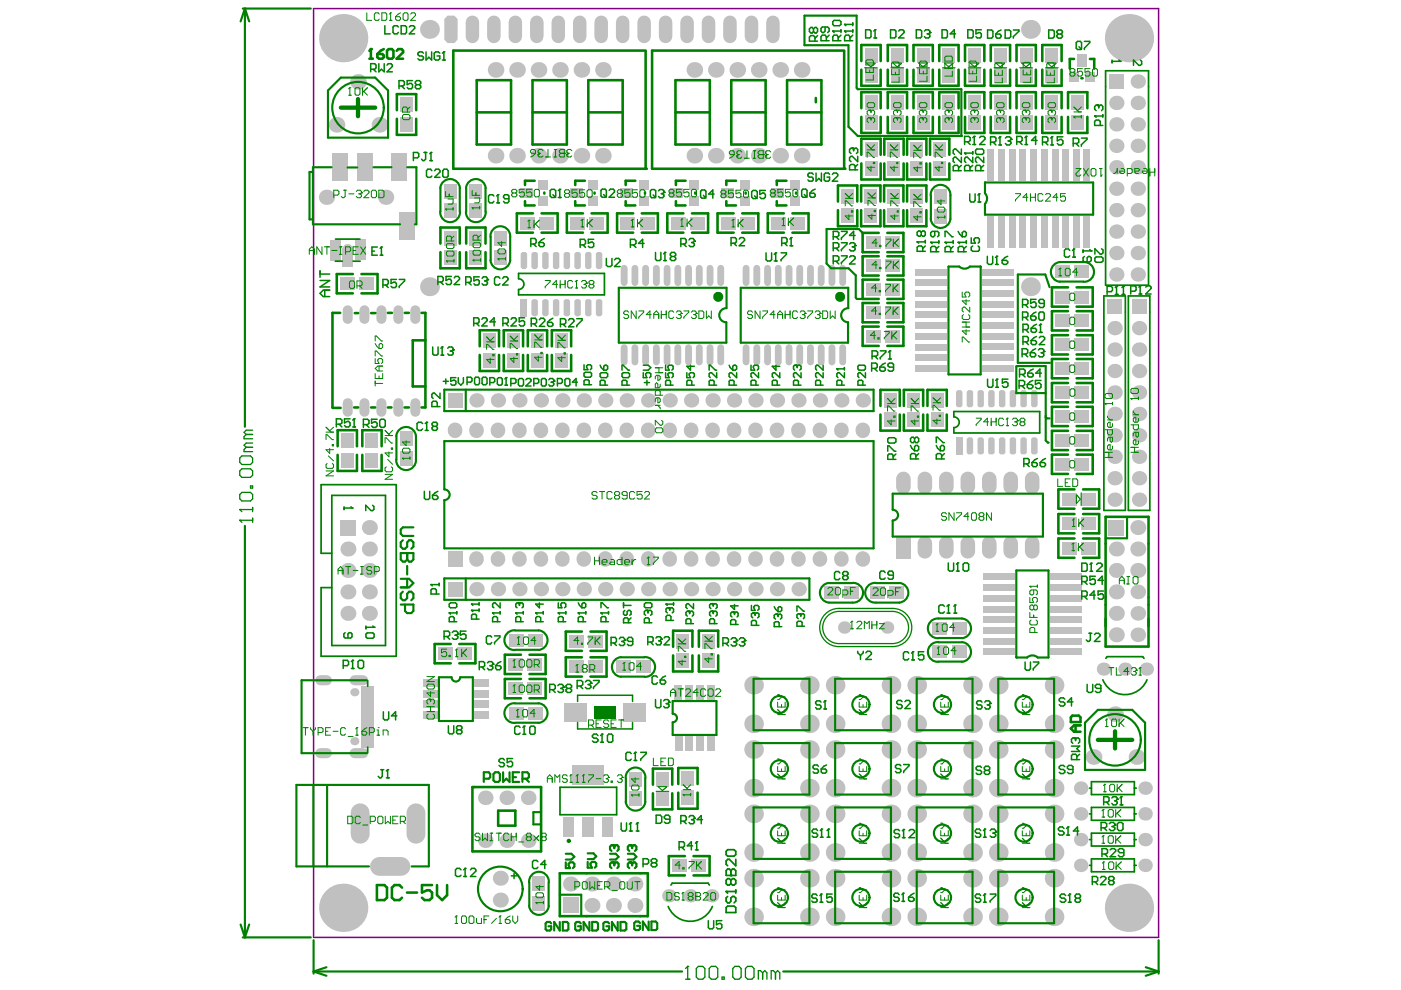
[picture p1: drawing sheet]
<svg xmlns="http://www.w3.org/2000/svg" width="297mm" height="210mm" viewBox="0 0 297 210" stroke-linecap="round" stroke-linejoin="round" font-family="sans-serif">
<g fill="#c0c0c0">
<circle cx="75.1" cy="157.1" r=".86"/>
<circle cx="75.1" cy="146.8" r=".86"/>
</g>
<path d="M101 91.1v.2M119.2 91.1v.2" fill="none" stroke="#c0c0c0" stroke-width="3.1"/>
<g fill="#c0c0c0">
<circle cx="118.7" cy="33" r="1.66"/>
<circle cx="118.7" cy="14.8" r="1.66"/>
</g>
<path d="M137.4 91.1v.2" fill="none" stroke="#c0c0c0" stroke-width="3.1"/>
<g fill="#c0c0c0">
<circle cx="151.8" cy="33" r="1.66"/>
<circle cx="151.8" cy="14.8" r="1.66"/>
</g>
<path d="M155.6 91.1v.2" fill="none" stroke="#c0c0c0" stroke-width="3.1"/>
<g fill="#c0c0c0">
<circle cx="170" cy="33" r="1.66"/>
<circle cx="170" cy="14.8" r="1.66"/>
</g>
<path d="M173.8 91.1v.2" fill="none" stroke="#c0c0c0" stroke-width="3.1"/>
<g fill="#c0c0c0">
<circle cx="231.9" cy="160.5" r="1.66"/>
<circle cx="243.1" cy="141.9" r="1.41"/>
</g>
<path d="M101 118.4v.2" fill="none" stroke="#c0c0c0" stroke-width="3.1"/>
<g fill="#c0c0c0">
<circle cx="101" cy="84.9" r="1.52"/>
<circle cx="112" cy="178.2" r="1.55"/>
</g>
<path d="M119.2 118.4v.2" fill="none" stroke="#c0c0c0" stroke-width="3.1"/>
<g fill="#c0c0c0">
<circle cx="119.2" cy="84.9" r="1.52"/>
<circle cx="130.1" cy="192" r="1.59"/>
<circle cx="130.1" cy="187.4" r="1.59"/>
</g>
<path d="M137.4 118.4v.2" fill="none" stroke="#c0c0c0" stroke-width="3.1"/>
<circle cx="137.4" cy="84.9" r="1.52" fill="#c0c0c0"/>
<path d="M155.6 118.4v.2" fill="none" stroke="#c0c0c0" stroke-width="3.1"/>
<circle cx="155.6" cy="84.9" r="1.52" fill="#c0c0c0"/>
<path d="M173.8 118.4v.2" fill="none" stroke="#c0c0c0" stroke-width="3.1"/>
<g fill="#c0c0c0">
<circle cx="173.8" cy="84.9" r="1.52"/>
<circle cx="188.1" cy="133" r="1.32"/>
</g>
<path d="M190 113.6h3.1v4.8h-3.1z" fill-rule="evenodd" fill="#c0c0c0"/>
<path d="M191.5 101.5v1.8M209.7 101.5v1.8M209.7 115.2v1.7" fill="none" stroke="#c0c0c0" stroke-width="3.1"/>
<g fill="#c0c0c0">
<circle cx="242.8" cy="178" r="1.43"/>
<circle cx="242.8" cy="172.6" r="1.43"/>
<circle cx="101" cy="124.9" r="1.52"/>
</g>
<path d="M104.7 4.7v3" fill="none" stroke="#c0c0c0" stroke-width="2.9"/>
<g fill="#c0c0c0">
<circle cx="112" cy="169.1" r="1.55"/>
<circle cx="119.2" cy="124.9" r="1.52"/>
</g>
<path d="M122.9 4.7v3" fill="none" stroke="#c0c0c0" stroke-width="2.9"/>
<circle cx="137.4" cy="124.9" r="1.52" fill="#c0c0c0"/>
<path d="M141.1 4.7v3" fill="none" stroke="#c0c0c0" stroke-width="2.9"/>
<circle cx="155.6" cy="124.9" r="1.52" fill="#c0c0c0"/>
<path d="M159.3 4.7v3" fill="none" stroke="#c0c0c0" stroke-width="2.9"/>
<g fill="#c0c0c0">
<circle cx="242.8" cy="167.1" r="1.43"/>
<circle cx="242.8" cy="183.5" r="1.43"/>
</g>
<path d="M75.2 159.7h1.8" fill="none" stroke="#c0c0c0" stroke-width="2.1"/>
<g fill="#c0c0c0">
<circle cx="78.3" cy="120.9" r="1.59"/>
<circle cx="73.8" cy="120.9" r="1.59"/>
<circle cx="106.1" cy="186.2" r="1.59"/>
</g>
<path d="M105.6 91.1v.2M110.1 91.1v.2" fill="none" stroke="#c0c0c0" stroke-width="3.1"/>
<g fill="#c0c0c0">
<circle cx="105.1" cy="33" r="1.66"/>
<circle cx="109.6" cy="33" r="1.66"/>
<circle cx="105.1" cy="14.8" r="1.66"/>
<circle cx="109.6" cy="14.8" r="1.66"/>
</g>
<path d="M114.7 91.1v.2M123.8 91.1v.2" fill="none" stroke="#c0c0c0" stroke-width="3.1"/>
<g fill="#c0c0c0">
<circle cx="123.3" cy="33" r="1.66"/>
<circle cx="114.2" cy="33" r="1.66"/>
<circle cx="114.2" cy="14.8" r="1.66"/>
<circle cx="123.3" cy="14.8" r="1.66"/>
</g>
<path d="M128.3 91.1v.2M132.9 91.1v.2" fill="none" stroke="#c0c0c0" stroke-width="3.1"/>
<g fill="#c0c0c0">
<circle cx="127.8" cy="33" r="1.66"/>
<circle cx="127.8" cy="14.8" r="1.66"/>
<circle cx="150.9" cy="189.9" r="1.41"/>
<circle cx="146.4" cy="189.9" r="1.41"/>
</g>
<path d="M146.5 91.1v.2M151.1 91.1v.2" fill="none" stroke="#c0c0c0" stroke-width="3.1"/>
<g fill="#c0c0c0">
<circle cx="147.2" cy="33" r="1.66"/>
<circle cx="147.2" cy="14.8" r="1.66"/>
</g>
<path d="M160.2 91.1v.2M164.7 91.1v.2" fill="none" stroke="#c0c0c0" stroke-width="3.1"/>
<g fill="#c0c0c0">
<circle cx="165.4" cy="33" r="1.66"/>
<circle cx="160.9" cy="33" r="1.66"/>
<circle cx="160.9" cy="14.8" r="1.66"/>
<circle cx="165.4" cy="14.8" r="1.66"/>
</g>
<path d="M178.4 91.1v.2M182.9 91.1v.2" fill="none" stroke="#c0c0c0" stroke-width="3.1"/>
<g fill="#c0c0c0">
<circle cx="241" cy="160.5" r="1.66"/>
<circle cx="238.5" cy="141.9" r="1.41"/>
<circle cx="234" cy="141.9" r="1.41"/>
<circle cx="241.2" cy="120.9" r="1.59"/>
<circle cx="236.7" cy="120.9" r="1.59"/>
<circle cx="236.3" cy="105.9" r="1.52"/>
<circle cx="236.3" cy="87.8" r="1.52"/>
<circle cx="236.3" cy="69.6" r="1.52"/>
</g>
<path d="M76.4 172.3v4.6" fill="none" stroke="#c0c0c0" stroke-width="4"/>
<path d="M75.2 144.2h1.8" fill="none" stroke="#c0c0c0" stroke-width="2.1"/>
<g fill="#c0c0c0">
<circle cx="73.8" cy="130" r="1.59"/>
<circle cx="78.3" cy="130" r="1.59"/>
<circle cx="78.3" cy="116.4" r="1.59"/>
<circle cx="78.3" cy="111.9" r="1.59"/>
<circle cx="73.8" cy="116.4" r="1.59"/>
<circle cx="71.4" cy="26.5" r="1.66"/>
<circle cx="80.5" cy="26.5" r="1.66"/>
<circle cx="75.9" cy="17.4" r="1.66"/>
</g>
<path d="M72.2 110.3h3.2v3.1h-3.2z" fill-rule="evenodd" fill="#c0c0c0"/>
<path d="M88.2 172.3v4.6" fill="none" stroke="#c0c0c0" stroke-width="4"/>
<g fill="#c0c0c0">
<circle cx="91.1" cy="60.8" r="2"/>
<circle cx="106.1" cy="190.8" r="1.59"/>
<circle cx="102.9" cy="178.2" r="1.55"/>
<circle cx="107.4" cy="178.2" r="1.55"/>
</g>
<path d="M105.6 118.4v.2M110.1 118.4v.2" fill="none" stroke="#c0c0c0" stroke-width="3.1"/>
<g fill="#c0c0c0">
<circle cx="110.1" cy="84.9" r="1.52"/>
<circle cx="105.6" cy="84.9" r="1.52"/>
<circle cx="121" cy="187.4" r="1.59"/>
</g>
<path d="M119.4 190.4h3.2v3.2h-3.2z" fill-rule="evenodd" fill="#c0c0c0"/>
<path d="M114.7 118.4v.2M123.8 118.4v.2" fill="none" stroke="#c0c0c0" stroke-width="3.1"/>
<g fill="#c0c0c0">
<circle cx="123.8" cy="84.9" r="1.52"/>
<circle cx="114.7" cy="84.9" r="1.52"/>
<circle cx="134.6" cy="192" r="1.59"/>
<circle cx="134.6" cy="187.4" r="1.59"/>
</g>
<path d="M128.3 118.4v.2M132.9 118.4v.2" fill="none" stroke="#c0c0c0" stroke-width="3.1"/>
<g fill="#c0c0c0">
<circle cx="132.9" cy="84.9" r="1.52"/>
<circle cx="128.3" cy="84.9" r="1.52"/>
</g>
<path d="M146.5 118.4v.2M151.1 118.4v.2" fill="none" stroke="#c0c0c0" stroke-width="3.1"/>
<g fill="#c0c0c0">
<circle cx="151.1" cy="84.9" r="1.52"/>
<circle cx="146.5" cy="84.9" r="1.52"/>
<circle cx="159.8" cy="186.2" r="1.98"/>
<circle cx="159.8" cy="194.4" r="1.98"/>
<circle cx="159.8" cy="172.6" r="1.98"/>
<circle cx="159.8" cy="158.9" r="1.98"/>
<circle cx="159.8" cy="145.3" r="1.98"/>
</g>
<path d="M160.2 118.4v.2M164.7 118.4v.2" fill="none" stroke="#c0c0c0" stroke-width="3.1"/>
<g fill="#c0c0c0">
<circle cx="164.7" cy="84.9" r="1.52"/>
<circle cx="160.2" cy="84.9" r="1.52"/>
<circle cx="177.1" cy="186.2" r="1.98"/>
<circle cx="177.1" cy="194.4" r="1.98"/>
<circle cx="177.1" cy="172.6" r="1.98"/>
<circle cx="177.1" cy="158.9" r="1.98"/>
<circle cx="177.1" cy="145.3" r="1.98"/>
<circle cx="179" cy="133" r="1.32"/>
</g>
<path d="M178.4 118.4v.2M182.9 118.4v.2" fill="none" stroke="#c0c0c0" stroke-width="3.1"/>
<g fill="#c0c0c0">
<circle cx="182.9" cy="84.9" r="1.52"/>
<circle cx="178.4" cy="84.9" r="1.52"/>
<circle cx="188.9" cy="194.4" r="1.98"/>
<circle cx="188.9" cy="186.2" r="1.98"/>
<circle cx="194.4" cy="186.2" r="1.98"/>
<circle cx="194.4" cy="194.4" r="1.98"/>
<circle cx="194.4" cy="172.6" r="1.98"/>
<circle cx="188.9" cy="172.6" r="1.98"/>
<circle cx="188.9" cy="158.9" r="1.98"/>
<circle cx="194.4" cy="158.9" r="1.98"/>
<circle cx="188.9" cy="145.3" r="1.98"/>
<circle cx="194.4" cy="145.3" r="1.98"/>
</g>
<path d="M196.1 101.5v1.8M196.1 115.2v1.7" fill="none" stroke="#c0c0c0" stroke-width="3.1"/>
<g fill="#c0c0c0">
<circle cx="211.7" cy="186.2" r="1.98"/>
<circle cx="211.7" cy="194.4" r="1.98"/>
<circle cx="206.2" cy="194.4" r="1.98"/>
<circle cx="206.2" cy="186.2" r="1.98"/>
<circle cx="206.2" cy="172.6" r="1.98"/>
<circle cx="211.7" cy="172.6" r="1.98"/>
<circle cx="206.2" cy="158.9" r="1.98"/>
<circle cx="211.7" cy="158.9" r="1.98"/>
<circle cx="206.2" cy="145.3" r="1.98"/>
<circle cx="211.7" cy="145.3" r="1.98"/>
</g>
<path d="M200.6 101.5v1.8M200.6 115.2v1.7M205.2 101.5v1.8M205.2 115.2v1.7" fill="none" stroke="#c0c0c0" stroke-width="3.1"/>
<g fill="#c0c0c0">
<circle cx="223.5" cy="194.4" r="1.98"/>
<circle cx="223.5" cy="186.2" r="1.98"/>
<circle cx="223.5" cy="172.6" r="1.98"/>
<circle cx="223.5" cy="158.9" r="1.98"/>
<circle cx="223.5" cy="145.3" r="1.98"/>
</g>
<path d="M218.8 101.5v1.8M218.8 115.2v1.7" fill="none" stroke="#c0c0c0" stroke-width="3.1"/>
<g fill="#c0c0c0">
<circle cx="218.5" cy="60.8" r="2"/>
<circle cx="236.4" cy="151.4" r="1.66"/>
<circle cx="236.7" cy="134.6" r="1.59"/>
<circle cx="241.2" cy="134.6" r="1.55"/>
<circle cx="241.2" cy="130" r="1.55"/>
<circle cx="236.7" cy="130" r="1.59"/>
<circle cx="241.2" cy="116.4" r="1.59"/>
<circle cx="236.7" cy="116.4" r="1.59"/>
<circle cx="241.2" cy="111.9" r="1.59"/>
<circle cx="236.3" cy="101.4" r="1.52"/>
<circle cx="236.3" cy="96.8" r="1.52"/>
<circle cx="236.3" cy="92.3" r="1.52"/>
<circle cx="236.3" cy="83.2" r="1.52"/>
<circle cx="236.3" cy="74.1" r="1.52"/>
<circle cx="236.3" cy="78.7" r="1.52"/>
<circle cx="236.7" cy="53.7" r="1.52"/>
<circle cx="241.2" cy="53.7" r="1.52"/>
<circle cx="236.7" cy="58.2" r="1.52"/>
<circle cx="241.2" cy="58.2" r="1.52"/>
<circle cx="236.7" cy="40" r="1.52"/>
<circle cx="241.2" cy="40" r="1.52"/>
<circle cx="236.7" cy="44.6" r="1.52"/>
<circle cx="241.2" cy="44.6" r="1.52"/>
<circle cx="236.7" cy="49.1" r="1.52"/>
<circle cx="241.2" cy="49.1" r="1.52"/>
<circle cx="236.7" cy="26.4" r="1.52"/>
<circle cx="241.2" cy="26.4" r="1.52"/>
<circle cx="236.7" cy="30.9" r="1.52"/>
<circle cx="241.2" cy="30.9" r="1.52"/>
<circle cx="241.2" cy="17.3" r="1.52"/>
<circle cx="78.3" cy="125.5" r="1.59"/>
<circle cx="73.8" cy="125.5" r="1.59"/>
<circle cx="91.1" cy="6.2" r="2"/>
<circle cx="102.9" cy="169.1" r="1.55"/>
<circle cx="107.4" cy="169.1" r="1.55"/>
<circle cx="105.6" cy="124.9" r="1.52"/>
<circle cx="110.1" cy="124.9" r="1.52"/>
</g>
<g fill="#c0c0c0">
<path d="M235.1 110.3h3.2v3.1h-3.2z" fill-rule="evenodd"/>
<path d="M235.1 15.7h3.1v3.1h-3.1z" fill-rule="evenodd"/>
<path d="M94.9 3.3h1.4l.7 .7v4.4l-.7 .7h-1.4l-.7-.7v-4.4z" fill-rule="evenodd"/>
</g>
<path d="M100.2 4.7v3M109.3 4.7v3" fill="none" stroke="#c0c0c0" stroke-width="2.9"/>
<g fill="#c0c0c0">
<circle cx="114.7" cy="124.9" r="1.52"/>
<circle cx="123.8" cy="124.9" r="1.52"/>
</g>
<path d="M113.8 4.7v3M118.4 4.7v3" fill="none" stroke="#c0c0c0" stroke-width="2.9"/>
<g fill="#c0c0c0">
<circle cx="128.3" cy="124.9" r="1.52"/>
<circle cx="132.9" cy="124.9" r="1.52"/>
</g>
<path d="M132 4.7v3M136.6 4.7v3" fill="none" stroke="#c0c0c0" stroke-width="2.9"/>
<g fill="#c0c0c0">
<circle cx="146.5" cy="124.9" r="1.52"/>
<circle cx="151.1" cy="124.9" r="1.52"/>
</g>
<path d="M145.7 4.7v3M150.2 4.7v3" fill="none" stroke="#c0c0c0" stroke-width="2.9"/>
<g fill="#c0c0c0">
<circle cx="159.8" cy="153.5" r="1.98"/>
<circle cx="159.8" cy="167.1" r="1.98"/>
<circle cx="159.8" cy="180.7" r="1.98"/>
<circle cx="160.2" cy="124.9" r="1.52"/>
<circle cx="164.7" cy="124.9" r="1.52"/>
</g>
<path d="M163.9 4.7v3" fill="none" stroke="#c0c0c0" stroke-width="2.9"/>
<g fill="#c0c0c0">
<circle cx="177.1" cy="153.5" r="1.98"/>
<circle cx="177.1" cy="167.1" r="1.98"/>
<circle cx="177.1" cy="180.7" r="1.98"/>
<circle cx="194.4" cy="180.7" r="1.98"/>
<circle cx="188.9" cy="153.5" r="1.98"/>
<circle cx="194.4" cy="153.5" r="1.98"/>
<circle cx="188.9" cy="167.1" r="1.98"/>
<circle cx="194.4" cy="167.1" r="1.98"/>
<circle cx="188.9" cy="180.7" r="1.98"/>
<circle cx="206.2" cy="180.7" r="1.98"/>
<circle cx="206.2" cy="153.5" r="1.98"/>
<circle cx="211.7" cy="153.5" r="1.98"/>
<circle cx="206.2" cy="167.1" r="1.98"/>
<circle cx="211.7" cy="167.1" r="1.98"/>
<circle cx="211.7" cy="180.7" r="1.98"/>
<circle cx="223.5" cy="153.5" r="1.98"/>
<circle cx="223.5" cy="167.1" r="1.98"/>
<circle cx="223.5" cy="180.7" r="1.98"/>
<circle cx="218.5" cy="6.2" r="2"/>
<circle cx="241.2" cy="125.5" r="1.55"/>
<circle cx="236.7" cy="125.5" r="1.59"/>
<circle cx="236.7" cy="35.5" r="1.52"/>
<circle cx="241.2" cy="35.5" r="1.52"/>
<circle cx="236.7" cy="21.8" r="1.52"/>
<circle cx="241.2" cy="21.8" r="1.52"/>
</g>
<path d="M234.8 63.5h3.1v3.1h-3.1z" fill-rule="evenodd" fill="#c0c0c0"/>
<path d="M67.9 159.7h1.4" fill="none" stroke="#c0c0c0" stroke-width="2.1"/>
<path d="M96.5 91.1v.2" fill="none" stroke="#c0c0c0" stroke-width="3.1"/>
<circle cx="141.8" cy="189.9" r="1.41" fill="#c0c0c0"/>
<path d="M142 91.1v.2M169.3 91.1v.2" fill="none" stroke="#c0c0c0" stroke-width="3.1"/>
<g fill="#c0c0c0">
<circle cx="156.3" cy="33" r="1.66"/>
<circle cx="156.3" cy="14.8" r="1.66"/>
<circle cx="241.5" cy="105.9" r="1.52"/>
<circle cx="241.5" cy="87.8" r="1.52"/>
<circle cx="241.5" cy="69.6" r="1.52"/>
</g>
<path d="M67.9 144.2h1.4" fill="none" stroke="#c0c0c0" stroke-width="2.1"/>
<g fill="#c0c0c0">
<path d="M94.9 116.9h3.1v3.3h-3.1z" fill-rule="evenodd"/>
<path d="M95 83.3h3v3.1h-3z" fill-rule="evenodd"/>
</g>
<g fill="#c0c0c0">
<circle cx="69.2" cy="41.8" r="1.62"/>
<circle cx="81.8" cy="41.8" r="1.62"/>
<circle cx="125.5" cy="192" r="1.59"/>
<circle cx="125.5" cy="187.4" r="1.59"/>
<circle cx="171.6" cy="194.4" r="1.98"/>
<circle cx="171.6" cy="186.2" r="1.98"/>
<circle cx="171.6" cy="172.6" r="1.98"/>
<circle cx="171.6" cy="158.9" r="1.98"/>
<circle cx="171.6" cy="145.3" r="1.98"/>
</g>
<path d="M142 118.4v.2M169.3 118.4v.2" fill="none" stroke="#c0c0c0" stroke-width="3.1"/>
<g fill="#c0c0c0">
<circle cx="169.3" cy="84.9" r="1.52"/>
<circle cx="142" cy="84.9" r="1.52"/>
<circle cx="229.1" cy="178" r="1.43"/>
<circle cx="229.1" cy="172.6" r="1.43"/>
</g>
<path d="M214.3 101.5v1.8M214.3 115.2v1.7" fill="none" stroke="#c0c0c0" stroke-width="3.1"/>
<g fill="#c0c0c0">
<circle cx="241.5" cy="101.4" r="1.52"/>
<circle cx="241.5" cy="96.8" r="1.52"/>
<circle cx="241.5" cy="92.3" r="1.52"/>
<circle cx="241.5" cy="83.2" r="1.52"/>
<circle cx="241.5" cy="74.1" r="1.52"/>
<circle cx="241.5" cy="78.7" r="1.52"/>
</g>
<path d="M80.5 183.7h4.5" fill="none" stroke="#c0c0c0" stroke-width="4"/>
<g fill="#c0c0c0">
<circle cx="72.8" cy="192.5" r="5.1"/>
<circle cx="72.8" cy="8.1" r="5.1"/>
<circle cx="171.6" cy="153.5" r="1.98"/>
<circle cx="171.6" cy="167.1" r="1.98"/>
<circle cx="171.6" cy="180.7" r="1.98"/>
<circle cx="169.3" cy="124.9" r="1.52"/>
<circle cx="142" cy="124.9" r="1.52"/>
</g>
<path d="M95 123.4h3v3h-3z" fill-rule="evenodd" fill="#c0c0c0"/>
<path d="M127.5 4.7v3M154.8 4.7v3" fill="none" stroke="#c0c0c0" stroke-width="2.9"/>
<g fill="#c0c0c0">
<circle cx="229.1" cy="167.1" r="1.43"/>
<circle cx="229.1" cy="183.5" r="1.43"/>
<circle cx="239.4" cy="192.5" r="5.1"/>
<circle cx="239.4" cy="8.1" r="5.1"/>
</g>
<g fill="#c0c0c0">
<path d="M240 63.5h3.1v3.1h-3.1z" fill-rule="evenodd"/>
<path d="M84.9 24.8h2.6v3.1h-2.6z" fill-rule="evenodd"/>
<path d="M84.9 20.7h2.6v3.1h-2.6z" fill-rule="evenodd"/>
<path d="M99.6 43.1h2.6v3h-2.6z" fill-rule="evenodd"/>
<path d="M99.6 39h2.6v3.1h-2.6z" fill-rule="evenodd"/>
<path d="M110.4 53.7l.4-.3h.6l.4 .3v3l-.4 .4h-.6l-.4-.4z" fill-rule="evenodd"/>
<path d="M110.3 46h3.1v2.6h-3.1z" fill-rule="evenodd"/>
<path d="M110.2 39.9h2.7v2h-2.7z" fill-rule="evenodd"/>
<path d="M115 53.7l.3-.3h.7l.3 .3v3l-.3 .4h-.7l-.3-.4z" fill-rule="evenodd"/>
<path d="M117.2 53.7l.4-.3h.6l.4 .3v3l-.4 .4h-.6l-.4-.4z" fill-rule="evenodd"/>
<path d="M119.5 53.7l.4-.3h.6l.4 .3v3l-.4 .4h-.6l-.4-.4z" fill-rule="evenodd"/>
<path d="M121.8 53.7l.3-.3h.7l.3 .3v3l-.3 .4h-.7l-.3-.4z" fill-rule="evenodd"/>
<path d="M120.9 46h3.1v2.6h-3.1z" fill-rule="evenodd"/>
<path d="M120.9 39.9h2.6v2h-2.6z" fill-rule="evenodd"/>
<path d="M126.3 53.7l.4-.3h.6l.4 .3v3l-.4 .4h-.6l-.4-.4z" fill-rule="evenodd"/>
<path d="M125 46h3.1v2.6h-3.1z" fill-rule="evenodd"/>
<path d="M135.7 46h3.1v2.6h-3.1z" fill-rule="evenodd"/>
<path d="M146.3 46h3.1v2.6h-3.1z" fill-rule="evenodd"/>
<path d="M183.3 24.4h2.7v3.1h-2.7z" fill-rule="evenodd"/>
<path d="M183.3 10.3h2.7v3.1h-2.7z" fill-rule="evenodd"/>
<path d="M194.4 24.4h2.6v3.1h-2.6z" fill-rule="evenodd"/>
<path d="M194.4 10.3h2.6v3.1h-2.6z" fill-rule="evenodd"/>
<path d="M197.7 136.9h3.1v2.6h-3.1z" fill-rule="evenodd"/>
<path d="M205.3 24.4h2.7v3.1h-2.7z" fill-rule="evenodd"/>
<path d="M205.3 10.3h2.7v3.1h-2.7z" fill-rule="evenodd"/>
<path d="M216.3 24.4h2.6v3.1h-2.6z" fill-rule="evenodd"/>
<path d="M216.3 10.3h2.6v3.1h-2.6z" fill-rule="evenodd"/>
<path d="M227.2 24.4h2.6v3.1h-2.6z" fill-rule="evenodd"/>
<path d="M77.5 96h2.7v3.1h-2.7z" fill-rule="evenodd"/>
<path d="M77.5 91.9h2.7v3.1h-2.7z" fill-rule="evenodd"/>
<path d="M84.8 95.6h2.6v3.1h-2.6z" fill-rule="evenodd"/>
<path d="M84.8 91.5h2.6v3.1h-2.6z" fill-rule="evenodd"/>
<path d="M84.8 45h3.2v5.7h-3.2z" fill-rule="evenodd"/>
<path d="M99.6 53.1h2.6v3.1h-2.6z" fill-rule="evenodd"/>
<path d="M114.2 41.6h2v2h-2z" fill-rule="evenodd"/>
<path d="M114.2 38.2h2v2h-2z" fill-rule="evenodd"/>
<path d="M117.7 70.7h2.7v3.1h-2.7z" fill-rule="evenodd"/>
<path d="M117.7 74.8h2.7v3.1h-2.7z" fill-rule="evenodd"/>
<path d="M120.7 140.1h3.1v2.6h-3.1z" fill-rule="evenodd"/>
<path d="M120.7 134.6h3.1v2.7h-3.1z" fill-rule="evenodd"/>
<path d="M124.8 140.1h3.1v2.6h-3.1z" fill-rule="evenodd"/>
<path d="M124.8 134.6h3.1v2.7h-3.1z" fill-rule="evenodd"/>
<path d="M124.8 41.6h2v2h-2z" fill-rule="evenodd"/>
<path d="M124.8 38.2h2v2h-2z" fill-rule="evenodd"/>
</g>
<path d="M132.3 56.9v3M134.6 56.9v3M136.9 56.9v3M132.3 73.7v3.1M134.6 73.7v3.1M136.9 73.7v3.1" fill="none" stroke="#c0c0c0" stroke-width="1.5"/>
<g fill="#c0c0c0">
<path d="M135.5 41.6h2v2h-2z" fill-rule="evenodd"/>
<path d="M135.5 38.2h2v2h-2z" fill-rule="evenodd"/>
<path d="M139.2 163.7h2.6v3.1h-2.6z" fill-rule="evenodd"/>
</g>
<path d="M141.4 56.9v3M141.4 73.7v3.1" fill="none" stroke="#c0c0c0" stroke-width="1.5"/>
<g fill="#c0c0c0">
<path d="M143.1 156.1h1.5v3h-1.5z" fill-rule="evenodd"/>
<path d="M143.1 145.3h1.5v3.1h-1.5z" fill-rule="evenodd"/>
<path d="M143.4 134.5h2.7v3h-2.7z" fill-rule="evenodd"/>
</g>
<path d="M143.7 56.9v3M143.7 73.7v3.1" fill="none" stroke="#c0c0c0" stroke-width="1.5"/>
<g fill="#c0c0c0">
<path d="M147.7 156.1h1.5v3h-1.5z" fill-rule="evenodd"/>
<path d="M147.6 145.3h1.5v3.1h-1.5z" fill-rule="evenodd"/>
</g>
<g fill="none" stroke="#c0c0c0" stroke-width="1.5">
<path d="M148.3 56.9v3M150.5 56.9v3M152.8 56.9v3M158.2 56.9v3M162.7 56.9v3M167.3 56.9v3M169.6 56.9v3M174.1 56.9v3M176.4 56.9v3M148.3 73.7v3.1M150.5 73.7v3.1M152.8 73.7v3.1"/>
<path d="M158.2 73.7v3.1M162.7 73.7v3.1M167.3 73.7v3.1M169.6 73.7v3.1M174.1 73.7v3.1M176.4 73.7v3.1"/>
</g>
<g fill="#c0c0c0">
<path d="M183.3 44.1h2.6v3.1h-2.6z" fill-rule="evenodd"/>
<path d="M183.3 40.1h2.6v3h-2.6z" fill-rule="evenodd"/>
<path d="M183.3 30.1h2.7v3.1h-2.7z" fill-rule="evenodd"/>
<path d="M183.3 14.4h2.7v3.1h-2.7z" fill-rule="evenodd"/>
<path d="M187.4 87.5h2.6v3.1h-2.6z" fill-rule="evenodd"/>
<path d="M187.4 83.4h2.6v3.1h-2.6z" fill-rule="evenodd"/>
<path d="M194.4 14.4h2.6v3.1h-2.6z" fill-rule="evenodd"/>
<path d="M197.7 131.9h3.1v2.6h-3.1z" fill-rule="evenodd"/>
<path d="M197.4 87.5h2.6v3.1h-2.6z" fill-rule="evenodd"/>
<path d="M197.4 83.4h2.6v3.1h-2.6z" fill-rule="evenodd"/>
<path d="M198.1 40.2h2.6v3.1h-2.6z" fill-rule="evenodd"/>
<path d="M198.1 44.3h2.6v3.1h-2.6z" fill-rule="evenodd"/>
<path d="M197.9 30.1h2.7v3.1h-2.7z" fill-rule="evenodd"/>
<path d="M203 82.7h.7l.4 .4v2.9l-.4 .3h-.7l-.3-.3v-2.9z" fill-rule="evenodd"/>
<path d="M205.3 82.7h.7l.3 .4v2.9l-.3 .3h-.7l-.3-.3v-2.9z" fill-rule="evenodd"/>
<path d="M205.3 14.4h2.7v3.1h-2.7z" fill-rule="evenodd"/>
<path d="M209.8 82.7h.7l.4 .4v2.9l-.4 .3h-.7l-.3-.3v-2.9z" fill-rule="evenodd"/>
<path d="M212.1 82.7h.7l.4 .4v2.9l-.4 .3h-.7l-.3-.3v-2.9z" fill-rule="evenodd"/>
<path d="M214.4 82.7h.7l.3 .4v2.9l-.3 .3h-.7l-.3-.3v-2.9z" fill-rule="evenodd"/>
<path d="M216.7 82.7h.6l.4 .4v2.9l-.4 .3h-.6l-.4-.3v-2.9z" fill-rule="evenodd"/>
<path d="M216.3 14.4h2.6v3.1h-2.6z" fill-rule="evenodd"/>
<path d="M226.7 15.4h2v2h-2z" fill-rule="evenodd"/>
<path d="M230.1 15.4h2v2h-2z" fill-rule="evenodd"/>
<path d="M70.4 32.6h3.2v5.7h-3.2z" fill-rule="evenodd"/>
<path d="M70 50.9h2.2v4.3h-2.2z" fill-rule="evenodd"/>
<path d="M99.6 49h2.6v3.1h-2.6z" fill-rule="evenodd"/>
<path d="M110.4 63.4h1.4v3.7h-1.4z" fill-rule="evenodd"/>
<path d="M115 63.7l.3-.3h.7l.3 .3v3l-.3 .4h-.7l-.3-.4z" fill-rule="evenodd"/>
<path d="M119.5 63.7l.4-.3h.6l.4 .3v3l-.4 .4h-.6l-.4-.4z" fill-rule="evenodd"/>
<path d="M117.2 63.7l.4-.3h.6l.4 .3v3l-.4 .4h-.6l-.4-.4z" fill-rule="evenodd"/>
<path d="M121.8 63.7l.3-.3h.7l.3 .3v3l-.3 .4h-.7l-.3-.4z" fill-rule="evenodd"/>
<path d="M126.3 63.7l.4-.3h.6l.4 .3v3l-.4 .4h-.6l-.4-.4z" fill-rule="evenodd"/>
<path d="M139.2 167.8h2.6v3.1h-2.6z" fill-rule="evenodd"/>
<path d="M143.4 138.5h2.7v3.1h-2.7z" fill-rule="evenodd"/>
<path d="M146.6 182.2h3.1v2.7h-3.1z" fill-rule="evenodd"/>
<path d="M183.3 34.2h2.7v3.1h-2.7z" fill-rule="evenodd"/>
<path d="M183.3 20.3h2.7v3.1h-2.7z" fill-rule="evenodd"/>
<path d="M194.4 20.3h2.6v3.1h-2.6z" fill-rule="evenodd"/>
<path d="M197.9 34.2h2.7v3.1h-2.7z" fill-rule="evenodd"/>
<path d="M202.7 92.7h1.4v3.6h-1.4z" fill-rule="evenodd"/>
<path d="M205.3 92.7h.7l.3 .4v2.9l-.3 .3h-.7l-.3-.3v-2.9z" fill-rule="evenodd"/>
<path d="M205.3 20.3h2.7v3.1h-2.7z" fill-rule="evenodd"/>
<path d="M209.8 92.7h.7l.4 .4v2.9l-.4 .3h-.7l-.3-.3v-2.9z" fill-rule="evenodd"/>
<path d="M209.4 31.8h1.3v6.6h-1.3z" fill-rule="evenodd"/>
<path d="M209.4 45.9h1.3v6.6h-1.3z" fill-rule="evenodd"/>
<path d="M214.4 92.7h.7l.3 .4v2.9l-.3 .3h-.7l-.3-.3v-2.9z" fill-rule="evenodd"/>
<path d="M212.1 92.7h.7l.4 .4v2.9l-.4 .3h-.7l-.3-.3v-2.9z" fill-rule="evenodd"/>
<path d="M213.9 31.8h1.4v6.6h-1.4z" fill-rule="evenodd"/>
<path d="M213.9 45.9h1.4v6.6h-1.4z" fill-rule="evenodd"/>
<path d="M216.7 92.7h.6l.4 .4v2.9l-.4 .3h-.6l-.4-.3v-2.9z" fill-rule="evenodd"/>
<path d="M216.2 31.8h1.3v6.6h-1.3z" fill-rule="evenodd"/>
<path d="M216.2 45.9h1.3v6.6h-1.3z" fill-rule="evenodd"/>
<path d="M216.3 20.3h2.6v3.1h-2.6z" fill-rule="evenodd"/>
<path d="M220.8 31.8h1.3v6.6h-1.3z" fill-rule="evenodd"/>
<path d="M220.8 45.9h1.3v6.6h-1.3z" fill-rule="evenodd"/>
<path d="M225.2 31.8h1.3v6.6h-1.3z" fill-rule="evenodd"/>
<path d="M223 31.8h1.4v6.6h-1.4z" fill-rule="evenodd"/>
<path d="M225.3 45.9h1.3v6.6h-1.3z" fill-rule="evenodd"/>
<path d="M223 45.9h1.4v6.6h-1.4z" fill-rule="evenodd"/>
<path d="M227.5 45.9h1.3v6.6h-1.3z" fill-rule="evenodd"/>
<path d="M227.5 31.8h1.3v6.6h-1.3z" fill-rule="evenodd"/>
<path d="M227.2 20.3h2.6v3.1h-2.6z" fill-rule="evenodd"/>
<path d="M76.7 155.6h2.7v.9h-2.7z" fill-rule="evenodd"/>
<path d="M76.6 156.1h2.7v.9h-2.7z" fill-rule="evenodd"/>
<path d="M76.6 157h2.8v.9h-2.8z" fill-rule="evenodd"/>
<path d="M76.7 157.5h2.7v.9h-2.7z" fill-rule="evenodd"/>
<path d="M76.7 152h2.7v.9h-2.7z" fill-rule="evenodd"/>
<path d="M76.7 152.9h2.7v.9h-2.7z" fill-rule="evenodd"/>
<path d="M76.6 153.7h2.7v.9h-2.7z" fill-rule="evenodd"/>
<path d="M76.6 148.4h2.7v.9h-2.7z" fill-rule="evenodd"/>
<path d="M76.7 149.3h2.7v.9h-2.7z" fill-rule="evenodd"/>
<path d="M76.6 150.1h2.7v1h-2.7z" fill-rule="evenodd"/>
<path d="M76.6 145.5h2.7v.9h-2.7z" fill-rule="evenodd"/>
<path d="M76.6 146h2.8v1h-2.8z" fill-rule="evenodd"/>
<path d="M76.7 147h2.7v.9h-2.7z" fill-rule="evenodd"/>
<path d="M89.7 148.6h3.1v1.5h-3.1z" fill-rule="evenodd"/>
<path d="M89.7 146.3h3.1v1.5h-3.1z" fill-rule="evenodd"/>
<path d="M92.9 137.3h3.1v2.6h-3.1z" fill-rule="evenodd"/>
<path d="M94.1 43.1h2.6v3h-2.6z" fill-rule="evenodd"/>
<path d="M94.1 39h2.6v3.1h-2.6z" fill-rule="evenodd"/>
<path d="M100.5 148.6h3.1v1.5h-3.1z" fill-rule="evenodd"/>
<path d="M107.8 144.7h3.1v2.6h-3.1z" fill-rule="evenodd"/>
<path d="M100.5 146.3h3.1v1.5h-3.1z" fill-rule="evenodd"/>
<path d="M107.9 134.4h3.1v2.6h-3.1z" fill-rule="evenodd"/>
<path d="M111.9 144.7h3.1v2.6h-3.1z" fill-rule="evenodd"/>
<path d="M112 134.4h3.1v2.6h-3.1z" fill-rule="evenodd"/>
<path d="M112.7 53.7l.3-.3h.7l.3 .3v3l-.3 .4h-.7l-.3-.4z" fill-rule="evenodd"/>
<path d="M124.1 53.7l.3-.3h.7l.3 .3v3l-.3 .4h-.7l-.3-.4z" fill-rule="evenodd"/>
<path d="M114.4 46h3.1v2.6h-3.1z" fill-rule="evenodd"/>
<path d="M131.6 46h3.1v2.6h-3.1z" fill-rule="evenodd"/>
<path d="M131.6 39.9h2.6v2h-2.6z" fill-rule="evenodd"/>
<path d="M142.2 46h3.1v2.6h-3.1z" fill-rule="evenodd"/>
<path d="M142.2 39.9h2.7v2h-2.7z" fill-rule="evenodd"/>
<path d="M163.5 46h3.1v2.6h-3.1z" fill-rule="evenodd"/>
<path d="M157 46h3v2.6h-3z" fill-rule="evenodd"/>
<path d="M163.6 39.9h2.6v2h-2.6z" fill-rule="evenodd"/>
<path d="M187.7 65h3.1v2.6h-3.1z" fill-rule="evenodd"/>
<path d="M187.7 50.1h3.1v2.6h-3.1z" fill-rule="evenodd"/>
<path d="M188.9 24.4h2.7v3.1h-2.7z" fill-rule="evenodd"/>
<path d="M188.9 10.3h2.7v3.1h-2.7z" fill-rule="evenodd"/>
<path d="M201.8 136.9h3.1v2.6h-3.1z" fill-rule="evenodd"/>
<path d="M199.9 24.4h2.6v3.1h-2.6z" fill-rule="evenodd"/>
<path d="M210.8 24.4h2.6v3.1h-2.6z" fill-rule="evenodd"/>
<path d="M199.9 10.3h2.6v3.1h-2.6z" fill-rule="evenodd"/>
<path d="M210.8 10.3h2.6v3.1h-2.6z" fill-rule="evenodd"/>
<path d="M225.1 104.5h3.1v2.6h-3.1z" fill-rule="evenodd"/>
<path d="M223.8 97.1h3.1v2.7h-3.1z" fill-rule="evenodd"/>
<path d="M223.8 87h3.1v2.6h-3.1z" fill-rule="evenodd"/>
<path d="M223.8 71.8h3.1v2.6h-3.1z" fill-rule="evenodd"/>
<path d="M223.8 61.7h3.1v2.6h-3.1z" fill-rule="evenodd"/>
<path d="M221.7 24.4h2.7v3.1h-2.7z" fill-rule="evenodd"/>
<path d="M221.7 10.3h2.7v3.1h-2.7z" fill-rule="evenodd"/>
<path d="M229.2 104.5h3.1v2.6h-3.1z" fill-rule="evenodd"/>
<path d="M76.7 154.6h2.7v1h-2.7z" fill-rule="evenodd"/>
<path d="M76.6 147.5h2.7v.9h-2.7z" fill-rule="evenodd"/>
<path d="M76.6 151.1h2.7v.9h-2.7z" fill-rule="evenodd"/>
<path d="M72.3 96h2.7v3.1h-2.7z" fill-rule="evenodd"/>
</g>
<path d="M73.7 85.5v1.8M77.3 85.5v1.8M80.9 85.5v1.8" fill="none" stroke="#c0c0c0" stroke-width="2.1"/>
<g fill="#c0c0c0">
<path d="M72.3 91.9h2.7v3.1h-2.7z" fill-rule="evenodd"/>
<path d="M76.2 58.8h3.1v2.7h-3.1z" fill-rule="evenodd"/>
<path d="M72.1 58.8h3.1v2.7h-3.1z" fill-rule="evenodd"/>
<path d="M72.6 52.7h2.2v4h-2.2z" fill-rule="evenodd"/>
</g>
<path d="M73.7 52.8v.4" fill="none" stroke="#c0c0c0" stroke-width="2.1"/>
<g fill="#c0c0c0">
<path d="M89.7 144h3.1v1.5h-3.1z" fill-rule="evenodd"/>
<path d="M89.7 150.9h3.1v1.5h-3.1z" fill-rule="evenodd"/>
</g>
<path d="M84.5 85.5v1.8M88.1 85.5v1.8" fill="none" stroke="#c0c0c0" stroke-width="2.1"/>
<g fill="#c0c0c0">
<path d="M94.1 53.1h2.6v3.1h-2.6z" fill-rule="evenodd"/>
<path d="M107.8 139.5h3.1v2.7h-3.1z" fill-rule="evenodd"/>
<path d="M107.9 149.9h3.1v2.6h-3.1z" fill-rule="evenodd"/>
<path d="M100.5 144h3.1v1.5h-3.1z" fill-rule="evenodd"/>
<path d="M100.5 150.9h3.1v1.5h-3.1z" fill-rule="evenodd"/>
<path d="M107.5 70.7h2.7v3.1h-2.7z" fill-rule="evenodd"/>
<path d="M107.5 74.8h2.7v3.1h-2.7z" fill-rule="evenodd"/>
<path d="M102.4 70.7h2.7v3.1h-2.7z" fill-rule="evenodd"/>
<path d="M102.4 74.8h2.7v3.1h-2.7z" fill-rule="evenodd"/>
<path d="M104.8 53.1h2.6v3.1h-2.6z" fill-rule="evenodd"/>
<path d="M112.9 185.8h2.7v3.1h-2.7z" fill-rule="evenodd"/>
<path d="M112.9 189.9h2.7v3.1h-2.7z" fill-rule="evenodd"/>
<path d="M123.6 173.3h2.3v4.2h-2.3z" fill-rule="evenodd"/>
<path d="M119.5 173.3h2.3v4.2h-2.3z" fill-rule="evenodd"/>
<path d="M119.6 149h4.8v4h-4.8z" fill-rule="evenodd"/>
<path d="M111.9 139.5h3.1v2.7h-3.1z" fill-rule="evenodd"/>
<path d="M112 149.9h3.1v2.6h-3.1z" fill-rule="evenodd"/>
<path d="M112.6 70.7h2.7v3.1h-2.7z" fill-rule="evenodd"/>
<path d="M112.6 74.8h2.7v3.1h-2.7z" fill-rule="evenodd"/>
<path d="M133.4 167.8h2.7v3.1h-2.7z" fill-rule="evenodd"/>
<path d="M127.7 173.3h2.3v4.2h-2.3z" fill-rule="evenodd"/>
<path d="M133.4 163.7h2.7v3.1h-2.7z" fill-rule="evenodd"/>
<path d="M132.1 149h4.9v4h-4.9z" fill-rule="evenodd"/>
<path d="M134.8 140.1h3.1v2.6h-3.1z" fill-rule="evenodd"/>
<path d="M130.7 140.1h3.1v2.6h-3.1z" fill-rule="evenodd"/>
</g>
<path d="M139.2 56.9v3M139.2 73.7v3.1" fill="none" stroke="#c0c0c0" stroke-width="1.5"/>
<g fill="#c0c0c0">
<path d="M144.5 163.6h2.7v3h-2.7z" fill-rule="evenodd"/>
<path d="M145.4 156.1h1.5v3h-1.5z" fill-rule="evenodd"/>
<path d="M149.9 156.1h1.5v3h-1.5z" fill-rule="evenodd"/>
<path d="M149.9 145.3h1.5v3.1h-1.5z" fill-rule="evenodd"/>
<path d="M145.4 145.3h1.5v3.1h-1.5z" fill-rule="evenodd"/>
<path d="M148.9 134.5h2.6v3h-2.6z" fill-rule="evenodd"/>
</g>
<path d="M146 56.9v3M146 73.7v3.1" fill="none" stroke="#c0c0c0" stroke-width="1.5"/>
<g fill="#c0c0c0">
<path d="M146.2 41.6h2v2h-2z" fill-rule="evenodd"/>
<path d="M146.2 38.2h2v2h-2z" fill-rule="evenodd"/>
</g>
<path d="M160.5 56.9v3M165 56.9v3M160.5 73.7v3.1M165 73.7v3.1" fill="none" stroke="#c0c0c0" stroke-width="1.5"/>
<g fill="#c0c0c0">
<path d="M156.9 41.6h2v2h-2z" fill-rule="evenodd"/>
<path d="M156.9 38.2h2v2h-2z" fill-rule="evenodd"/>
<path d="M167.6 41.6h2v2h-2z" fill-rule="evenodd"/>
<path d="M167.6 38.2h2v2h-2z" fill-rule="evenodd"/>
<path d="M178.9 124.4h3.1v2.6h-3.1z" fill-rule="evenodd"/>
<path d="M174.8 124.4h3.1v2.6h-3.1z" fill-rule="evenodd"/>
</g>
<path d="M171.8 56.9v3M178.7 56.9v3M171.8 73.7v3.1M178.7 73.7v3.1" fill="none" stroke="#c0c0c0" stroke-width="1.5"/>
<g fill="#c0c0c0">
<path d="M178.4 44.1h2.6v3.1h-2.6z" fill-rule="evenodd"/>
<path d="M178.4 40.1h2.6v3h-2.6z" fill-rule="evenodd"/>
<path d="M184.4 124.4h3.1v2.6h-3.1z" fill-rule="evenodd"/>
<path d="M188.5 124.4h3.1v2.6h-3.1z" fill-rule="evenodd"/>
<path d="M192.4 87.5h2.6v3.1h-2.6z" fill-rule="evenodd"/>
<path d="M192.4 83.4h2.6v3.1h-2.6z" fill-rule="evenodd"/>
<path d="M187.7 70h3.1v2.6h-3.1z" fill-rule="evenodd"/>
<path d="M187.7 55.1h3.1v2.6h-3.1z" fill-rule="evenodd"/>
<path d="M187.7 60h3.1v2.7h-3.1z" fill-rule="evenodd"/>
<path d="M193 44.1h2.7v3.1h-2.7z" fill-rule="evenodd"/>
<path d="M193 40.1h2.7v3h-2.7z" fill-rule="evenodd"/>
<path d="M188.2 44.1h2.6v3.1h-2.6z" fill-rule="evenodd"/>
<path d="M188.2 40.1h2.6v3h-2.6z" fill-rule="evenodd"/>
<path d="M193 30.1h2.7v3.1h-2.7z" fill-rule="evenodd"/>
<path d="M188.2 30.1h2.7v3.1h-2.7z" fill-rule="evenodd"/>
<path d="M188.9 14.4h2.7v3.1h-2.7z" fill-rule="evenodd"/>
<path d="M201.8 131.9h3.1v2.6h-3.1z" fill-rule="evenodd"/>
<path d="M207.6 82.7h.6l.4 .4v2.9l-.4 .3h-.6l-.4-.3v-2.9z" fill-rule="evenodd"/>
<path d="M199.9 14.4h2.6v3.1h-2.6z" fill-rule="evenodd"/>
<path d="M210.8 14.4h2.6v3.1h-2.6z" fill-rule="evenodd"/>
<path d="M225.1 109.7h3.1v2.7h-3.1z" fill-rule="evenodd"/>
<path d="M225.1 114.9h3.1v2.6h-3.1z" fill-rule="evenodd"/>
<path d="M218.9 82.7h.7l.4 .4v2.9l-.4 .3h-.7l-.3-.3v-2.9z" fill-rule="evenodd"/>
<path d="M223.8 81.9h3.1v2.7h-3.1z" fill-rule="evenodd"/>
<path d="M223.8 92.1h3.1v2.6h-3.1z" fill-rule="evenodd"/>
<path d="M223.8 66.7h3.1v2.6h-3.1z" fill-rule="evenodd"/>
<path d="M223.8 76.8h3.1v2.7h-3.1z" fill-rule="evenodd"/>
<path d="M223.8 56.3h3.1v2.7h-3.1z" fill-rule="evenodd"/>
<path d="M221.7 14.4h2.7v3.1h-2.7z" fill-rule="evenodd"/>
<path d="M229.2 109.7h3.1v2.7h-3.1z" fill-rule="evenodd"/>
<path d="M229.2 114.9h3.1v2.6h-3.1z" fill-rule="evenodd"/>
<path d="M228.4 11.4h2v2.6h-2z" fill-rule="evenodd"/>
<path d="M75.9 32.6h3.2v5.7h-3.2z" fill-rule="evenodd"/>
</g>
<path d="M73.7 65.8v1.8M77.3 65.8v1.8M80.9 65.8v1.8" fill="none" stroke="#c0c0c0" stroke-width="2.1"/>
<g fill="#c0c0c0">
<path d="M75.3 50.8h2.2v4.3h-2.2z" fill-rule="evenodd"/>
<path d="M83 32.6h3.2v5.7h-3.2z" fill-rule="evenodd"/>
</g>
<path d="M84.5 65.8v1.8M88.1 65.8v1.8" fill="none" stroke="#c0c0c0" stroke-width="2.1"/>
<g fill="#c0c0c0">
<path d="M94.1 49h2.6v3.1h-2.6z" fill-rule="evenodd"/>
<path d="M104.8 49h2.6v3.1h-2.6z" fill-rule="evenodd"/>
<path d="M124.1 63.7l.3-.3h.7l.3 .3v3l-.3 .4h-.7l-.3-.4z" fill-rule="evenodd"/>
<path d="M112.7 63.7l.3-.3h.7l.3 .3v3l-.3 .4h-.7l-.3-.4z" fill-rule="evenodd"/>
<path d="M142.5 182.2h3.1v2.7h-3.1z" fill-rule="evenodd"/>
<path d="M144.5 167.6h2.7v3.1h-2.7z" fill-rule="evenodd"/>
<path d="M148.9 138.5h2.6v3.1h-2.6z" fill-rule="evenodd"/>
<path d="M193 34.2h2.7v3.1h-2.7z" fill-rule="evenodd"/>
<path d="M188.2 34.2h2.7v3.1h-2.7z" fill-rule="evenodd"/>
<path d="M188.9 20.3h2.7v3.1h-2.7z" fill-rule="evenodd"/>
<path d="M207.6 92.7h.6l.4 .4v2.9l-.4 .3h-.6l-.4-.3v-2.9z" fill-rule="evenodd"/>
<path d="M211.7 31.8h1.3v6.6h-1.3z" fill-rule="evenodd"/>
<path d="M211.7 45.9h1.3v6.6h-1.3z" fill-rule="evenodd"/>
<path d="M199.9 20.3h2.6v3.1h-2.6z" fill-rule="evenodd"/>
<path d="M210.8 20.3h2.6v3.1h-2.6z" fill-rule="evenodd"/>
<path d="M218.9 92.7h.7l.4 .4v2.9l-.4 .3h-.7l-.3-.3v-2.9z" fill-rule="evenodd"/>
<path d="M218.5 31.8h1.3v6.6h-1.3z" fill-rule="evenodd"/>
<path d="M218.5 45.9h1.3v6.6h-1.3z" fill-rule="evenodd"/>
<path d="M221.7 20.3h2.7v3.1h-2.7z" fill-rule="evenodd"/>
<path d="M229.8 45.9h1.3v6.6h-1.3z" fill-rule="evenodd"/>
<path d="M229.8 31.8h1.3v6.6h-1.3z" fill-rule="evenodd"/>
<path d="M97 137.3h3.1v2.6h-3.1z" fill-rule="evenodd"/>
<path d="M167.6 46h3.1v2.6h-3.1z" fill-rule="evenodd"/>
<path d="M152.9 46h3.1v2.6h-3.1z" fill-rule="evenodd"/>
<path d="M152.9 39.9h2.6v2h-2.6z" fill-rule="evenodd"/>
<path d="M208.5 137.5h6.7v1.4h-6.7z" fill-rule="evenodd"/>
<path d="M222.6 137.5h6.7v1.4h-6.7z" fill-rule="evenodd"/>
<path d="M208.5 135.3h6.7v1.3h-6.7z" fill-rule="evenodd"/>
<path d="M222.6 135.3h6.7v1.3h-6.7z" fill-rule="evenodd"/>
<path d="M208.5 130.7h6.7v1.4h-6.7z" fill-rule="evenodd"/>
<path d="M222.6 130.7h6.7v1.4h-6.7z" fill-rule="evenodd"/>
<path d="M208.5 126.2h6.7v1.3h-6.7z" fill-rule="evenodd"/>
<path d="M208.5 128.5h6.7v1.3h-6.7z" fill-rule="evenodd"/>
<path d="M222.6 126.2h6.7v1.3h-6.7z" fill-rule="evenodd"/>
<path d="M222.6 128.5h6.7v1.3h-6.7z" fill-rule="evenodd"/>
<path d="M208.5 123.9h6.7v1.4h-6.7z" fill-rule="evenodd"/>
<path d="M222.6 123.9h6.7v1.4h-6.7z" fill-rule="evenodd"/>
<path d="M227.9 97.1h3.1v2.7h-3.1z" fill-rule="evenodd"/>
<path d="M227.9 87h3.1v2.6h-3.1z" fill-rule="evenodd"/>
<path d="M194.1 75.1h6.7v1.3h-6.7z" fill-rule="evenodd"/>
<path d="M194.1 77.4h6.7v1.3h-6.7z" fill-rule="evenodd"/>
<path d="M208.2 75.1h6.7v1.3h-6.7z" fill-rule="evenodd"/>
<path d="M208.2 77.4h6.7v1.3h-6.7z" fill-rule="evenodd"/>
<path d="M208.2 72.8h6.7v1.4h-6.7z" fill-rule="evenodd"/>
<path d="M194.1 72.9h6.7v1.4h-6.7z" fill-rule="evenodd"/>
<path d="M227.9 71.8h3.1v2.6h-3.1z" fill-rule="evenodd"/>
<path d="M208.2 68.4h6.7v1.3h-6.7z" fill-rule="evenodd"/>
<path d="M194.1 68.4h6.7v1.3h-6.7z" fill-rule="evenodd"/>
<path d="M208.2 66.1h6.7v1.3h-6.7z" fill-rule="evenodd"/>
<path d="M194.1 66.1h6.7v1.3h-6.7z" fill-rule="evenodd"/>
<path d="M183.6 65h3.1v2.6h-3.1z" fill-rule="evenodd"/>
<path d="M208.2 61.6h6.7v1.3h-6.7z" fill-rule="evenodd"/>
<path d="M194.1 61.6h6.7v1.3h-6.7z" fill-rule="evenodd"/>
<path d="M227.9 61.7h3.1v2.6h-3.1z" fill-rule="evenodd"/>
<path d="M208.2 59.3h6.7v1.3h-6.7z" fill-rule="evenodd"/>
<path d="M208.2 57h6.7v1.3h-6.7z" fill-rule="evenodd"/>
<path d="M194.1 59.3h6.7v1.3h-6.7z" fill-rule="evenodd"/>
<path d="M194.1 57h6.7v1.3h-6.7z" fill-rule="evenodd"/>
<path d="M183.6 50.1h3.1v2.6h-3.1z" fill-rule="evenodd"/>
<path d="M121.4 162.2h6.7v4.2h-6.7z" fill-rule="evenodd"/>
<path d="M208.5 133h6.7v1.4h-6.7z" fill-rule="evenodd"/>
<path d="M222.6 133h6.7v1.4h-6.7z" fill-rule="evenodd"/>
<path d="M208.5 121.6h6.7v1.4h-6.7z" fill-rule="evenodd"/>
<path d="M222.6 121.6h6.7v1.4h-6.7z" fill-rule="evenodd"/>
<path d="M227.9 81.9h3.1v2.7h-3.1z" fill-rule="evenodd"/>
<path d="M227.9 92.1h3.1v2.6h-3.1z" fill-rule="evenodd"/>
<path d="M208.2 70.7h6.7v1.3h-6.7z" fill-rule="evenodd"/>
<path d="M194.1 70.7h6.7v1.3h-6.7z" fill-rule="evenodd"/>
<path d="M183.6 70h3.1v2.6h-3.1z" fill-rule="evenodd"/>
<path d="M227.9 66.7h3.1v2.6h-3.1z" fill-rule="evenodd"/>
<path d="M227.9 76.8h3.1v2.7h-3.1z" fill-rule="evenodd"/>
<path d="M208.2 63.8h6.7v1.4h-6.7z" fill-rule="evenodd"/>
<path d="M194.1 63.8h6.7v1.4h-6.7z" fill-rule="evenodd"/>
<path d="M183.6 55.1h3.1v2.6h-3.1z" fill-rule="evenodd"/>
<path d="M183.6 60h3.1v2.7h-3.1z" fill-rule="evenodd"/>
<path d="M227.9 56.3h3.1v2.7h-3.1z" fill-rule="evenodd"/>
</g>
<path d="M66.5 1.8h179.1v197h-179.1z" fill="none" stroke="#800080" stroke-width=".32"/>
<g fill="#008000">
<circle cx="152.3" cy="62.9" r="1.08"/>
<circle cx="178.1" cy="62.9" r="1.07"/>
</g>
<g fill="none" stroke="#008000" stroke-width=".55">
<path d="M122 38.3h2M132.7 38.3h2M115.4 40.8v.3M122 43.6h2M126.1 40.8v.3M132.7 43.6h2M136.7 40.8v.3M70.5 66.3h1.6M75.2 66.4h.8M78.7 66.4h.9M82.2 66.3h.9M85.8 66.3h.9"/>
<path d="M89.4 66.3h.8M90.2 72.1v.1M70.5 86.4l1.7 .1M75.1 86.4h.9M78.7 86.4h.8M82.2 86.4h.8M85.8 86.4h.9M89.4 86.4h.8M100.2 166.9h.4M135.7 194.2h1.6M135.7 185.2h1.6"/>
</g>
<path d="M71.1 55.4h1.5M74.9 55.4h1.5M75.8 50.7h.5" fill="none" stroke="#008000" stroke-width=".36"/>
<path d="M122.5 153.2v1.4M134.1 153.2v1.4" fill="none" stroke="#008000" stroke-width=".32"/>
<circle cx="136.9" cy="35.8" r=".27" fill="#008000"/>
<path d="M183.3 14.4h2.7M185.5 13.4h-1.8l.9 .8M194.4 14.4h2.6M196.6 13.4h-1.8l.9 .8M205.3 14.4h2.7M207.5 13.4h-1.8l.9 .8M216.2 14.4h2.7M218.4 13.4h-1.8l.9 .8M228.2 104.9v1.9l.8-.9M229.2 104.5v2.7M141.3 166.8h-1.8l.9 .8" fill="none" stroke="#008000" stroke-width=".23"/>
<path d="M185.5 13.5l-.9 .7M191.1 13.5l-.9 .7M196.6 13.5l-.9 .7M202.1 13.5l-1 .7M207.5 13.5l-.9 .7M213 13.5l-.9 .7M218.4 13.5l-.9 .7M223.9 13.5l-.9 .7M228.3 104.9l.7 1M141.3 166.9l-.9 .7" fill="none" stroke="#008000" stroke-width=".27"/>
<g fill="none" stroke="#008000" stroke-width=".55">
<path d="M88.2 20h-4.1v3.4M96.1 10.7v25.1M101.1 17v13.6h7.3v-13.6M112.9 17v13.6h7.3v-13.6M136.9 10.9v24.9M138.3 10.7v25.1M143.2 17v13.6h7.3v-13.6M155 17v13.6M162.3 17v13.6M166.9 17v13.6M174.2 17v13.6M186.7 9.5v3.5"/>
<path d="M186.7 14.8v3.4M186.7 19.5v3.5M188.2 9.5v3.5M188.2 14.8v3.4M188.2 19.5v3.5M192.3 9.5v3.5M192.3 14.8v3.4M192.3 19.5v3.5M197.8 9.5v3.5M197.8 14.8v3.4M197.8 19.5v3.5M199.1 9.5v3.5"/>
<path d="M199.1 14.8v3.4M199.1 19.5v3.5M203.2 9.5v3.5M203.2 14.8v3.4M203.2 19.5v3.5M208.7 9.5v3.5M208.7 14.8v3.4M208.7 19.5v3.5M210.1 9.5v3.5M210.1 14.8v3.4M210.1 19.5v3.5M214.2 9.5v3.5"/>
<path d="M214.2 14.8v3.4M214.2 19.5v3.5M219.6 9.5v3.5M219.6 14.8v3.4M219.6 19.5v3.5M221 9.5v3.5M221 14.8v3.4M221 19.5v3.5M225.1 9.5v3.5M225.1 14.8v3.4M225.1 19.5v3.5M227.7 12.5h-.9v2"/>
<path d="M229.3 16.6h.2M230.5 19.5v3.5M231.1 12.5h.9v2M84.1 25.2v3.4h4.1M101.1 23.8h7.3M111.3 38.3v.9M112.9 23.8h7.3M122 38.3v.9M132.7 38.3v.9M143.2 23.8h7.3M145.4 38.3h-2.1v.9M156 38.3h-2v.9"/>
<path d="M164.7 38.3h2M173 20.8v.9M186.7 24.8v3.4M186.7 29.4v3.4M186.7 34.6v3.5M187.4 39.3v3.4M187.5 29.4v3.4M187.5 34.6v3.5M188.2 24.8v3.4M191.5 39.3v3.4M191.6 29.4v3.4M191.6 34.6v3.5"/>
<path d="M192.3 24.8v3.4M192.3 29.4v3.4M192.3 34.6v3.5M192.3 39.3v3.4M196.4 29.4v3.4M196.4 34.6v3.5M196.4 39.3v3.4M197.8 24.8v3.4M199.1 24.8v3.4M201.3 29.4v3.4M201.3 34.6v3.5M203.2 24.8v3.4"/>
<path d="M208.7 24.8v3.4M210.1 24.8v3.4M214.2 24.8v3.4M219.6 24.8v3.4M221 24.8v3.4M225.1 24.8v3.4M230.5 24.8v3.4M74.8 58.1h-3.4v4.1h3.4M76.6 58.1h3.4v4.1h-3.4M93.4 48.2v3.5M93.4 53.5v3.4M97.5 48.2v3.5"/>
<path d="M97.5 53.5v3.4M98.8 48.2h4.1v3.5M102.9 53.5v3.4M109.6 45.2v4.1M111.3 42.6v1M114.8 45.2h3.4v4.1h-3.4M122 42.6v1M123.6 45.2h-3.4v4.1h3.4M128.8 45.2v4.1M132.7 42.6v1M134.2 45.2h-3.4v4.1h3.4M136.1 45.2h3.4v4.1h-3.4"/>
<path d="M143.3 42.6v1h2.1M144.9 45.2h-3.4v4.1h3.4M146.7 49.3h3.4M146.7 45.2h3.4M147.4 40.8v.3M152.1 45.2v4.1M154 42.6v1h2M157.4 49.3h3.4M157.4 45.2h3.4M158.1 40.8v.3M164.7 43.6h2M166.2 45.2h-3.4v4.1h3.4"/>
<path d="M168.8 40.8v.3M171.4 45.2v4.1M177.7 42.7v-3.4h4.1v3.4M177.7 44.6v3.4h4.1v-3.4M187.4 44.6v3.4M191.5 44.6v3.4M191.5 49.4v4.1M191.5 54.3v4.1M191.5 59.3v4.1M192.3 44.6v3.4M196.4 44.6v3.4M70.5 66.3v20.1"/>
<path d="M90.2 72.2h-2.7v9.7h2.7M90.2 66.3v20.1M101.7 73.4v-3.4h4.1v3.4M101.7 75.3v3.4M105.8 75.3v3.4M106.8 73.4v-3.4h4.1v3.4M106.8 75.3v3.4M110.9 75.3v3.4M111.9 70v3.4M111.9 75.3v3.4M116 70v3.4M116 75.3v3.4"/>
<path d="M117 70h4.1M191.5 64.2v4.1M191.5 69.2v4.1M231.7 60.9v4.1M231.7 66v4.1M231.7 71.1v4.1M231.7 76.1v4.1M71.6 94.6v-3.4h4.1v3.4M71.6 96.4v3.5h4.1v-3.5M76.8 96.4v3.5h4.1M80.9 91.2h-4.1v3.4M186.7 82.7v3.4"/>
<path d="M186.7 87.9v3.4M190.8 82.7v3.4M190.8 87.9v3.4M191.6 82.7v3.4M191.6 87.9v3.4M195.7 82.7v3.4M195.7 87.9v3.4M196.6 82.7v3.4M196.6 87.9v3.4M231.7 81.2v4.1M231.7 86.3v4M231.7 91.3v4.1"/>
<path d="M231.7 96.4v4.1M224.4 103.8v4.1M224.4 109v4.1M224.4 114.2v4.1M233 103.8v4.1M233 109v4.1M233 114.2v4.1M234.4 109.6v27.5M243.5 109.6v27.5M95.6 136.5h-3.4v4.1M100.8 136.5v4.1M110.4 138.8h-3.4v4.1h3.4"/>
<path d="M112.3 138.8h3.4v4.1h-3.4M123.4 133.9h-3.4v4.1h3.4M123.4 139.4h-3.4v4.1h3.4M128.6 133.9v4.1M128.6 139.4v4.1M142.7 133.7h4.1v3.4M146.8 139v3.4h-4.1M148.2 137.1v-3.4h4.1v3.4M148.2 139v3.4h4.1v-3.4M107 144v4.1M115.7 144v4.1M100.2 166.9v13.6"/>
<path d="M105.6 171.9h3.7v3.2h-3.7zM114.7 166.9v13.6M138.4 163v3.4M138.4 168.2v3.4M143.8 166.2v-3.4h4.1v3.4M143.8 168.1v3.4h4.1v-3.4M124.4 185.2h-5.7v9h5.7M137.3 185.2v9M145.2 181.5h-3.4v4.1h3.4M147 181.5h3.4v4.1h-3.4"/>
</g>
<g fill="none" stroke="#008000" stroke-width=".46">
<path d="M52.8 4.5l-.9-2.7v88.7M69.5 19.2v10h12.8v-10M72.3 16.5h7.2M170.6 3.3v6.3M179.9 9.6v17.3l1.9 1.9M181.6 3.3v15.3l.2 .3M203.8 18.9l.1 9.9M66.3 36.5h-.7v10h.7M73.7 35.5h2M86.3 35.5h2M93.4 39.9v5M97.5 39.9v5"/>
<path d="M102.9 39.9v5M208.9 38.7l-.1 2.3M231.8 38.7v6.8M88 47.6h.3M104 50.2v5M108.2 50.2v5M179.9 56.9l1.5 1.5v4.7l.3 .3h1.2M182.9 49.4l-.8-.8h-6.9v7.3M201.5 41.4v5M205.6 56.5l2.3 .1v22.8M208.8 43.2v2.3M215.8 58.2v18.7"/>
<path d="M221.6 58.2l.9 2.7M131.2 61v11.7M154 68.3v4.4M154 61v4.3M157 61v11.7M179.8 68.3v4.4M179.8 61v4.3M221.7 77.6v15.8l.6 .4M84.1 92.4v5M94.2 82.6v4.6M94.2 93.5v10.3M98.8 82.6v4.6"/>
<path d="M185.2 82.6v4.6M185.2 93.5v22.8M221.7 88.5l.3 .2h.5M51.9 111.5v87.3l.9-2.8M94.2 106v10.3M189.3 104.7v3.4M189.3 110.4v3.4M221.1 104.7v9.1M239 109.6v4.5M94.2 122.6v4.6M98.8 122.6v4.6M131.7 139.4h4.9"/>
<path d="M175.7 127.8h5M175.7 123.6h5M222.3 120.9v18.5h-2.3M63.9 144.2v15.5M95.7 143.6h-2.6v9.3M97.6 143.6h2.7v9.3M131.7 143.5h4.9M142.6 148.6h9.3v7.2h-9.3M159.8 143.9v10.9M159.8 157.6v10.9M177.1 143.9v10.9M177.1 157.6v10.9"/>
<path d="M188.9 143.9v10.9M188.9 157.6v10.9M194.4 143.9v10.9M194.4 157.6v10.9M206.2 143.9v10.9M206.2 157.6v10.9M211.7 143.9v10.9M211.7 157.6v10.9M223.5 143.9v10.9M223.5 157.6v10.9M242.8 153.2v10M62.8 166.4v17.3"/>
<path d="M69.4 166.4v17.3M90.9 166.4v17.3h-3.6M114.7 172.2h-1.6v2.6h1.6M132.7 165v5M136.8 165v5M159.8 171.2v10.9M177.1 171.2v10.9M188.9 171.2v10.9M194.4 171.2v10.9M206.2 171.2v10.9M211.7 171.2v10.9M223.5 171.2v10.9"/>
<path d="M66.5 199.3v7.1M112.2 187.1v5M116.3 187.1v5M118.7 189.7h4.5v4.5M159.8 184.8v10.9M177.1 184.8v10.9M188.9 184.8v10.9M194.4 184.8v10.9M206.2 184.8v10.9M211.7 184.8v10.9M223.5 184.8v10.9M245.6 199.3v7.1"/>
<path d="M69.2 205.1l-2.7 .9 2.7 .9"/>
</g>
<g fill="none" stroke="#008000" stroke-width=".36">
<path d="M234.4 15v45.5M243.5 15v45.5M71.1 50.7h4.7M109.9 58v1.1M109.9 61.4v1.1M234 62.7v45.5M238.6 62.7v45.5M239.2 62.7v45.5M243.8 62.7v45.5M202.2 87.3v1.1M202.2 90.7v1.1M220.4 87.3v4.5"/>
<path d="M68.1 102.8v14.5M84 102.8v36.3M68.1 124.6v14.5M70.4 136.9v-31.9h11.3v31.9M234.7 139.2l-.2 .4M242.3 139.2l.3 .4M78 144.3v1.2M78 158.4v1.2M118.7 166.9v5.8M130.7 166.9v5.8M231 178h.4M231 172.6h.4"/>
<path d="M231 167.1h.4M231.4 165.7v2.8M231.4 171.2v2.7M231.4 176.7v2.7M240.5 165.7v2.8M240.5 171.2v2.7M240.5 176.7v2.7M142.3 187.7l.2-.5h7.6l.3 .5M231 183.5h.4M231.4 182.1v2.7M240.5 182.1v2.7"/>
</g>
<path d="M122.5 147.4v1.3M134.1 147.4v1.3" fill="none" stroke="#008000" stroke-width=".32"/>
<path d="M72.3 22.8h7.2M75.9 21v3.6M236.4 155.1v3.6" fill="none" stroke="#008000" stroke-width=".91"/>
<circle cx="179" cy="35.8" r=".27" fill="#008000"/>
<path d="M170.6 3.3h11M201.1 56.5h2.3M201.1 79.4h6.8M215.5 83.3h6.2M185.7 127.8h5M185.7 123.6h5M215.5 139.3l2.3 .1M215.5 120.9h6.8" fill="none" stroke="#008000" stroke-width=".46"/>
<g fill="none" stroke="#008000" stroke-width=".55">
<path d="M188.2 19.5h4.1M188.2 18.2h4.1M193.7 19.5h4.1M193.7 18.2h4.1M204.6 19.5h4.1M204.6 18.2h4.1M187.4 39.3h4.1M187.5 38.1h4.1M187.5 29.4h4.1M188.2 28.2h4.1M192.3 39.3h4.1M192.3 38.1h4.1"/>
<path d="M192.3 29.4h4.1M193.7 28.2h4.1M204.6 28.2h4.1M187.4 48h4.1M188.1 58.4h3.4M188.1 59.3h3.4M188.1 54.3h3.4M188.1 49.4h3.4M192.3 48h4.1M188.1 73.3h3.4M188.1 68.3h3.4M188.1 69.2h3.4"/>
<path d="M188.1 63.4h3.4M186.7 91.3h4.1M186.7 82.7h4.1M191.6 91.3h4.1M191.6 82.7h4.1M223 91.3h3.4M223 95.4h3.4M223 96.4h3.4M223 90.3h3.4M223 85.3h3.4M224.4 118.3h3.4M224.4 113.1h3.4"/>
<path d="M224.4 114.2h3.4M224.4 109h3.4M224.4 103.8h3.4"/>
</g>
<path d="M188.9 14.4h2.7M199.8 14.4h2.7M210.7 14.4h2.7" fill="none" stroke="#008000" stroke-width=".23"/>
<circle cx="215.5" cy="83.3" r=".23" fill="#008000"/>
<g fill="none" stroke="#008000" stroke-width=".55">
<path d="M88.2 20v3.4M96.1 10.7h40.8M101.1 17h7.3M112.9 17h7.3M124.7 17h7.3v13.6h-7.3zM138.3 10.7h40.7M143.2 17h7.3M155 17h7.3M166.9 17h7.3M179 10.9v24.9h-40.7M182.6 14.8v3.4h4.1M186.7 19.5h-4.1v3.5"/>
<path d="M186.7 9.5h-4.1v3.5M188.2 9.5h4.1M193.7 14.8v3.4M193.7 19.5v3.5M197.8 9.5h-4.1v3.5M199.1 19.5h4.1M199.1 18.2h4.1M199.1 9.5h4.1M204.6 14.8v3.4M204.6 19.5v3.5M208.7 9.5h-4.1v3.5M210.1 19.5h4.1"/>
<path d="M210.1 18.2h4.1M210.1 9.5h4.1M215.5 14.8v3.4h4.1M219.6 19.5h-4.1v3.5M219.6 9.5h-4.1v3.5M221 19.5h4.1M221 18.2h4.1M221 9.5h4.1M230.5 19.5h-4.1v3.5M88.2 25.2v3.4M96.1 35.8h40.8M111.3 38.3h2.1"/>
<path d="M124.7 23.8h7.3M155 30.6h7.3M155 23.8h7.3M164.7 38.3v.9M166.9 30.6h7.3M166.9 23.8h7.3M182.6 24.8v3.4h4.1M182.6 34.6v3.5h4.1M186.7 29.4h-4.1v3.4M193.7 24.8v3.4M197.2 34.6v3.5h4.1M199.1 28.2h4.1"/>
<path d="M201.3 29.4h-4.1v3.4M204.6 24.8v3.4M210.1 28.2h4.1M215.5 24.8v3.4h4.1M221 28.2h4.1M226.4 24.8v3.4h4.1M93.4 56.9h4.1M93.4 48.2h4.1M98.8 48.2v3.5M98.8 53.5v3.4h4.1M109.6 49.3h3.4M109.6 45.2h3.4"/>
<path d="M111.3 43.6h2.1M125.4 49.3h3.4M125.4 45.2h3.4M150.1 45.2v4.1M152.1 49.3h3.4M152.1 45.2h3.4M160.8 45.2v4.1M164.7 42.6v1M168 49.3h3.4M168 45.2h3.4M182.6 42.7v-3.4h4.1v3.4M182.6 44.6v3.4h4.1v-3.4"/>
<path d="M186.3 49.4h-3.4v4.1h3.4M186.3 54.3h-3.4v4.1h3.4M186.3 59.3h-3.4v4.1h3.4M188.1 53.5h3.4M101.7 78.7h4.1M106.8 78.7h4.1M111.9 78.7h4.1M111.9 70h4.1M117 75.3v3.4h4.1v-3.4M117 70v3.4M121.1 70v3.4M186.3 64.2h-3.4v4.1h3.4"/>
<path d="M186.3 69.2h-3.4v4.1h3.4M188.1 64.2h3.4M226.4 76.1h-3.4v4.1h3.4M226.4 66h-3.4v4.1h3.4M226.4 71.1h-3.4v4.1h3.4M226.4 60.9h-3.4v4.1h3.4M228.3 76.1h3.4M228.3 70.1h3.4M228.3 71.1h3.4M228.3 65h3.4M228.3 66h3.4M228.3 60.9h3.4"/>
<path d="M228.3 75.2h3.4M80.9 91.2v3.4M80.9 96.4v3.5M196.6 82.7h4.1v3.4M200.7 87.9v3.4h-4.1M223 96.4v4.1h3.4M223 91.3v4.1M226.4 81.2h-3.4v4.1M226.4 86.3h-3.4v4M228.3 80.2h3.4M228.3 81.2h3.4M228.3 86.3h3.4"/>
<path d="M228.3 95.4h3.4M228.3 96.4h3.4M228.3 91.3h3.4M228.3 90.3h3.4M228.3 85.3h3.4M224.4 107.9h3.4M228.3 100.5h3.4M229.6 118.3h3.4M229.6 113.1h3.4M229.6 114.2h3.4M229.6 109h3.4M229.6 103.8h3.4"/>
<path d="M229.6 107.9h3.4M234.4 109.6h9.1M97.4 136.5h3.4M125.2 138h3.4M125.2 139.4h3.4M125.2 133.9h3.4M142.7 133.7v3.4M142.7 139v3.4M234.4 137.1h9.1M92.2 140.6h3.4M97.4 140.6h3.4M107 144h3.4"/>
<path d="M107 148.1h3.4M112.3 144h3.4M112.3 148.1h3.4M125.2 143.5h3.4M100.6 166.9h14.1M138.4 163h4.1v3.4M142.5 168.2v3.4h-4.1M100.2 180.5h14.5M124.4 194.2h11.3M124.4 185.2h11.3"/>
</g>
<g fill="none" stroke="#008000" stroke-width=".46">
<path d="M51.5 1.8h14.4M51.9 1.8l-.9 2.7M72.3 16.5l-2.8 2.7M79.5 16.5l2.8 2.7M170.6 9.6h9.3M181.8 18.9h22M70.3 35.5h-4v12.1h18.5M79.2 35.5h3.8M88.3 35.5v12.1M98.8 39.9v5M181.8 28.8h22.1M208.9 38.7h22.9"/>
<path d="M175.2 55.9l1 1h3.7M197.4 41.4v5M201.1 56.5v22.9M208.8 45.5h23M215.8 58.2h5.8M224.7 59.7h5M224.7 55.6h5M131.2 72.7h22.8M131.2 61h22.8M157 72.7h22.8M157 61h22.8M215.8 76.9h6.8"/>
<path d="M221.7 77.6h-6.1l-.1 5.7M88.2 92.4v5M94.2 87.2h91M94.2 93.5h91M94.2 82.6h91M94.2 116.3h91M189.3 113.8h31.8M189.3 104.7h31.8M234.4 114.1h4.6M94.2 122.6h77.4v4.6h-77.4M109.2 137.8h5M109.2 133.7h5"/>
<path d="M199 135.3h5M199 136.2h5M199 131.1h5M215.5 120.9v18.4M63.9 159.7h13.8M63.9 144.2h13.8M93.1 152.9h7.2M109.2 153.2h5M109.2 149.1h5M142.6 148.6v2.7M142.6 153.1v2.7M159.8 143.9h11.8v10.9h-11.8"/>
<path d="M159.8 157.6h11.8v10.9h-11.8M177.1 157.6h11.8M177.1 154.8h11.8M177.1 143.9h11.8M194.4 157.6h11.8M194.4 154.8h11.8M194.4 143.9h11.8M199 140.3h5M211.7 157.6h11.8M211.7 154.8h11.8M211.7 143.9h11.8M242.8 153.2l-2.7-2.7h-7.3l-2.8 2.7v10h12.8"/>
<path d="M62.8 166.4h28.1M66.4 166.4v17.3M159.8 171.2h11.8v10.9h-11.8M177.1 171.2h11.8M177.1 168.5h11.8M194.4 171.2h11.8M194.4 168.5h11.8M211.7 171.2h11.8M211.7 168.5h11.8M51 196l.9 2.8M51.5 198.8h14.4M62.8 183.7h15.4"/>
<path d="M159.8 184.8h11.8v10.9h-11.8M177.1 195.7h11.8M177.1 184.8h11.8M177.1 182.1h11.8M194.4 195.7h11.8M194.4 184.8h11.8M194.4 182.1h11.8M211.7 195.7h11.8M211.7 184.8h11.8M211.7 182.1h11.8M66.5 206h78.1M166.1 206h79.5"/>
<path d="M242.9 205.1l2.7 .9M245.6 206l-2.7 .9"/>
</g>
<path d="M191.1 13.4h-1.8l.9 .8M202.1 13.4h-1.9l.9 .8M213 13.4h-1.8l.9 .8M221.7 14.4h2.7M223.9 13.4h-1.8l.9 .8M139.1 167.8h2.7" fill="none" stroke="#008000" stroke-width=".23"/>
<g fill="none" stroke="#008000" stroke-width=".36">
<path d="M234.4 15h9.1M109.9 58h18.2v4.5h-18.2M234 62.7h4.6M234.4 60.5h9.1M239.2 62.7h4.6M202.2 91.8h18.2M202.2 87.3h18.2M68.1 117.3h2.3M68.1 102.8h15.9M234 108.2h4.6M239.2 108.2h4.6M68.1 139.1h15.9"/>
<path d="M68.1 124.6h2.3M70.4 136.9h11.3M234.7 139.2h7.6M118.7 172.7h12M118.7 166.9h12M231.4 179.4h9.1M231.4 176.7h9.1M231.4 173.9h9.1M231.4 171.2h9.1M231.4 168.5h9.1M231.4 165.7h9.1M240.5 178h.4"/>
<path d="M240.5 172.6h.4M240.5 167.1h.4M231.4 184.8h9.1M231.4 182.1h9.1M240.5 183.5h.4"/>
</g>
<path d="M232.8 156.9h7.3" fill="none" stroke="#008000" stroke-width=".91"/>
<path d="M122.5 154.6h11.6M122.5 147.4h11.6" fill="none" stroke="#008000" stroke-width=".32"/>
<path d="M177.8 136.5h11.4M177.8 129.6h11.4M177.8 137.1h11.4M177.9 129h11.4" fill="none" stroke="#008000" stroke-width=".27"/>
<path d="M126 149.6h4.5v2.7h-4.5z" fill-rule="evenodd" fill="#008000"/>
<path d="M183.5 6.3h.9l.3 .3v1.2l-.3 .2h-.9zM185.3 8h.6M185.5 6.3v1.7M128.6 54.8v1.4l.3 .3h.5l.3-.3v-1.4M130.3 55.1l.3-.3h.6l.3 .3v.3l-1.2 1.1h1.2M108.4 185.7h1.2M109 185.2v1.1" fill="none" stroke="#008000" stroke-width=".32"/>
<circle cx="185.5" cy="6.3" r=".16" fill="#008000"/>
<path d="M185.5 6.3l-.2 .3M77.6 132.7v.6M77.6 133h1.7M230.5 145.1v1.4l.3 .3h.6l.3-.3v-1.4M233.4 146h-.9l-.3-.3v-.3l.3-.3h.6l.3 .3v1.1l-.3 .3h-.6l-.3-.3" fill="none" stroke="#008000" stroke-width=".32"/>
<path d="M74.1 59.8l.3-.2h.5l.3 .2v1.1l-.3 .3h-.5l-.3-.3zM75.7 60.6h.8l.3-.2v-.6l-.3-.2h-.8v1.6M76.2 60.6l.6 .6M226.8 62.4l.3-.2h.5l.3 .2v1.1l-.3 .2h-.5l-.3-.2zM226.8 72.6l.3-.3h.5l.3 .3v1l-.3 .3h-.5l-.3-.3zM226.8 97.9l.3-.3h.5l.3 .3v1l-.3 .3h-.5l-.3-.3zM226.8 87.8l.3-.3h.5l.3 .3v1l-.3 .3h-.5l-.3-.3z" fill="none" stroke="#008000" stroke-width=".21"/>
<circle cx="79.3" cy="133" r=".16" fill="#008000"/>
<path d="M79 107.1l.3 .3v.6l-.3 .3h-.3l-1.2-1.2v1.2M77.6 134.5l.3-.3h1.1l.3 .3v.5l-.3 .3h-1.1l-.3-.3zM79 132.7l.3 .3M100 129.4h1.6M101 131.3v-.8l-.2-.3h-.5l-.3 .3v.8h1.6M101.6 129.1v.6" fill="none" stroke="#008000" stroke-width=".32"/>
<path d="M85.3 24.6l.3-.3h1l.3 .3v.5l-.3 .3h-1l-.3-.3zM86.4 23.8v-.8l-.3-.3h-.5l-.3 .3v.8h1.6M86.9 22.7l-.5 .5" fill="none" stroke="#008000" stroke-width=".21"/>
<circle cx="100" cy="129.4" r=".16" fill="#008000"/>
<path d="M100 129.4l.3 .3M100 128.1h1.6M101.6 127.8v.6" fill="none" stroke="#008000" stroke-width=".32"/>
<circle cx="100" cy="128.1" r=".16" fill="#008000"/>
<path d="M100 128.1l.3 .3M118.4 130h1.6M119.4 131.8v-.8l-.3-.3h-.5l-.2 .3v.8h1.6M120 129.7v.5" fill="none" stroke="#008000" stroke-width=".32"/>
<g fill="none" stroke="#008000" stroke-width=".21">
<path d="M100.1 44.1h.1M100.1 44.1h1.6M100.1 44.1l.2 .2M100.1 40.4v1h1.6M100.6 42h1.1v.7l-.3 .3h-.8M100.9 40.9v.5M101.7 43.8v.5M103.2 74.1v-1.1h.2l1.1 1.1h.3M103.2 72.5h1.6M103.9 75.9v1.1l-.7-.8h1.6M104.5 75.2h.3v.2h-.3zM104.8 71.4l-.9 .8-.7-.8 1 1.1"/>
<path d="M108.2 73.9v-1.1h.2l1.1 1.1h.3M108.2 72.3h1.6M108.9 75.8v1l-.7-.8h1.6M109.5 75h.3v.3h-.3zM109.8 71.2l-.9 .9-.7-.9 1 1.1"/>
</g>
<circle cx="118.4" cy="130" r=".16" fill="#008000"/>
<path d="M118.4 130l.2 .2M118.4 127.8v1.1h.7l-.2-.5 .2-.6h.6l.3 .3v.5l-.3 .3M122.6 130h1.6M123.6 131.8v-.8l-.2-.3h-.5l-.3 .3v.8h1.6M124.2 129.7v.5" fill="none" stroke="#008000" stroke-width=".32"/>
<path d="M118.3 73.8v-1.1h.2l1.1 1.1h.3M118.3 72.2h1.6M118.3 71.1l1.1 1.1M119.1 75.6v1.1l-.8-.9h1.6M119.6 74.8h.3v.3h-.3zM119.9 71.1l-.8 .8" fill="none" stroke="#008000" stroke-width=".21"/>
<circle cx="122.6" cy="130" r=".16" fill="#008000"/>
<path d="M122.6 130l.3 .2M122.6 127.8l.8 1.1M123.4 128.1l.2-.3h.3l.3 .3v.5l-.3 .3h-.5zM132.2 127.8v1.1M132.2 128.4h1.6M132.5 129.4l-.3 .3v.5l.5 .3 .3-.3v-.5l.2-.3h.3l.3 .3v.5l-.3 .3M133.2 132v-.7l-.2-.3h-.5l-.3 .3v.7h1.6M133.8 131l-.6 .5M137.2 129.4h-.3l-.3 .3v.5l.3 .3M137.7 132v-.7l-.3-.3h-.5l-.3 .3v.7h1.6" fill="none" stroke="#008000" stroke-width=".32"/>
<circle cx="137.2" cy="129.4" r=".16" fill="#008000"/>
<path d="M136.6 128.1l.3-.3h1l.3 .3v.5l-.3 .3h-1l-.3-.3zM137.2 129.4l.2 .3M137.4 129.7v.3M137.4 129.7l.3-.3h.2l.3 .3v.5l-.3 .3M151 129.6h-.3l-.3 .3v.5l.3 .2M151.5 132.2v-.7l-.3-.3h-.5l-.3 .3v.7h1.6" fill="none" stroke="#008000" stroke-width=".32"/>
<circle cx="151" cy="129.6" r=".16" fill="#008000"/>
<path d="M151 129.6l.2 .3M151 128h-.3l-.3 .3v.5l.3 .2M151.2 129.9v.2M151.2 129.9l.3-.3h.3l.2 .3v.5l-.2 .2" fill="none" stroke="#008000" stroke-width=".32"/>
<circle cx="151" cy="128" r=".16" fill="#008000"/>
<path d="M151 128l.2 .3M151.2 128.3v.2M151.2 128.3l.3-.3h.3l.2 .3v.5l-.2 .2M155.5 129.8h-.3l-.3 .2v.5l.3 .3M156 132.4v-.8l-.3-.2h-.5l-.3 .2v.8h1.6" fill="none" stroke="#008000" stroke-width=".32"/>
<circle cx="155.5" cy="129.8" r=".16" fill="#008000"/>
<path d="M155.5 129.8l.2 .2M155.7 128.2v1l-.8-.7h1.6M155.7 130v.3M155.7 130l.3-.2h.3l.2 .2v.5l-.2 .3M169.5 130.1l-.5 .3v.5l.2 .3M170.1 132.8v-.8l-.3-.3h-.6l-.2 .3v.8h1.6" fill="none" stroke="#008000" stroke-width=".32"/>
<g fill="none" stroke="#008000" stroke-width=".21">
<path d="M164.9 148.9v1h1.6v-1M164.9 151.5h1.6M164.9 147.3h.2l.6 .5M165.7 149.4v.5M165.7 147.8l-.6 .5h-.2M165.7 147.8h.8M166.5 150.5l-.8 .7-.8-.7 1 1M164.9 162.5v1.1h1.6v-1.1M164.9 176.2v1h1.6v-1M164.9 178.8h1.6M164.9 174.6h.2l.6 .5M164.9 165.1h1.6"/>
<path d="M164.9 160.9h.2l.6 .5M165.7 163v.6M165.7 176.7v.5M165.7 175.1l-.6 .5h-.2M165.7 175.1h.8M165.7 161.4l-.6 .6h-.2M165.7 161.4h.8M166.5 177.7l-.8 .8-.8-.8 1 1.1M166.5 164.1l-.8 .8-.8-.8 1 1M164.9 192.4h1.6M164.9 189.8v1h1.6v-1M164.9 188.2h.2l.6 .5"/>
<path d="M165.7 190.3v.5M165.7 188.7l-.6 .5h-.2M165.7 188.7h.8M166.5 191.4l-.8 .8-.8-.8 1 1"/>
</g>
<circle cx="169.5" cy="130.1" r=".16" fill="#008000"/>
<path d="M180.7 31.4h-.3l-.3 .3v.6l.3 .3M181.3 36v-.9l-.3-.2h-.6l-.3 .2v.9h1.7M181.8 33.1v1.2l-1.1-1.2h-.3l-.3 .3v.6l.3 .3M181.8 34.9l-.5 .5M169 129.6v-1.1h.2l1.1 1.1h.3M169.5 130.1l.3 .3M169.8 130.4v.2M169.8 130.4l.3-.3h.2l.3 .3v.5l-.3 .3" fill="none" stroke="#008000" stroke-width=".32"/>
<circle cx="180.7" cy="31.4" r=".16" fill="#008000"/>
<path d="M180.7 31.4l.3 .3M181 31.7v.3M181 31.7l.3-.3h.3l.2 .3v.6l-.2 .3M203.2 36.2v-.9l-.2-.2h-.6l-.3 .2v.9h1.7M203.8 31.6v1.1l-1.2-1.1h-.2l-.3 .3v.6l.3 .2M203.8 33.3v1.2l-1.2-1.2h-.2l-.3 .3v.6l.3 .3M203.8 35.1l-.6 .5M205.6 41.1v1.4l.3 .3h.6l.2-.3v-1.4M207.3 42.8h.6M207.6 41.1v1.7" fill="none" stroke="#008000" stroke-width=".32"/>
<g fill="none" stroke="#008000" stroke-width=".21">
<path d="M183.6 13l.3-.3h1l.3 .3v.8h-1.6zM183.6 14.3v1.1h1.6v-1.1M184.4 14.8v.6M185.2 15.9v1.1h-1.6M195 13.2l.2-.2h1.1l.2 .2v.8h-1.5zM195 14.5v1.1h1.5v-1.1M195.8 15.1v.5M196.5 16.1v1.1h-1.5M183.9 33.4v-1.1h.2l1.1 1.1h.2M183.9 31.8h1.5M183.9 30.7l1 1.1M184.7 35.2v1.1l-.8-.8h1.5"/>
<path d="M185.2 34.4h.2v.3h-.2zM185.4 30.7l-.7 .8M198.3 33.4v-1.1h.2l1.1 1.1h.3M198.3 31.8h1.6M199.1 35.2v1.1l-.8-.8h1.6M199.6 34.4h.3v.3h-.3zM199.9 30.7l-.8 .8-.8-.8 1 1.1M184 43.6v-1.1h.3l1.1 1.1h.2M184 42h1.6M184.9 45.4v1.1l-.9-.8h1.6M185.4 44.6h.2v.3h-.2zM185.6 40.9l-.7 .8-.9-.8 1.1 1.1"/>
<path d="M198.7 46.1h.1M198.7 44.2l.3-.3h1.1l.2 .3v.5l-.2 .3h-1.1l-.3-.3zM198.7 46.1h1.6M198.7 46.1l.3 .2M199.5 42.3v1.1l-.8-.8h1.6M200.3 45.8v.5M188.2 87.2v-1.1h.2l1.1 1.1h.3M188.2 85.6h1.6M188.9 89v1.1l-.7-.8h1.6M189.5 88.2h.3v.3h-.3zM189.8 84.5l-.9 .8-.7-.8 1 1.1M197.8 87v-1.1h.3l1 1.1h.3"/>
<path d="M197.8 85.4h1.6M198.6 88.8v1.1l-.8-.8h1.6M199.1 88h.3v.3h-.3zM199.4 84.3l-.8 .8-.8-.8 1.1 1.1"/>
</g>
<circle cx="207.6" cy="41.1" r=".16" fill="#008000"/>
<path d="M207.6 41.1l-.3 .3M227.2 158.2h1.7l-.6 .5 .6 .6h-1.7M227.8 156.5h-.4l-.2 .2v.6l.2 .3M228.9 159.9l-.6 .6M228.3 161.1v-.9l-.3-.3h-.6l-.2 .3v.9h1.7" fill="none" stroke="#008000" stroke-width=".32"/>
<g fill="none" stroke="#008000" stroke-width=".21">
<path d="M205.5 14.5v1.1h1.6v-1.1M205.7 13h1.1l.3 .2v.8h-1.6v-.8zM206.2 15.1v.5M207.1 16.1v1.1h-1.6M216.9 14.8v1.1h1.6v-1.1M217.2 13.2h1.1l.2 .3v.8h-1.6v-.8zM217.7 15.4v.5M218.5 16.4v1.1h-1.6M216.8 148.9v1h1.5v-1M216.8 151.5h1.5M216.8 147.3h.2l.6 .5M217.6 149.4v.5"/>
<path d="M217.6 147.8l-.6 .5h-.2M217.6 147.8h.7M218.3 150.5l-.7 .7-.8-.7 1 1M216.8 162.5v1.1h1.5v-1.1M216.8 176.2v1h1.5v-1M216.8 178.8h1.5M216.8 174.6h.2l.6 .5M216.8 165.1h1.5M216.8 160.9h.2l.6 .5M217.6 163v.6M217.6 176.7v.5M217.6 175.1l-.6 .5h-.2"/>
<path d="M217.6 175.1h.7M217.6 161.4l-.6 .6h-.2M217.6 161.4h.7M218.3 177.7l-.7 .8-.8-.8 1 1.1M218.3 164.1l-.7 .8-.8-.8 1 1M216.8 192.4h1.5M216.8 189.8v1h1.5v-1M216.8 188.2h.2l.6 .5M217.6 190.3v.5M217.6 188.7l-.6 .5h-.2M217.6 188.7h.7M218.3 191.4l-.7 .8-.8-.8 1 1"/>
</g>
<circle cx="227.8" cy="156.5" r=".16" fill="#008000"/>
<path d="M227.8 156.5l.2 .2M228 156.7v.3M228 156.7l.3-.2h.3l.3 .2v.6l-.3 .3" fill="none" stroke="#008000" stroke-width=".32"/>
<g fill="none" stroke="#008000" stroke-width=".21">
<path d="M227.7 24.8h.1M227.7 24.8h1.6M227.7 24.8l.2 .3M227.7 23.7h1.6M229.3 24.5v.6M229.3 22.7l-.8 .8-.8-.8 1 1M100.3 55.2h.1M100.3 51.7l.2-.2h1.1l.3 .2v.5l-.3 .3h-1.1l-.2-.3zM100.3 53.3l.2-.2h1.1l.3 .2v.5l-.3 .3h-1.1l-.2-.3zM100.3 55.2h1.6M100.3 55.2l.2 .2M101.3 50.9v-.8l-.2-.2h-.6l-.2 .2v.8h1.6"/>
<path d="M101.9 54.9v.5M101.9 49.9l-.6 .5M226.8 67.5l.3-.3h.5l.3 .3v1.1l-.3 .2h-.5l-.3-.2zM226.8 77.7l.3-.3h.5l.3 .3v1l-.3 .3h-.5l-.3-.3zM81.6 93.9v-1.1h.3l1.1 1.1h.2M81.6 92.3h1.6M81.9 99l-.3 .2v.6l.3 .2h1.1l.2-.2v-.6l-.2-.2M82.2 97.4l1 1M82.5 95.8v1l-.9-.8h1.6M83 95h.2v.3h-.2zM83.2 91.3l-.7 .8-.9-.8 1.1 1M85.3 97.2h.1"/>
<path d="M85.3 95.3l.3-.3h1l.3 .3v.5l-.3 .3h-1l-.3-.3zM85.3 97.2h1.6M85.3 97.2l.3 .2M86.1 93.4v1.1l-.8-.8h1.6M86.9 96.9v.5M226.8 92.8l.3-.2h.5l.3 .2v1.1l-.3 .3h-.5l-.3-.3zM226.9 82.7l.2-.3h.5l.3 .3v1.1l-.3 .2h-.5l-.2-.2zM81.6 100.6h1.6l-1.6 1h1.6M227.3 116.8h.5M227.4 111.6h.5M227.5 115.2h.1M227.5 115.2v1.6"/>
<path d="M227.5 115.2l-.2 .2M227.6 110h.1M227.6 110v1.6M227.6 110l-.2 .3M228.6 115.2v1.6M228.6 116.2l1.1-1-.8 .7 .8 .9M228.7 110v1.6M228.7 111.1l1.1-1.1-.9 .9 .9 .7"/>
</g>
<path d="M130 182.8h-.3l-.4 .4v.5l.4 .4" fill="none" stroke="#008000" stroke-width=".46"/>
<circle cx="130" cy="182.8" r=".23" fill="#008000"/>
<path d="M130 179.2h-.3l-.4 .3v.6l.4 .3M129.3 181h1.3l.6 .7-.6 .5h-1.3M130 182.8l.2 .4M130.2 183.2v.3M130.2 183.2l.4-.4h.3l.3 .4v.5l-.3 .4" fill="none" stroke="#008000" stroke-width=".46"/>
<circle cx="130" cy="179.2" r=".23" fill="#008000"/>
<path d="M130 179.2l.2 .3M130.2 179.5v.3M130.2 179.5l.4-.3h.3l.3 .3v.6l-.3 .3M133.7 182.8h-.3l-.3 .4v.5l.3 .4" fill="none" stroke="#008000" stroke-width=".46"/>
<circle cx="133.7" cy="182.8" r=".23" fill="#008000"/>
<path d="M133.7 179.2h-.3l-.3 .3v.6l.3 .3M133.1 181h1.2l.6 .7-.6 .5h-1.2M133.7 182.8l.3 .4M134 183.2v.3M134 183.2l.3-.4h.3l.3 .4v.5l-.3 .4" fill="none" stroke="#008000" stroke-width=".46"/>
<circle cx="133.7" cy="179.2" r=".23" fill="#008000"/>
<path d="M133.7 179.2l.3 .3M134 179.5v.3M134 179.5l.3-.3h.3l.3 .3v.6l-.3 .3" fill="none" stroke="#008000" stroke-width=".46"/>
<g fill="none" stroke="#008000" stroke-width=".32">
<path d="M176.6 6.6h1.7M177.7 8.6v-.8l-.3-.3h-.6l-.2 .3v.8h1.7M178.3 7.5l-.6 .5M178.3 6.3v.6M136.4 79v1.1h.8l-.3-.6v-.2l.3-.3h.5l.3 .3v.5l-.3 .3M136.4 77.4h1l.6 .5-.6 .6h-1M150.4 78.5v-1.1h.2l1.1 1.1h.2M151.9 79v1.1l-1-1.1h-.3l-.2 .3v.5l.2 .3M154.6 77.4l.2 .5 .6 .6M155.4 77.7l.5-.3 .3 .3v.5l-.3 .3h-.5zM156.2 79v1.1l-1.1-1.1h-.3l-.2 .3v.5l.2 .3M174.5 79v1.1l-1.1-1.1h-.2l-.3 .3v.5l.3 .3"/>
<path d="M174.5 77.4v1.1l-1.1-1.1h-.2l-.3 .3v.5l.3 .3M136.6 81.1h1.1M137.2 80.6v1.1M151.4 81.7v-.9l-.3-.2h-.5l-.2 .2v.9h1.5M155.6 81.7v-.9l-.2-.2h-.6l-.2 .2v.9h1.6M174 81.7v-.9l-.3-.2h-.5l-.3 .2v.9h1.6"/>
</g>
<path d="M143.8 138.1v-1.1h.3l1 1.1h.3M143.8 136.5h1.6M144.6 140v1l-.8-.8h1.6M145.1 139.1h.3v.3h-.3zM145.4 135.5l-.8 .7-.8-.7 1.1 1" fill="none" stroke="#008000" stroke-width=".21"/>
<circle cx="176.6" cy="6.6" r=".16" fill="#008000"/>
<path d="M176.6 6.6l.2 .3M176.6 4.6l.2-.3h1.2l.3 .3v.6l-.3 .3h-1.2l-.2-.3zM194.5 51.3h1.7M195.6 53.3v-.9l-.3-.2h-.5l-.3 .2v.9h1.7M196.2 52.2l-.6 .5M196.2 51v.6" fill="none" stroke="#008000" stroke-width=".32"/>
<path d="M183.9 22l.2-.2h1.1l.2 .2v.5l-.2 .3h-1.1l-.2-.3zM184.4 25h.1M184.4 23.4h.1M184.4 25h-.3l-.2 .2v.5l.2 .3M184.4 23.4h-.3l-.2 .2v.5l.2 .3M184.4 25l.3 .2M184.4 23.4l.3 .2M184.7 25.2l.2-.2h.3l.2 .2v.5l-.2 .3M184.7 23.6v.3M184.7 25.2v.3M184.7 23.6l.2-.2h.3l.2 .2v.5l-.2 .3" fill="none" stroke="#008000" stroke-width=".21"/>
<circle cx="194.5" cy="51.3" r=".16" fill="#008000"/>
<g fill="none" stroke="#008000" stroke-width=".32">
<path d="M87.6 33.5h.9l.3-.3v-.6l-.3-.3h-.9v1.8M89.9 32.3h.6M90.2 32.3v1.4l-.3 .4h-.3l-.2-.4M91.1 34.1h.6M91.4 32.3v1.8M91.6 36.2l-.3-.3h-.6l-.3 .3v1.1l.3 .3h.6l.3-.3M92.2 36.2l.2-.3h.6l.3 .3v.3l-1.1 1.1h1.1M94.2 35.9h.5l.3 .3v1.1l-.3 .3h-.5l-.3-.3v-1.1zM194.5 51.3l.3 .3M195.3 49.2l-.3-.2h-.2l-.3 .2v.6l.3 .3h.2l.3-.3M195.3 49.2l.3-.2h.3l.3 .2v.6l-.3 .3h-.3l-.3-.3M195.3 49.2v.6"/>
<path d="M205.9 50.4v1.2h.9l-.3-.9 .3-.3h.6l.3 .3v.6l-.3 .3M206.2 52.2l-.3 .2v.6l.3 .3h1.2l.3-.3v-.6l-.3-.2M198.5 93.8v-1.1h.3l1.2 1.1h.2M198.5 94.4l.3 .6 .6 .6M199.4 94.7l.2-.3h.4l.2 .3v.6l-.2 .3h-.6zM199.6 97.3v-.9l-.2-.2h-.6l-.3 .2v.9h1.7M200.2 96.2l-.6 .6M73.2 134.1l-.3 .3v.6l.3 .3h1.2l.2-.3v-.6l-.2-.3h-.4l-.2 .3v.9"/>
</g>
<g fill="none" stroke="#008000" stroke-width=".21">
<path d="M74.2 18.6h.1M74.2 18.6v1.6M74.2 18.6l-.3 .2M75.3 18.8l.2-.2h.5l.3 .2v1.1l-.3 .3h-.5l-.2-.3zM76.9 18.6v1.6M76.9 19.6l1-1-.8 .8 .8 .8M73.9 20.2h.6M194.9 22l.3-.2h1l.3 .2v.5l-.3 .3h-1l-.3-.3zM195.5 25h.1M195.5 23.4h.1M195.5 25h-.3l-.3 .2v.5l.3 .3M195.5 23.4h-.3l-.3 .2v.5l.3 .3"/>
<path d="M195.5 25l.2 .2M195.5 23.4l.2 .2M195.7 25.2l.3-.2h.2l.3 .2v.5l-.3 .3M195.7 23.6v.3M195.7 25.2v.3M195.7 23.6l.3-.2h.2l.3 .2v.5l-.3 .3M205.8 22l.3-.2h1l.3 .2v.5l-.3 .3h-1l-.3-.3zM206.4 25h.1M206.4 23.4h.1M206.4 25h-.3l-.3 .2v.5l.3 .3M206.4 23.4h-.3l-.3 .2v.5l.3 .3M206.4 25l.2 .2"/>
<path d="M206.4 23.4l.2 .2M206.6 25.2l.3-.2h.2l.3 .2v.5l-.3 .3M206.6 23.6l.3-.2h.2l.3 .2v.5l-.3 .3M206.6 23.6v.3M206.6 25.2v.3M216.8 22l.2-.2h1.1l.2 .2v.5l-.2 .3h-1.1l-.2-.3zM217.3 25h.1M217.3 23.4h.1M217.3 25h-.3l-.2 .2v.5l.2 .3M217.3 23.4h-.3l-.2 .2v.5l.2 .3M217.3 25l.3 .2M217.3 23.4l.3 .2"/>
<path d="M217.6 25.2l.2-.2h.3l.2 .2v.5l-.2 .3M217.6 23.6l.2-.2h.3l.2 .2v.5l-.2 .3M217.6 23.6v.3M217.6 25.2v.3M70.8 41.4h.8l.3-.3v-.5l-.3-.3h-.8v1.6M72.9 40.3h.5M73.2 40.3v1.3l-.3 .3h-.3l-.2-.3M73.9 41.1h1.1M75.5 40.6l.3-.3h.6l.2 .3v.3M76.1 41.1h.3M76.4 41.1l.2 .3v.2l-.2 .3h-.6l-.3-.3M76.6 40.9h.1"/>
<path d="M76.6 40.9l-.2 .2M77.1 40.6l.3-.3h.6l.2 .3v.3l-1.1 1h1.1M78.7 40.6l.3-.3h.5l.3 .3v1l-.3 .3h-.5l-.3-.3zM80.3 40.3h.8l.3 .3v1l-.3 .3h-.8zM234.3 85.6h.1M234.3 97h1.6M234.3 95.9h1.6M234.3 83.7l.2-.3h1.1l.3 .3v.6l-.3 .2h-1.1l-.2-.2zM234.3 91.1h1.6v.8l-.3 .3h-.5l-.3-.3v-.8M234.3 85.6h1.6M234.3 85.6l.2 .2M234.8 88.2v.3l.6 .5"/>
<path d="M234.8 89h1.1M235.1 95.9v1.1M235.4 92.7v.8l.2 .3 .3-.3v-.8h-.8l-.3 .3v.5M235.9 85.3v.5M235.9 89.8v.5l-.3 .3h-.5l-.3-.3v-.5l.3-.3h.3v1.1M235.9 94.6v.5l-.3 .3h-.5l-.3-.3v-.5l.3-.3h.3v1.1M71.7 121.7v-1l.5-.6 .5 .6v1M71.7 120.9h1M73.3 120.1h1M73.8 120.1v1.6M74.9 120.9h1M76.5 120.1h.5"/>
<path d="M76.5 121.7h.5M76.7 120.1v1.6M78.8 120.4l-.2-.3h-.6l-.2 .3v.3l.2 .2h.6l.2 .3-.2 .5h-.6l-.2-.3M79.4 121.2h.8l.2-.3v-.5l-.2-.3h-.8v1.6"/>
</g>
<path d="M227.4 151.7h1.3l.4 .4v1h-2.1v-1zM228 153.8v1.3M229.1 153.8h-1.4l-.7 .7 .7 .6h1.4" fill="none" stroke="#008000" stroke-width=".55"/>
<circle cx="91.4" cy="32.3" r=".16" fill="#008000"/>
<path d="M89.8 11.3l-.3-.3h-.6l-.3 .3v.3l.3 .3h.6l.3 .2v.4l-.3 .2h-.6l-.3-.2M90.3 11v1.7l.6-.6 .6 .6v-1.7M93.2 11.3l-.3-.3h-.5l-.3 .3v1.2l.3 .2h.5l.3-.2v-.6h-.5M93.8 12.7h.6M94.1 11v1.7M91.4 32.3l-.3 .3" fill="none" stroke="#008000" stroke-width=".32"/>
<circle cx="94.1" cy="11" r=".16" fill="#008000"/>
<path d="M94.1 11l-.3 .3M100.8 80h.6l.3 .3v1l-.3 .3h-.6l-.2-.3v-1zM102.4 80h.6l.3 .3v1l-.3 .3h-.6l-.2-.3v-1zM99 81h.8l.3-.2v-.5l-.3-.3h-.8v1.6M103.8 81.1h.8l.3-.3v-.5l-.3-.2h-.8v1.6M105.4 80.3l.3-.2h.5l.3 .2v1.1l-.3 .3h-.5l-.3-.3zM107 81.7h.6M107.3 80.1v1.6M104.3 135.1l-.3-.3h-.6l-.3 .3v1.1l.3 .3h.6l.3-.3M104.8 134.8h1.2v.3l-1.2 1.1v.3" fill="none" stroke="#008000" stroke-width=".32"/>
<circle cx="107.3" cy="80.1" r=".16" fill="#008000"/>
<path d="M107.3 80.1l-.3 .2M116.5 146.2h.9l.3-.2v-.6l-.3-.3h-.9v1.7M117.1 146.2l.6 .6M118.3 145.4l.3-.3h.5l.4 .3v.3" fill="none" stroke="#008000" stroke-width=".32"/>
<circle cx="119.5" cy="145.7" r=".16" fill="#008000"/>
<path d="M113.2 81.3h.8l.2-.3v-.5l-.2-.2h-.8v1.5M115 80.3h.5l.3 .2v1.1l-.3 .2h-.5l-.2-.2v-1.1zM116.4 80.5l.2-.2h.5l.3 .2v.3M118.9 146h.2M119.1 146l.4 .2v.3l-.4 .3h-.5l-.3-.3M119.5 145.7l-.4 .3M120.3 146h.6M120.3 146l-.3 .2v.3l.3 .3h.6l.3-.3v-.3l-.3-.2M120.3 146l-.3-.3v-.3l.3-.3h.6l.3 .3v.3l-.3 .3" fill="none" stroke="#008000" stroke-width=".32"/>
<path d="M122.1 142.5h.5M122.4 140.9h.1M122.4 140.9v1.6M122.4 140.9l-.3 .3M123.7 141.7l-.2 .3v.3l.2 .2h.5l.3-.2v-.3l-.3-.3M123.7 141.7l-.2-.2 .2-.6h.5l.3 .3v.3l-.3 .2M123.7 141.7h.5M125.1 142h.7l.3-.3v-.5l-.3-.3h-.7v1.6M125.6 142l.5 .5" fill="none" stroke="#008000" stroke-width=".21"/>
<circle cx="117.4" cy="80.8" r=".16" fill="#008000"/>
<g fill="none" stroke="#008000" stroke-width=".32">
<path d="M112.5 51.7h.9l.3-.3v-.5l-.3-.3h-.9v1.7M113.1 51.7l.6 .6M114.3 51.4h.8l.3 .3v.3l-.3 .3h-.6l-.2-.3zM115.4 50.6l-1.1 .8M116.6 40.4l.4-.3h.5l.3 .3v1.2l-.3 .3h-.5l-.4-.3zM117.2 41.3l.6 .6M118.4 41.9h.6M118.7 40.1v1.8M123 51.9h.9l.2-.3v-.5l-.2-.4h-.9v1.8M123.6 51.9l.5 .6M125.9 50.7h-1.2v.9l.9-.3 .3 .3v.6l-.3 .3h-.6l-.3-.3M116.9 81h.2"/>
<path d="M117.1 81l.3 .3v.3l-.3 .2h-.5l-.2-.2M117.4 80.8l-.3 .2M118.2 81.3h.8l.2-.3v-.5l-.2-.2h-.8v1.5M119.8 80.5l.2-.2h.5l.3 .2v1.1l-.3 .2h-.5l-.2-.2zM122.4 81h-1l.7-.7v1.5"/>
</g>
<path d="M123.2 48.1h.5M123.5 46.5h.1M123.5 46.5v1.6M123.5 46.5l-.3 .3M124.5 46.5v1.6M124.5 47.6l1.1-1.1-.8 .8 .8 .8" fill="none" stroke="#008000" stroke-width=".21"/>
<circle cx="118.7" cy="40.1" r=".16" fill="#008000"/>
<path d="M118.7 40.1l-.3 .3M131.7 174.5v1.4l.3 .3h.6l.2-.3v-1.4M133.4 176.2h.6M133.7 174.5v1.7M136.3 183.2h.9l.3-.3v-.6l-.3-.2h-.9v1.7M138.4 182.9l-.3-.2v-.4l.3-.2h.5l.4 .2v.4l-.4 .2M138.4 182.9l-.3 .3v.3l.3 .3h.5l.4-.3v-.3l-.4-.3M138.4 182.9h.5" fill="none" stroke="#008000" stroke-width=".32"/>
<g fill="none" stroke="#008000" stroke-width=".21">
<path d="M112.7 31.7h.6l.2 .3v.5h-.8l-.2-.3zM113.5 32.5l-.5 .6-.5 .2M114.1 32.8h.1M114.1 32.8v.3l.2 .2h.6l.2-.2M114.3 32.5h.3M114.3 32.5l-.2 .3M115.1 32l-.2-.3h-.6l-.2 .3 .2 .5M115.7 33.3h1M116.2 31.7v1.6M117.5 33.3h.5M117.5 31.7h.5M117.8 31.7v1.6"/>
<path d="M118.6 32l.3-.3h.7v1.6h-.7l-.3-.2v-.3l.3-.3-.3-.3zM118.9 32.5h.7M119.6 32.5h.1M120.2 32.8h.1M120.2 32.8v.3l.3 .2h.5l.2-.2M120.5 32.5l-.3 .3M120.5 32.5h.2M121.2 32l-.2-.3h-.5l-.3 .3v.2l.3 .3M120 41l-.3-.2v-.3l.3-.3h.5l.3 .3v.3l-.3 .2M120 41l-.3 .3v.3l.3 .2h.5l.3-.2v-.3l-.3-.3M120 41h.5M122.4 40.2h-1.1v.8l.5-.2 .6 .2v.6l-.3 .2h-.5l-.3-.2"/>
<path d="M124 40.2h-1.1v.8l.5-.2 .6 .2v.6l-.3 .2h-.6l-.2-.2M124.5 40.5l.2-.3h.6l.3 .3v1.1l-.3 .2h-.6l-.2-.2z"/>
</g>
<circle cx="133.7" cy="174.5" r=".16" fill="#008000"/>
<path d="M133.7 174.5l-.3 .2M134.9 176.2h.5M135.2 174.5v1.7" fill="none" stroke="#008000" stroke-width=".32"/>
<circle cx="135.2" cy="174.5" r=".16" fill="#008000"/>
<path d="M133.8 159.8l-.2-.3h-.6l-.3 .3v1.2l.3 .2h.6l.2-.2M134.7 159.5v1.7M134.4 161.2h.6M135.2 174.5l-.3 .2" fill="none" stroke="#008000" stroke-width=".32"/>
<circle cx="134.7" cy="159.5" r=".16" fill="#008000"/>
<g fill="none" stroke="#008000" stroke-width=".32">
<path d="M127.4 40.4l.3-.3h.6l.3 .3v1.2l-.3 .2h-.6l-.3-.2zM128 41.2l.6 .6M129.2 40.4l.2-.3h.6l.3 .3v.3l-1.1 1.1h1.1M133.7 51.9h.8l.3-.3v-.5l-.3-.4h-.8v1.8M134.2 51.9l.6 .6M136.6 51.6h-1.2l.8-.9v1.8M134.7 159.5l-.3 .3M135.8 159.5h1.2v.3l-1.2 1.2v.2M144 179.7h.9l.2-.4v-.5l-.2-.3h-.9v1.7M144.5 179.7l.6 .5M146.9 179.3h-1.2l.9-.8v1.7M147.7 178.5v1.7"/>
<path d="M147.4 180.2h.6"/>
</g>
<g fill="none" stroke="#008000" stroke-width=".21">
<path d="M131.2 41l-.3-.2v-.3l.3-.3h.5l.3 .3v.3l-.3 .2M131.2 41l-.3 .3v.3l.3 .2h.5l.3-.2v-.3l-.3-.3M131.2 41h.5M133.6 40.2h-1.1v.8l.5-.2 .6 .2v.6l-.3 .2h-.6l-.2-.2M133.8 48.1h.6M134.1 46.5h.1M134.1 46.5v1.6M134.1 46.5l-.3 .3M135.2 40.2h-1.1v.8l.5-.2 .6 .2v.6l-.3 .2h-.6l-.2-.2M135.2 46.5v1.6M135.2 47.6l1-1.1-.8 .8 .8 .8M135.7 40.5l.2-.3h.6l.2 .3v1.1l-.2 .2h-.6l-.2-.2z"/>
<path d="M141.4 189.2h.8l.2 .3v1.1l-.2 .2h-.8zM144 189.5l-.2-.3h-.6l-.2 .6 .2 .3h.6l.2 .2v.3l-.2 .2h-.6l-.2-.2M144.6 190.8h.5M144.8 189.2h.1M144.8 189.2v1.6M144.8 189.2l-.2 .3M146.2 190.1l-.3 .2v.3l.3 .2h.5l.2-.2v-.3l-.2-.2M146.2 190.1l-.3-.3v-.3l.3-.3h.5l.2 .3v.3l-.2 .3M146.2 190.1h.5M147.5 190.1h.1M147.5 189.2h.8l.2 .3v.3l-.2 .3 .2 .2v.3l-.2 .2h-.8zM147.5 190.1h.8"/>
<path d="M149.1 189.5l.3-.3h.5l.2 .3v.3l-1 1h1M150.7 189.5l.2-.3h.5l.3 .3v1.1l-.3 .2h-.5l-.2-.2z"/>
</g>
<circle cx="147.7" cy="178.5" r=".16" fill="#008000"/>
<path d="M144.3 51.7h.9l.3-.3v-.5l-.3-.3h-.9v1.7M144.9 51.7l.6 .6M146.1 50.9l.3-.3h.5l.3 .3v.3M147.7 178.5l-.3 .3" fill="none" stroke="#008000" stroke-width=".32"/>
<g fill="none" stroke="#008000" stroke-width=".21">
<path d="M142.2 147.6v-1.1l.5-.5 .6 .5v1.1M142.2 146.8h1.1M143.8 146h1.1M144.3 146v1.6M145.4 146.3l.2-.3h.6l.2 .3v.2l-1 1.1h1M148 146.8h-1.1l.9-.8v1.6M149.6 146.3l-.2-.3h-.6l-.3 .3v1.1l.3 .2h.6l.2-.2M150.1 146.3l.3-.3h.5l.3 .3v1.1l-.3 .2h-.5l-.3-.2zM151.7 146.3l.3-.3h.5l.3 .3v.2l-1.1 1.1h1.1M144.9 168.5h.1M144.9 168.5h1.5M144.9 168.5l.2 .2"/>
<path d="M144.9 167.4h1.5M146.4 168.2v.5M146.4 166.4l-.7 .7-.8-.7 1 1"/>
</g>
<circle cx="147.2" cy="51.2" r=".16" fill="#008000"/>
<path d="M146.6 51.4h.3M146.9 51.4l.3 .3v.3l-.3 .3h-.5l-.3-.3M147.2 51.2l-.3 .2M148.5 40.6l.3-.3h.6l.3 .3v1.1l-.3 .3h-.6l-.3-.3zM149.1 41.4l.6 .6M151.4 41.1h-1.1l.8-.8v1.7M162.4 53.6v1.5l.3 .2h.6l.3-.2v-1.5M164.1 55.3h.6M164.5 53.6v1.7" fill="none" stroke="#008000" stroke-width=".32"/>
<g fill="none" stroke="#008000" stroke-width=".21">
<path d="M142.1 40.9l-.3-.2 .3-.6h.5l.3 .3v.3l-.3 .2M142.1 40.9l-.3 .3 .3 .5h.5l.3-.2v-.3l-.3-.3M142.1 40.9h.5M144.3 48h.6M144.5 40.1h-1.1v.8l.5-.2 .6 .2v.6l-.3 .2h-.5l-.3-.2M144.6 46.4h.1M144.6 46.4v1.6M144.6 46.4l-.3 .3M145.7 46.4v1.6M145.9 47.2l.8 .8M146.1 40.1h-1.1v.8l.8-.2 .3 .2v.6l-.3 .2h-.5l-.3-.2M146.6 40.4l.3-.3h.5l.3 .3v1.1l-.3 .2h-.5l-.3-.2z"/>
<path d="M146.7 46.4l-1 1.1"/>
</g>
<circle cx="164.5" cy="53.6" r=".16" fill="#008000"/>
<path d="M164.5 53.6l-.4 .3M165.6 53.6h1.1v.3l-1.1 1.2v.2M165.7 51.6h.9l.3-.4v-.5l-.3-.3h-.9v1.7M166.3 51.6l.6 .5M167.5 52.1h.6M167.7 50.4v1.7" fill="none" stroke="#008000" stroke-width=".32"/>
<circle cx="167.7" cy="50.4" r=".16" fill="#008000"/>
<path d="M167.7 50.4l-.2 .3M174.1 148.9l-.3-.3h-.6l-.3 .3v.2l.3 .4h.6l.3 .2v.3l-.3 .3h-.6l-.3-.3M174.7 150.3h.5M174.9 148.6v1.7" fill="none" stroke="#008000" stroke-width=".32"/>
<path d="M163.6 40.9l-.3-.2v-.3l.3-.3h.5l.3 .3v.3l-.3 .2M163.6 40.9l-.3 .3v.3l.3 .2h.5l.3-.2v-.3l-.3-.3M163.6 40.9h.5M165.8 47.8h.6M166 40.1h-1.1v.8l.6-.2 .5 .2v.6l-.3 .2h-.5l-.3-.2M166.1 46.2h.1M166.1 46.2v1.6M166.1 46.2l-.3 .3M167.1 46.2v1.6M167.1 47.3l1.1-1.1-.8 .8 .8 .8M167.6 40.1h-1.1v.8l.6-.2 .5 .2v.6l-.3 .2h-.5l-.3-.2M168.1 40.4l.3-.3h.5l.3 .3v1.1l-.3 .2h-.5l-.3-.2z" fill="none" stroke="#008000" stroke-width=".21"/>
<circle cx="174.9" cy="148.6" r=".16" fill="#008000"/>
<path d="M176.7 55.4h.8l.3-.3v-.6l-.3-.3h-.8v1.8M177.3 55.4l.5 .6M178.4 54.2h1.2v.3l-1.2 1.2v.3M180.1 54.5l.3-.3h.6l.3 .3v.3l-1.2 1.2h1.2M174.9 148.6l-.2 .3M190.6 189.7l-.2-.3h-.6l-.3 .3v.3l.3 .2h.6l.2 .4v.2l-.2 .3h-.6l-.3-.3M191.2 191.1h.6M191.5 189.4v1.7" fill="none" stroke="#008000" stroke-width=".32"/>
<circle cx="191.5" cy="189.4" r=".16" fill="#008000"/>
<path d="M192.7 138.5l-.3-.3h-.6l-.3 .3v1.1l.3 .3h.6l.3-.3M193.3 139.9h.6M193.5 138.2v1.7M191.3 148.8l-.3-.3h-.6l-.3 .3v.3l.3 .3h.6l.3 .2v.3l-.3 .3h-.6l-.3-.3M191.9 148.8l.2-.3h.6l.3 .3v.3l-1.1 1.1h1.1M191.5 189.4l-.3 .3M192.6 190.2h.9l.3 .4v.2l-.3 .3h-.5l-.4-.3zM193.8 189.4l-1.2 .8" fill="none" stroke="#008000" stroke-width=".32"/>
<circle cx="193.5" cy="138.2" r=".16" fill="#008000"/>
<path d="M194.3 6.3h.8l.3 .3v1.2l-.3 .2h-.8zM196 6.6l.3-.3h.6l.2 .3v.3M193.5 138.2l-.2 .3M195.9 138.2h-1.2v.8l.6-.2h.3l.3 .2v.6l-.3 .3h-.6l-.3-.3" fill="none" stroke="#008000" stroke-width=".32"/>
<path d="M186 51.5h-1.1l.8-.8v1.6M186.5 52h.3v.3h-.3zM187.9 50.7h1v.3l-1 1v.3M189.4 50.7v1.6M189.7 51.5l.8 .8M190.5 50.7l-1.1 1.1M185.9 65.9h-1.1l.8-.8v1.6M186.4 66.4h.3v.3h-.3zM187.8 65.1h1v.3l-1 1v.3M189.4 65.1v1.6M189.6 65.9l.8 .8M190.4 65.1l-1 1.1" fill="none" stroke="#008000" stroke-width=".21"/>
<circle cx="197.1" cy="6.9" r=".16" fill="#008000"/>
<path d="M188.8 6.3h.9l.2 .3v1.2l-.2 .2h-.9zM190.5 6.6l.3-.3h.6l.3 .3v.3l-1.2 1.1h1.2M196.6 7.2h.3M196.9 7.2l.2 .3v.3l-.2 .2h-.6l-.3-.2M197.1 6.9l-.2 .3M208.2 148.9l-.3-.3h-.6l-.2 .3v.2l.2 .4h.6l.3 .2v.3l-.3 .3h-.6l-.2-.3M208.8 148.9l.3-.3h.6l.2 .3v.2" fill="none" stroke="#008000" stroke-width=".32"/>
<circle cx="209.9" cy="149.1" r=".16" fill="#008000"/>
<path d="M201.1 119.4v1.4l.2 .3h.6l.3-.3v-1.4M203.1 119.4v1.7M202.8 121.1h.5M209.3 149.5h.4M209.7 149.5l.2 .2v.3l-.2 .3h-.6l-.3-.3M209.9 149.1l-.2 .4" fill="none" stroke="#008000" stroke-width=".32"/>
<circle cx="203.1" cy="119.4" r=".16" fill="#008000"/>
<path d="M204.5 30.1h.9l.3-.3v-.6l-.3-.3h-.9v1.7M205.1 30.1l.6 .5M206.2 30.6h.6M206.6 28.9v1.7M203.1 119.4l-.3 .2M204.2 119.6l.3-.2h.6l.3 .2v1.2l-.3 .3h-.6l-.3-.3z" fill="none" stroke="#008000" stroke-width=".32"/>
<path d="M200.7 109l-.3-.3h-.5l-.3 .3v.2l.3 .3h.5l.3 .3v.2l-.3 .3h-.5l-.3-.3M202.3 108.7v1.6l-1.1-1.6v1.6M202.8 108.7h1.1v.3l-1.1 1v.3M205.4 109.5h-1l.8-.8v1.6M206 109l.2-.3h.6l.2 .3v1l-.2 .3h-.6l-.2-.3zM207.8 109.5l-.2-.3v-.2l.2-.3h.6l.2 .3-.2 .5M207.8 109.5h.6M207.8 109.5l-.2 .3v.2l.2 .3h.6l.2-.3-.2-.5M210.2 108.7v1.6l-1-1.6v1.6" fill="none" stroke="#008000" stroke-width=".21"/>
<circle cx="206.6" cy="28.9" r=".16" fill="#008000"/>
<g fill="none" stroke="#008000" stroke-width=".32">
<path d="M199.7 6.3h.9l.3 .3v1.2l-.3 .2h-.9zM202.6 7.2h-1.1l.8-.9v1.7M205.2 6.3h.9l.2 .3v1.2l-.2 .2h-.9zM208.1 6.3h-1.2v.9l.6-.3h.3l.3 .3v.6l-.3 .2h-.6l-.3-.2M209.4 6.4h.8l.3 .2v1.2l-.3 .3h-.8zM211.1 7.2h.9l.2 .3v.3l-.2 .3h-.6l-.3-.3zM212.2 6.4l-.5 .2-.6 .6M206.6 28.9l-.4 .3M207.7 29.2l.3-.3h.6l.2 .3v.3l-1.1 1.1h1.1M216.9 69.9h.9l.2-.3v-.6l-.2-.3h-.9v1.8M217.5 69.9l.5 .6M218.6 69.6h.9l.3 .3v.3l-.3 .3h-.6l-.3-.3z"/>
<path d="M219.8 68.7l-.6 .3-.6 .6M220.3 70.5h.6M220.6 68.7v1.8"/>
</g>
<circle cx="220.6" cy="68.7" r=".16" fill="#008000"/>
<path d="M221 30.1h.9l.3-.2v-.6l-.3-.3h-.9v1.7M221.6 30.1l.6 .6M222.8 30.7h.5M223 29v1.7M220.6 68.7l-.3 .3" fill="none" stroke="#008000" stroke-width=".32"/>
<circle cx="223" cy="29" r=".16" fill="#008000"/>
<path d="M215.6 30.1h.8l.3-.3v-.6l-.3-.3h-.8v1.7M216.1 30.1l.6 .5M217.3 30.6h.5M217.6 28.9v1.7M223 29l-.2 .3M225.4 29h-1.2v.9l.6-.3h.2l.4 .3v.5l-.4 .3h-.5l-.3-.3" fill="none" stroke="#008000" stroke-width=".32"/>
<circle cx="217.6" cy="28.9" r=".16" fill="#008000"/>
<g fill="none" stroke="#008000" stroke-width=".32">
<path d="M222.3 6.4h.9l.3 .2v1.2l-.3 .3h-.9zM224.4 7.2l-.3 .3v.3l.3 .3h.5l.4-.3v-.3l-.4-.3M224.4 7.2l-.3-.3v-.3l.3-.2h.5l.4 .2v.3l-.4 .3M224.4 7.2h.5M217.6 28.9l-.3 .3M219.9 29.8h-1.2l.9-.9v1.7M233.5 175.5h.8l.3-.3v-.5l-.3-.3h-.8v1.7M234 175.5l.6 .6M235.2 174.7l.3-.3h.5l.4 .3v.2M231.6 187h.9l.2-.3v-.6l-.2-.3h-.9v1.8M232.2 187l.5 .6M233.3 186.1l.3-.3h.6l.3 .3v.3l-1.2 1.2h1.2"/>
<path d="M235.3 186.7l-.3-.3v-.3l.3-.3h.6l.3 .3v.3l-.3 .3M235.3 186.7l-.3 .3v.2l.3 .4h.6l.3-.4v-.2l-.3-.3M235.3 186.7h.6"/>
</g>
<path d="M233.6 178.8h.6M233.9 177.2h.1M233.9 177.2v1.6M233.9 177.2l-.3 .3M235 177.5l.2-.3h.6l.2 .3v1l-.2 .3h-.6l-.2-.3zM236.5 177.2v1.6M236.5 178.2l1.1-1-.8 .8 .8 .8" fill="none" stroke="#008000" stroke-width=".21"/>
<circle cx="236.4" cy="174.9" r=".16" fill="#008000"/>
<path d="M229.4 119.4h.8l.3 .3v1.2l-.3 .2h-.8zM231.4 119.4v1.7M230.9 134.3h.6M231.1 121.1h.5M231.2 134.3v1.4l-.3 .3h-.3l-.3-.3M232 134.5l.4-.2h.5l.3 .2v.3l-1.2 1.2h1.2M235.8 175.2h.2M236 175.2l.4 .3v.3l-.4 .3h-.5l-.3-.3M236.4 174.9l-.4 .3M236.9 174.7l.3-.3h.6l.3 .3v1.1l-.3 .3h-.6l-.3-.3z" fill="none" stroke="#008000" stroke-width=".32"/>
<g fill="none" stroke="#008000" stroke-width=".21">
<path d="M234.4 154.1h.5M234.6 152.5h.1M234.6 152.5v1.6M234.6 152.5l-.2 .2M235.1 141.5h1M235.6 141.5v1.6M235.7 152.7l.3-.2h.5l.2 .2v1.1l-.2 .3h-.5l-.3-.3zM236.7 141.5v1.6h1M237.3 152.5v1.6M237.3 153.6l1-1.1-.8 .8 .8 .8M239.3 142.4h-1l.8-.9v1.6M239.9 141.8l.2-.3h.5l.3 .3v.3"/>
<path d="M240.4 142.4h.2M240.6 142.4l.3 .2v.3l-.3 .2h-.5l-.2-.2M240.9 142.1h.1M240.9 142.1l-.3 .3M241.5 143.1h.5M241.7 141.5h.1M241.7 141.5v1.6M241.7 141.5l-.2 .3M234 167.9h.5M234.2 166.3h.1M234.2 166.3v1.6M234.2 166.3l-.2 .3"/>
<path d="M235.3 166.6l.2-.3h.6l.2 .3v1l-.2 .3h-.6l-.2-.3zM236.9 166.3v1.6M236.9 167.3l1-1-.8 .8 .8 .8"/>
</g>
<circle cx="231.4" cy="119.4" r=".16" fill="#008000"/>
<path d="M231.4 119.4l-.3 .3M232.5 119.7l.3-.3h.6l.3 .3v.3l-1.2 1.1h1.2M72.8 141.1h.8l.3-.2v-.6l-.3-.3h-.8v1.7M74.5 141.7h.5M74.8 140v1.7" fill="none" stroke="#008000" stroke-width=".32"/>
<circle cx="74.8" cy="140" r=".16" fill="#008000"/>
<path d="M72.9 107.4v.6M72.9 107.7h1.8M74.8 140l-.3 .3M75.9 140.3l.3-.3h.6l.3 .3v1.1l-.3 .3h-.6l-.3-.3z" fill="none" stroke="#008000" stroke-width=".32"/>
<circle cx="74.7" cy="107.7" r=".16" fill="#008000"/>
<path d="M71.3 89.9h.9l.3-.2v-.6l-.3-.3h-.9v1.7M71.9 89.9l.6 .6M74.2 88.8h-1.2v.9l.6-.4h.3l.3 .4v.5l-.3 .3h-.5l-.4-.3M74.8 90.5h.6M75.1 88.8v1.7M77 90h.9l.3-.2v-.6l-.3-.3h-.9v1.7M77.6 90l.6 .6M80 88.9h-1.2v.9l.6-.4h.2l.4 .4v.5l-.4 .3h-.5l-.3-.3M80.5 89.2l.3-.3h.6l.3 .3v1.1l-.3 .3h-.6l-.3-.3zM74.4 107.4l.3 .3" fill="none" stroke="#008000" stroke-width=".32"/>
<circle cx="75.1" cy="88.8" r=".16" fill="#008000"/>
<path d="M78.9 53.2h.5M80 52.4h-1.1v1.7h1.1M80.6 54.1h.5M80.9 52.4v1.7M75.1 88.8l-.3 .3" fill="none" stroke="#008000" stroke-width=".32"/>
<circle cx="80.9" cy="52.4" r=".16" fill="#008000"/>
<path d="M80.9 52.4l-.3 .3M95.2 130h1.6M96.3 131.8v-.8l-.3-.3h-.5l-.3 .3v.8h1.6M96.8 129.7v.5" fill="none" stroke="#008000" stroke-width=".32"/>
<path d="M90.5 145.3l.3-.3h1l.3 .3v.5l-.3 .3h-1l-.3-.3zM90.5 150.9h1.6M90.5 149.8h1.6M90.5 143.5h1.6l-1.6 1h1.6M90.8 151.4l-.3 .2v.6l.3 .3h1l.3-.3v-.6l-.3-.2M91.1 148.2h.1M91.1 148.2h-.3l-.3 .3v.5l.3 .3M91.1 148.2l.2 .3M91.3 148.5l.3-.3h.2l.3 .3v.5l-.3 .3M91.3 146.6v1.1l-.8-.8h1.6M91.3 148.5v.2M91.3 149.8v1.1" fill="none" stroke="#008000" stroke-width=".21"/>
<circle cx="95.2" cy="130" r=".16" fill="#008000"/>
<path d="M89.6 89.8l-.3-.3h-.6l-.3 .3v1.1l.3 .4h.6l.3-.4M90.2 91.3h.5M90.5 89.5v1.8M90 104.2v1.4l.2 .3h.6l.3-.3v-1.4M91.7 105h.9l.2 .4v.2l-.2 .3h-.6l-.3-.3zM92.8 104.2l-1.1 .8M95.2 130l.3 .2M95.2 128.1l.3-.3h1.1l.2 .3v.5l-.2 .3h-1.1l-.3-.3z" fill="none" stroke="#008000" stroke-width=".32"/>
<circle cx="90.5" cy="89.5" r=".16" fill="#008000"/>
<path d="M91.7 73.6v1.4l.3 .3h.6l.3-.3v-1.4M93.5 75.3h.6M93.7 73.6v1.7M90.5 89.5l-.3 .3M91.9 90.4l-.3-.3v-.3l.3-.3h.6l.2 .3v.3l-.2 .3M91.9 90.4l-.3 .3v.2l.3 .4h.6l.2-.4v-.2l-.2-.3M91.9 90.4h.6M92.7 86.2v-.9l-.3-.2h-.6l-.2 .2v.9h1.7M93.3 83.3v1.2l-1.2-1.2h-.3l-.2 .3v.6l.2 .3" fill="none" stroke="#008000" stroke-width=".32"/>
<circle cx="93.7" cy="73.6" r=".16" fill="#008000"/>
<path d="M93.7 73.6l-.2 .2M94.9 73.8l.3-.2h.6l.3 .2v.4" fill="none" stroke="#008000" stroke-width=".32"/>
<circle cx="96.1" cy="74.2" r=".16" fill="#008000"/>
<g fill="none" stroke="#008000" stroke-width=".32">
<path d="M84.6 18.2h.9l.2-.2v-.6l-.2-.3h-.9v1.7M85.1 18.2l.6 .6M87.5 17.1h-1.2v.9l.6-.3h.3l.3 .3v.5l-.3 .3h-.6l-.3-.3M88.3 18l-.2-.3v-.3l.2-.3h.6l.3 .3v.3l-.3 .3M88.3 18l-.2 .2v.3l.2 .3h.6l.3-.3v-.3l-.3-.2M88.3 18h.6M95.5 74.4h.3M95.8 74.4l.3 .3v.3l-.3 .3h-.6l-.3-.3M96.1 74.2l-.3 .2M101.6 141.4h.9l.3-.3v-.6l-.3-.2h-.9v1.7M102.2 141.4l.6 .6M103.3 140.5l.3-.2h.6l.3 .2v.3"/>
<path d="M106.9 161.1l-.2-.3h-.6l-.3 .3v.3l.3 .3h.6l.2 .3v.3l-.2 .3h-.6l-.3-.3M108.7 160.8h-1.2v.9l.9-.3 .3 .3v.6l-.3 .3h-.6l-.3-.3"/>
</g>
<path d="M94.5 44.3h.1M94.5 44.3h1.6M94.5 44.3l.2 .3M94.5 40.6v1.1h1.6M95 42.2h1.1v.8l-.3 .3h-.8M95.2 41.1v.6M96.1 44.1v.5" fill="none" stroke="#008000" stroke-width=".21"/>
<circle cx="104.5" cy="140.8" r=".16" fill="#008000"/>
<path d="M109.4 130h1.5M110.4 131.8v-.8l-.3-.3h-.5l-.2 .3v.8h1.5M110.9 129.7v.5M103.9 141.1h.3M104.2 141.1l.3 .3v.3l-.3 .3h-.6l-.3-.3M104.5 140.8l-.3 .3M105.1 141.1h.8l.3 .3v.3l-.3 .3h-.6l-.2-.3zM106.2 140.3l-.6 .2-.5 .6" fill="none" stroke="#008000" stroke-width=".32"/>
<circle cx="109.4" cy="130" r=".16" fill="#008000"/>
<path d="M109.4 130l.2 .2M109.9 127.8h-.3l-.2 .3v.5l.2 .3" fill="none" stroke="#008000" stroke-width=".32"/>
<circle cx="109.9" cy="127.8" r=".16" fill="#008000"/>
<path d="M104.4 130h1.6M105.5 131.8v-.8l-.3-.3h-.5l-.3 .3v.8h1.6M106 129.7v.5M109.9 127.8l.2 .3M110.1 128.1v.3M110.1 128.1l.3-.3h.3l.2 .3v.5l-.2 .3" fill="none" stroke="#008000" stroke-width=".32"/>
<circle cx="104.4" cy="130" r=".16" fill="#008000"/>
<g fill="none" stroke="#008000" stroke-width=".32">
<path d="M98.8 59.9h.8l.3-.3v-.6l-.3-.3h-.8v1.7M99.3 59.9l.6 .5M101.6 58.7h-1.1v.9l.5-.3h.3l.3 .3v.6l-.3 .2h-.5l-.3-.2M102.2 59l.3-.3h.6l.2 .3v.3M100.4 68.6h.9l.3-.4v-.5l-.3-.3h-.9v1.7M101 68.6l.6 .5M102.2 67.7l.2-.3h.6l.3 .3v.3l-1.1 1.1h1.1M105 68.2h-1.1l.9-.8v1.7M106.6 68.6h.9l.3-.4v-.5l-.3-.3h-.9v1.7M107.2 68.6l.6 .5M108.4 67.7l.2-.3h.6l.3 .3v.3l-1.1 1.1h1.1M111.2 67.4h-1.1v.8l.8-.2 .3 .2v.6l-.3 .3h-.5l-.3-.3"/>
<path d="M104.4 130l.3 .2M106 127.8v1.1l-1-1.1h-.3l-.3 .3v.5l.3 .3"/>
</g>
<circle cx="103.3" cy="59.3" r=".16" fill="#008000"/>
<path d="M102.8 59.6h.3M103.1 59.6l.2 .3v.3l-.2 .2h-.6l-.3-.2M103.3 59.3l-.2 .3M104.7 41.6l-.3-.3h-.6l-.2 .3v1.1l.2 .3h.6l.3-.3M105.3 43h.6M105.6 41.3v1.7M106 59l-.3-.3h-.6l-.3 .3v1.2l.3 .2h.6l.3-.2M106.6 59l.3-.3h.5l.3 .3v.3l-1.1 1.1h1.1" fill="none" stroke="#008000" stroke-width=".32"/>
<circle cx="105.6" cy="41.3" r=".16" fill="#008000"/>
<path d="M105.6 41.3l-.3 .3M107.9 42.1h-.9l-.2-.3v-.2l.2-.3h.6l.3 .3v1.1l-.3 .3h-.6l-.2-.3M113.6 130h1.6M114.6 131.8v-.8l-.2-.3h-.5l-.3 .3v.8h1.6M115.2 129.7v.5" fill="none" stroke="#008000" stroke-width=".32"/>
<path d="M113.6 191.4h.1M113.6 189.6l.3-.3h1.1l.2 .3v.5l-.2 .2h-1.1l-.3-.2zM113.6 191.4h1.6M113.6 191.4l.3 .3M114.4 187.7v1l-.8-.7h1.6M115.2 191.2v.5" fill="none" stroke="#008000" stroke-width=".21"/>
<circle cx="113.6" cy="130" r=".16" fill="#008000"/>
<g fill="none" stroke="#008000" stroke-width=".32">
<path d="M112.6 68.7h.9l.3-.4v-.5l-.3-.3h-.9v1.7M113.2 68.7l.6 .5M114.4 67.8l.2-.3h.6l.3 .3v.3l-1.1 1.1h1.1M116.1 68.3h.9l.2 .4v.2l-.2 .3h-.6l-.3-.3zM117.2 67.5l-1.1 .8M118.8 68.7h.9l.3-.3v-.5l-.3-.3h-.9v1.7M119.4 68.7l.6 .6M120.5 67.9l.3-.3h.6l.3 .3v.3l-1.2 1.1h1.2M122.3 67.6h1.1v.3l-1.1 1.1v.3M113.6 130l.3 .2M114.4 127.8v1.1l-.8-.8h1.6M127.4 130h1.6"/>
<path d="M128.5 131.8v-.8l-.3-.3h-.5l-.3 .3v.8h1.6M129 129.7v.5"/>
</g>
<g fill="none" stroke="#008000" stroke-width=".21">
<path d="M115.6 59.5h1v.2l-1 1.1v.3M118.8 59.5v1.6M119.8 59.5v1.6M121.4 59.7l-.3-.2h-.5l-.2 .2v1.1l.2 .3h.5l.3-.3M122.2 59.5h.1M122.2 59.5v1.6M122.2 59.5l-.2 .2M123.3 59.7l.3-.2h.5l.2 .2v.3M113.4 73.7v-1.1h.2l1.1 1.1h.3M113.4 72.1h1.6M114.1 75.5v1.1l-.7-.8h1.6M114.7 74.7h.3v.3h-.3z"/>
<path d="M115 71l-.9 .8-.7-.8 1 1.1M118.2 60.3h-1l.8-.8v1.6M118.8 60.3h1M122 61.1h.5M123.8 60.3h.3M124.1 60.3l.2 .2v.3l-.2 .3h-.5l-.3-.3M124.3 60h.1M124.3 60l-.2 .3M125.1 60.3l-.2-.3v-.3l.2-.2h.5l.3 .2v.3l-.3 .3M125.1 60.3h.5M125.1 60.3l-.2 .2v.3l.2 .3h.5l.3-.3v-.3l-.3-.2M132.1 142.1h.5"/>
<path d="M132.3 140.5h.1M132.3 140.5v1.6M132.3 140.5l-.2 .2M133.4 140.7l.3-.2h.5l.2 .2v1.1l-.2 .3h-.5l-.3-.3zM136 141.3h-1l.8-.8v1.6"/>
</g>
<circle cx="127.4" cy="130" r=".16" fill="#008000"/>
<path d="M127.4 130l.3 .2M127.4 128.9v-1.1h.3l1 1.1h.3M129.6 136.3h.8l.3-.3v-.5l-.3-.4h-.8v1.8M130.1 136.3l.6 .6M131.3 135.5l.3-.4h.6l.2 .4v.2" fill="none" stroke="#008000" stroke-width=".32"/>
<circle cx="132.4" cy="135.7" r=".16" fill="#008000"/>
<path d="M131.8 136h.4M132.2 136l.2 .3v.3l-.2 .3h-.6l-.3-.3M132.4 135.7l-.2 .3M134.2 136h-.9l-.3-.3v-.2l.3-.4h.6l.3 .4v1.1l-.3 .3h-.6l-.3-.3M144.3 174.1h.9l.3-.3v-.6l-.3-.3h-.9v1.8M144.9 174.1l.6 .6M146.1 173.2l.3-.3h.5l.3 .3v.3" fill="none" stroke="#008000" stroke-width=".32"/>
<path d="M144.2 183.4h-1l.8-.7v1.5M144.8 184h.2v.2h-.2zM146.1 182.7h1.1v.2l-1.1 1.1v.2M147.7 182.7v1.5M147.9 183.4l.8 .8M148.7 182.7l-1 1" fill="none" stroke="#008000" stroke-width=".21"/>
<circle cx="147.2" cy="173.5" r=".16" fill="#008000"/>
<path d="M145.9 129.6h-.2l-.3 .3v.5l.3 .2M146.5 132.2v-.7l-.3-.3h-.5l-.3 .3v.7h1.6M146.6 173.8h.3M146.9 173.8l.3 .3v.3l-.3 .3h-.5l-.3-.3M147.2 173.5l-.3 .3M148.9 173.8h-1.1l.9-.9v1.8" fill="none" stroke="#008000" stroke-width=".32"/>
<circle cx="145.9" cy="129.6" r=".16" fill="#008000"/>
<path d="M145.9 129.6l.3 .3M146.2 129.9v.2M146.2 129.9l.3-.3h.3l.2 .3v.5l-.2 .2M147 128v1l-1.1-1h-.2l-.3 .3v.5l.3 .2M164.7 130.2l-.6 .3v.5l.3 .3M165.2 132.9v-.9l-.2-.2h-.6l-.3 .2v.9h1.6" fill="none" stroke="#008000" stroke-width=".32"/>
<circle cx="164.7" cy="130.2" r=".16" fill="#008000"/>
<path d="M159.8 130l-.5 .2v.5l.3 .3M160.4 132.6v-.8l-.3-.3h-.5l-.3 .3v.8h1.6M164.1 128.6l.9 1.1M164.7 130.2l.3 .3M165 128.9l.2-.3 .5 .3v.5l-.2 .3h-.5zM165 130.5v.2M165 130.5l.2-.3 .5 .3v.5l-.2 .3" fill="none" stroke="#008000" stroke-width=".32"/>
<circle cx="159.8" cy="130" r=".16" fill="#008000"/>
<path d="M159.4 40.6l.3-.2h.5l.4 .2v1.2l-.4 .3h-.5l-.3-.3zM160 41.5l.6 .6M162.3 40.4h-1.2v.8l.6-.3h.3l.3 .3v.6l-.3 .3h-.6l-.3-.3M159.3 128.4v1h.8l-.3-.5v-.3l.3-.2h.5l.3 .2v.5l-.3 .3M159.8 130l.3 .2M160.1 130.2v.3M160.1 130.2l.3-.2 .5 .2v.5l-.3 .3M173.2 189.9l-.2-.3h-.6l-.3 .3v.3l.3 .2h.6l.2 .3v.3l-.2 .3h-.6l-.3-.3M173.8 191.3h.6M174.1 189.6v1.7" fill="none" stroke="#008000" stroke-width=".32"/>
<path d="M182.2 192.4h1.6M182.2 189.8v1h1.6v-1M182.2 188.2h.2l.6 .5M183 190.3v.5M183 188.7l-.6 .5h-.2M183 188.7h.8M183.8 191.4l-.8 .8-.8-.8 1 1" fill="none" stroke="#008000" stroke-width=".21"/>
<circle cx="174.1" cy="189.6" r=".16" fill="#008000"/>
<path d="M173.3 176.1l-.2-.3h-.6l-.3 .3v.3l.3 .3h.6l.2 .3v.2l-.2 .3h-.6l-.3-.3M173.9 177.5h.6M174.2 175.8v1.7M174.1 189.6l-.3 .3M176.4 189.6h-1.1v.8l.5-.2h.4l.2 .2v.6l-.2 .3h-.6l-.3-.3" fill="none" stroke="#008000" stroke-width=".32"/>
<path d="M182.2 178.8h1.6M182.2 176.2v1h1.6v-1M182.2 174.6h.2l.6 .5M183 176.7v.5M183 175.1l-.6 .5h-.2M183 175.1h.8M183.8 177.7l-.8 .8-.8-.8 1 1.1" fill="none" stroke="#008000" stroke-width=".21"/>
<circle cx="174.2" cy="175.8" r=".16" fill="#008000"/>
<path d="M174.2 175.8l-.3 .3M175.3 177.5h.6M175.7 175.8v1.7" fill="none" stroke="#008000" stroke-width=".32"/>
<circle cx="175.7" cy="175.8" r=".16" fill="#008000"/>
<g fill="none" stroke="#008000" stroke-width=".32">
<path d="M176.7 50.2h.8l.3-.3v-.6l-.3-.2h-.8v1.7M177.3 50.2l.5 .6M178.4 49.1h1.2v.2l-1.2 1.2v.3M181.3 49.9h-1.2l.9-.8v1.7M178.1 121.5l-.3-.3h-.6l-.3 .3v1.1l.3 .3h.6l.3-.3M178.9 122l-.2-.2v-.3l.2-.3h.6l.3 .3v.3l-.3 .2M178.9 122l-.2 .4v.2l.2 .3h.6l.3-.3v-.2l-.3-.4M178.9 122h.6M173.5 162.5l-.3-.3h-.5l-.3 .3v.3l.3 .3h.5l.3 .2v.3l-.3 .3h-.5l-.3-.3M174.1 163.1h.9l.2 .2v.3l-.2 .3h-.6l-.3-.3zM175.2 162.2l-.5 .3-.6 .6M175.7 175.8l-.4 .3"/>
<path d="M190.7 176.2l-.3-.3h-.5l-.3 .3v.3l.3 .2h.5l.3 .3v.3l-.3 .3h-.5l-.3-.3M191.3 177.6h.6M191.6 175.9v1.7"/>
</g>
<g fill="none" stroke="#008000" stroke-width=".21">
<path d="M179.2 43.6v-1h.3l1 1h.3M179.2 42.1h1.6M179.2 41l1.1 1.1M180 45.5v1.1l-.8-.8h1.6M180.5 44.7h.3v.3h-.3zM180.8 41l-.8 .8M175.5 124.8l.3-.3h.5l.3 .3v.3l-1.1 1h1.1M177.3 124.5h.6l.3 .3v1.1l-.3 .2h-.6l-.2-.2v-1.1zM178.7 126.1h.8l.3-.2v-.5l-.3-.3h-.8v1.6M180.3 125.4h.5M181.3 124.5h-1v1.6M182.2 148.9v1h1.6v-1"/>
<path d="M182.2 151.5h1.6M182.2 147.3h.2l.6 .5M183 149.4v.5M183 147.8l-.6 .5h-.2M183 147.8h.8M183.8 150.5l-.8 .7-.8-.7 1 1M182.2 165.1h1.6M182.2 162.5v1.1h1.6v-1.1M182.2 160.9h.2l.6 .5M183 163v.6M183 161.4l-.6 .6h-.2M183 161.4h.8"/>
<path d="M183.8 164.1l-.8 .8-.8-.8 1 1"/>
</g>
<circle cx="191.6" cy="175.9" r=".16" fill="#008000"/>
<path d="M184.9 75.5h.9l.3-.2v-.6l-.3-.3h-.9v1.7M185.5 75.5l.6 .6M186.6 74.4h1.2v.3l-1.2 1.1v.3M188.4 76.1h.5M188.7 74.4v1.7M187.7 121.4l-.3-.3h-.6l-.3 .3v1.1l.3 .3h.6l.3-.3M189.4 121.9h-.9l-.2-.2v-.3l.2-.3h.6l.3 .3v1.1l-.3 .3h-.6l-.2-.3M191 162.4l-.3-.3h-.6l-.2 .3v.3l.2 .3h.6l.3 .2v.4l-.3 .2h-.6l-.2-.2M191.6 175.9l-.3 .3M191.6 162.1h1.1v.3l-1.1 1.2v.2M192.7 176.2l.3-.3h.6l.3 .3v.3l-1.2 1.1h1.2" fill="none" stroke="#008000" stroke-width=".32"/>
<path d="M193.2 87.2v-1.1h.3l1 1.1h.3M193.2 85.6h1.6M194 89v1.1l-.8-.8h1.6M194.5 88.2h.3v.3h-.3zM194.8 84.5l-.8 .8-.8-.8 1 1.1M185.1 124.9l.3-.3h.5l.3 .3v.3l-1.1 1h1.1M186.7 124.9l.2-.3h.6l.3 .3v1.1l-.3 .2h-.6l-.2-.2zM188.3 126.2h.8l.3-.2v-.5l-.3-.3h-.8v1.6M189.9 125.5h.5M190.9 124.6h-1v1.6" fill="none" stroke="#008000" stroke-width=".21"/>
<circle cx="188.7" cy="74.4" r=".16" fill="#008000"/>
<path d="M188.7 74.4l-.3 .3M207.9 189.9l-.2-.3h-.6l-.3 .3v.3l.3 .2h.6l.2 .3v.3l-.2 .3h-.6l-.3-.3M208.5 191.3h.6M208.8 189.6v1.7" fill="none" stroke="#008000" stroke-width=".32"/>
<g fill="none" stroke="#008000" stroke-width=".21">
<path d="M189 13.4l.3-.3h1.1l.2 .3v.8h-1.6zM189 14.7v1.1h1.6v-1.1M189.9 15.3v.5M190.6 16.3v1.1h-1.6M188.8 33.4v-1.1h.2l1.1 1.1h.3M188.8 31.8h1.6M188.8 30.7l1.1 1.1M189.6 35.2v1.1l-.8-.8h1.6M190.1 34.4h.3v.3h-.3zM190.4 30.7l-.8 .8M193.7 33.5v-1.1h.3l1 1.1h.3M193.7 31.9h1.6"/>
<path d="M194.5 35.3v1.1l-.8-.8h1.6M195 34.5h.3v.3h-.3zM195.3 30.8l-.8 .8-.8-.8 1.1 1.1M186 56.2h-1.1l.8-.8v1.6M186.5 56.7h.3v.3h-.3zM187.9 55.4h1v.2l-1 1.1v.3M188.9 43.6v-1h.2l1.1 1h.2M188.9 42.1h1.5M189.4 55.4v1.6M189.4 56.4l1.1-1-.8 .8 .8 .8M189.7 45.5v1.1l-.8-.8h1.5M190.2 44.7h.2v.3h-.2z"/>
<path d="M190.4 41l-.7 .8-.8-.8 1 1.1M193.7 43.8v-1h.3l1 1h.3M193.7 42.2h1.6M193.7 41.2l1.1 1M194.5 45.7v1l-.8-.7h1.6M195 44.9h.3v.2h-.3zM195.3 41.2l-.8 .8M185.9 61.1h-1.1l.8-.8v1.6M186.4 61.6h.3v.3h-.3zM187.8 60.3h1v.3l-1 1v.3M189.4 60.3v1.6M189.4 61.3l1-1-.8 .8 .8 .8"/>
</g>
<circle cx="208.8" cy="189.6" r=".16" fill="#008000"/>
<path d="M207.9 176.1l-.2-.3h-.6l-.3 .3v.3l.3 .3h.6l.2 .3v.2l-.2 .3h-.6l-.3-.3M208.5 177.5h.6M208.8 175.8v1.7M208.8 189.6l-.3 .3M209.9 189.6h1.2v.3l-1.2 1.1v.3" fill="none" stroke="#008000" stroke-width=".32"/>
<path d="M199.5 192.4h1.6M199.5 189.8v1h1.6v-1M199.5 188.2h.2l.6 .5M200.3 190.3v.5M200.3 188.7l-.6 .5h-.2M200.3 188.7h.8M201.1 191.4l-.8 .8-.8-.8 1 1" fill="none" stroke="#008000" stroke-width=".21"/>
<circle cx="208.8" cy="175.8" r=".16" fill="#008000"/>
<path d="M208.8 175.8l-.3 .3M209.9 176.1l.3-.3h.6l.3 .3v.3" fill="none" stroke="#008000" stroke-width=".32"/>
<circle cx="211.1" cy="176.4" r=".16" fill="#008000"/>
<path d="M204.5 32.5h1.7M205.6 36.2v-.9l-.2-.2h-.6l-.3 .2v.9h1.7M206.2 33.3v1.2l-1.1-1.2h-.3l-.3 .3v.6l.3 .3M206.2 35.1l-.6 .5M206.2 32.1v.6M208.1 162.7l-.3-.2h-.6l-.2 .2v.4l.2 .2h.6l.3 .3v.3l-.3 .3h-.6l-.2-.3M209 163.3l-.3-.2v-.4l.3-.2h.6l.2 .2v.4l-.2 .2M209 163.3h.6M209 163.3l-.3 .3v.3l.3 .3h.6l.2-.3v-.3l-.2-.3M210.5 176.7h.3M210.8 176.7l.3 .3v.2l-.3 .3h-.6l-.3-.3M211.1 176.4l-.3 .3" fill="none" stroke="#008000" stroke-width=".32"/>
<g fill="none" stroke="#008000" stroke-width=".21">
<path d="M199.5 148.9v1h1.6v-1M199.5 151.5h1.6M199.5 147.3h.2l.6 .5M200.3 149.4v.5M200.3 147.8l-.6 .5h-.2M200.3 147.8h.8M201.1 150.5l-.8 .7-.8-.7 1 1M199.5 178.8h1.6M199.5 162.5v1.1h1.6v-1.1M199.5 176.1v1.1h1.6v-1.1M199.5 174.5h.2l.5 .6M199.5 165.1h1.6"/>
<path d="M199.5 160.9h.2l.6 .5M200.2 176.7v.5M200.2 175.1l-.5 .5h-.2M200.2 175.1h.9M200.3 163v.6M200.3 161.4l-.6 .6h-.2M200.3 161.4h.8M201.1 177.7l-.9 .8-.7-.8 1 1.1M201.1 164.1l-.8 .8-.8-.8 1 1"/>
</g>
<circle cx="204.5" cy="32.5" r=".16" fill="#008000"/>
<g fill="none" stroke="#008000" stroke-width=".32">
<path d="M204.5 32.5l.3 .2M206.8 31.9l.3-.3h1.2l.3 .3v.6l-.3 .2h-1.2l-.3-.2zM208 36.2v-.9l-.3-.2h-.6l-.3 .2v.9h1.8M208.6 33.3v1.2l-1.2-1.2h-.3l-.3 .3v.6l.3 .3M208.6 35.1l-.6 .5M216.2 79.4h.8l.3-.3v-.6l-.3-.2h-.8v1.6M216.7 75.1h.9l.3-.3v-.6l-.3-.3h-.9v1.8M216.8 79.4l.5 .5M217.3 75.1l.6 .6M217.9 79.1h.9l.3 .3v.3l-.3 .2h-.6l-.3-.2zM218.4 74.8h.9l.3 .3v.3l-.3 .3h-.6l-.3-.3zM219.1 78.3l-.6 .2-.6 .6"/>
<path d="M219.6 73.9l-.6 .3-.6 .6M220.2 74.2l.2-.3h.6l.3 .3v.3M220.8 79.1h-1.2l.9-.8v1.6M217.1 98.4h.8l.3-.3v-.6l-.3-.3h-.8v1.7M217.7 98.4l.5 .5M218.8 98.1h.9l.2 .3v.2l-.2 .3h-.6l-.3-.3zM219.9 97.2l-.5 .3-.6 .6M220.5 98.1h.9l.3 .3v.2l-.3 .3h-.6l-.3-.3zM221.7 97.2l-.6 .3-.6 .6M217.3 140.4v1.4l.3 .3h.6l.3-.3v-1.4M219.1 140.4h1.1v.2l-1.1 1.2v.3M225.8 148.2l-.4-.2h-.5l-.3 .2v.4l.3 .2h.5l.4 .3v.3l-.4 .3h-.5l-.3-.3"/>
<path d="M227.5 148.8h-1.2l.9-.8v1.7M225.8 162.6l-.4-.3h-.5l-.3 .3v.3l.3 .2h.5l.4 .3v.3l-.4 .3h-.5l-.3-.3M227.5 163.1h-.9l-.3-.2v-.3l.3-.3h.6l.3 .3v1.1l-.3 .3h-.6l-.3-.3"/>
</g>
<path d="M200.3 12.1l.3-.2h1.1l.2 .2v.9h-1.6zM200.3 13.5v1h1.6v-1M201.1 14v.5M201.9 15.1v1h-1.6M210.9 13.6l.3-.3h1l.3 .3v.8h-1.6zM210.9 14.9v1.1h1.6v-1.1M211.7 15.5v.5M212.5 16.5v1h-1.6" fill="none" stroke="#008000" stroke-width=".21"/>
<circle cx="221.3" cy="74.5" r=".16" fill="#008000"/>
<g fill="none" stroke="#008000" stroke-width=".32">
<path d="M216.8 64.6h.9l.2-.3v-.6l-.2-.2h-.9v1.7M216.9 72.5h.9l.2-.3v-.6l-.2-.3h-.9v1.8M217.4 64.6l.5 .6M217.5 72.5l.5 .6M218.6 72.2h.9l.3 .3v.3l-.3 .3h-.6l-.3-.3zM219.7 63.5h-1.2v.8l.6-.3h.3l.3 .3v.6l-.3 .3h-.6l-.3-.3M219.8 71.3l-.6 .3-.6 .6M220.3 71.6l.3-.3h.6l.3 .3v.3l-1.2 1.2h1.2M220.8 74.8h.2M221 74.8l.3 .3v.3l-.3 .3h-.6l-.2-.3M221.3 74.5l-.3 .3M221.4 64.3h-.9l-.2-.3v-.3l.2-.2h.6l.3 .2v1.2l-.3 .3h-.6l-.2-.3"/>
<path d="M234 170.1h.9l.2-.3v-.6l-.2-.3h-.9v1.7M234.6 170.1l.5 .5M235.7 169.2l.3-.3h.6l.3 .3v.3"/>
</g>
<g fill="none" stroke="#008000" stroke-width=".21">
<path d="M221.9 13.6l.3-.3h1.1l.2 .3v.8h-1.6zM221.9 14.9v1.1h1.6v-1.1M222.7 15.5v.5M223.5 16.5v1h-1.6M215.3 41.1h1v.2l-1 1.1v.2M217.9 41.8h-1l.8-.7v1.5M218.5 41.8h1M218.5 41.1v1.5M219.5 41.1v1.5M221.1 41.3l-.3-.2h-.5l-.2 .2v1.1l.2 .2h.5l.3-.2M221.7 41.3l.2-.2h.5l.3 .2v.3l-1 1h1M224.3 41.8h-1l.7-.7v1.5"/>
<path d="M225.9 41.1h-1v.7l.7-.2 .3 .2v.6l-.3 .2h-.5l-.2-.2M233.7 184.3h.6M234 182.7h.1M234 182.7v1.6M234 182.7l-.3 .3M235 183l.3-.3h.6l.2 .3v1.1l-.2 .2h-.6l-.3-.2zM236.6 182.7v1.6M236.6 183.8l1.1-1.1-.8 .8 .8 .8"/>
</g>
<circle cx="236.9" cy="169.5" r=".16" fill="#008000"/>
<path d="M236.3 169.8h.3M236.6 169.8l.3 .3v.2l-.3 .3h-.6l-.3-.3M236.9 169.5l-.3 .3M237.5 170.6h.5M237.7 168.9v1.7" fill="none" stroke="#008000" stroke-width=".32"/>
<circle cx="237.7" cy="168.9" r=".16" fill="#008000"/>
<g fill="none" stroke="#008000" stroke-width=".32">
<path d="M229.6 52.9v.6M229.6 53.2h1.8M232.1 54.7l.3-.2h1.1l.4 .2v.6l-.4 .3h-1.1l-.3-.3zM233.5 52.7l.4 .3v.6l-.4 .3h-.2l-1.2-1.2v1.2M229.4 126.5h.8l.3-.3v-.6l-.3-.3h-.8v1.7M229.9 126.5l.6 .5M232.2 126.2h-1.1l.9-.9v1.7M234 125.3h-1.2v.9l.9-.3 .3 .3v.6l-.3 .2h-.6l-.3-.2M237.7 168.9l-.2 .3M233.6 181.1h.9l.3-.3v-.6l-.3-.3h-.9v1.8M234.2 181.1l.6 .6M235.4 180.2l.3-.3h.5l.3 .3v.3l-1.1 1.2h1.1"/>
<path d="M238.3 180.8h-.9l-.3-.3v-.3l.3-.3h.6l.3 .3v1.1l-.3 .4h-.6l-.3-.4"/>
</g>
<g fill="none" stroke="#008000" stroke-width=".21">
<path d="M237.3 123.8v-1l.6-.6 .5 .6v1M237.3 123h1.1M238.9 122.2h.6M238.9 123.8h.6M239.2 122.2v1.6M240.2 122.5l.3-.3h.6l.2 .3v1l-.2 .3h-.6l-.3-.3zM233.6 173.2h.6M233.9 171.6h.1M233.9 171.6v1.6M233.9 171.6l-.3 .3M235 171.9l.2-.3h.6l.2 .3v1.1l-.2 .2h-.6l-.2-.2zM236.5 171.6v1.6"/>
<path d="M236.5 172.7l1.1-1.1-.8 .8 .8 .8"/>
</g>
<circle cx="231.4" cy="53.2" r=".16" fill="#008000"/>
<path d="M229.9 54.4l-.3 .3v.5l.3 .3h1.1l.4-.3v-.5l-.4-.3h-.2l-.3 .3v.8M231 52.9l.4 .3M234.7 61.8h.9l.3-.2v-.6l-.3-.3h-.9v1.7M236.5 62.4h.5M236.7 60.7v1.7" fill="none" stroke="#008000" stroke-width=".32"/>
<circle cx="236.7" cy="60.7" r=".16" fill="#008000"/>
<path d="M236.7 60.7l-.2 .3M237.9 62.4h.6M238.2 60.7v1.7" fill="none" stroke="#008000" stroke-width=".32"/>
<circle cx="238.2" cy="60.7" r=".16" fill="#008000"/>
<path d="M235.8 12.7v.6M235.8 13h1.7M238.2 60.7l-.3 .3" fill="none" stroke="#008000" stroke-width=".32"/>
<circle cx="237.5" cy="13" r=".16" fill="#008000"/>
<path d="M237.2 12.7l.3 .3M241.8 12.7l.3 .3v.6l-.3 .3h-.3l-1.2-1.2v1.2" fill="none" stroke="#008000" stroke-width=".32"/>
<g fill="none" stroke="#008000" stroke-width=".21">
<path d="M79.5 72.3v-1.1h.3l1.1 1.1h.2M79.5 75.5v-1.1h.3l1.1 1.1h.2M79.5 76v1.1h.9l-.3-.6v-.2l.3-.3h.5l.2 .3v.5l-.2 .3M79.5 79.2v1.1h1.6v-1.1M79.5 72.8l.9 1.1M80.4 77.6v1.1M80.4 79.7v.6M80.6 72.8h.3l.2 .3v.5l-.2 .3h-.5v-.8zM81.1 77.6h-1l-.6 .5 .6 .6h1M69.1 99.9h1.6l-1.6 1h1.6M69.1 93.2v-1h.3l1 1h.3M69.1 91.6h1.6"/>
<path d="M69.1 90.6l1.1 1M69.4 98.3l-.3 .2v.5l.3 .3h1l.3-.3v-.5l-.3-.2M69.6 96.7l1.1 1M69.9 95.1v1l-.8-.8h1.6M70.4 94.3h.3v.2h-.3zM70.7 90.6l-.8 .7M79.5 80.8v1M79.5 81.3h1.6"/>
</g>
<path d="M85.4 114.5l-.4 .5v.9l.4 .5h.5l.4-.5v-.9l.4-.5h.5l.4 .5v.9l-.4 .5M86.3 117.3v1.3l-.4 .5h-.5l-.4-.5v-1.3h2.6M87.6 111.8h-2.2l-.4 .5v.9l.4 .4h2.2" fill="none" stroke="#008000" stroke-width=".46"/>
<circle cx="86.3" cy="117.3" r=".23" fill="#008000"/>
<path d="M86.3 117.3v1.3l.4 .5h.5l.4-.5v-1.3M86.3 120v1.8M85 128.2h2.6v1.3l-.4 .5h-.9l-.4-.5v-1.3M85 122.7h1.7l.9 .9-.9 .9h-1.7M85.4 125.5l-.4 .4v.9l.4 .5h.5l.4-.5v-.9l.4-.4h.5l.4 .4v.9l-.4 .5M86.3 122.7v1.8" fill="none" stroke="#008000" stroke-width=".46"/>
<path d="M91.4 124h1.7M92.5 126v-.9l-.3-.3h-.5l-.3 .3v.9h1.7M93.1 123.7v.5" fill="none" stroke="#008000" stroke-width=".32"/>
<circle cx="91.4" cy="124" r=".16" fill="#008000"/>
<g fill="none" stroke="#008000" stroke-width=".32">
<path d="M123.8 77.3v1.1h.8l-.2-.6v-.2l.2-.3h.5l.3 .3v.5l-.3 .3M123.8 79.2l.3-.3h1l.3 .3v.5l-.3 .3h-1l-.3-.3zM127.2 79.3l.3-.3h1.1l.2 .3v.5l-.2 .3h-1.1l-.3-.3zM127.2 77.4l.3 .5 .5 .6M128 77.7l.6-.3 .2 .3v.5l-.2 .3h-.6zM131.9 79.3l.2-.3h1.1l.3 .3v.5l-.3 .3h-1.1l-.2-.3zM131.9 78.5v-1.1h.2l1.1 1.1h.3M145.6 79v1.1h.8l-.3-.6v-.2l.3-.3h.5l.3 .3v.5l-.3 .3M146.4 77.4v1.1l-.8-.8h1.6M159.2 77.4v1.1h.8l-.3-.8 .3-.3h.6l.2 .3v.5l-.2 .3M160.8 79v1.1l-1.1-1.1h-.2l-.3 .3v.5l.3 .3M164.5 77.4v1.1l-.8-.8h1.6"/>
<path d="M165.3 79v1.1l-1.1-1.1h-.2l-.3 .3v.5l.3 .3M177.4 78.2h1.6M179 79v1.1l-1.1-1.1h-.2l-.3 .3v.5l.3 .3M179 77.9v.6M181.9 77.7l.2-.3h1.1l.3 .3v.5l-.3 .3h-1.1l-.2-.3zM183.5 79v1.1l-1.1-1.1h-.3l-.2 .3v.5l.2 .3M124.9 81.6v-.8l-.3-.3h-.5l-.3 .3v.8h1.6M128.3 81.7v-.9l-.3-.2h-.5l-.3 .2v.9h1.6M132.9 81.7v-.9l-.2-.2h-.6l-.2 .2v.9h1.6M146.7 81.7v-.9l-.3-.2h-.5l-.3 .2v.9h1.6M160.3 81.7v-.9l-.3-.2h-.5l-.3 .2v.9h1.6M164.8 81.7v-.9l-.3-.2h-.5l-.3 .2v.9h1.6"/>
<path d="M178.5 81.7v-.9l-.3-.2h-.5l-.3 .2v.9h1.6M182.9 81.7v-.9l-.2-.2h-.6l-.2 .2v.9h1.6M91.4 124l.3 .2M114 182.7l-.2-.3h-.6l-.3 .3v1.2l.3 .3h.6l.2-.3M115.8 183.3h-1.2l.9-.9v1.8M150.2 195.2v1.5l.2 .2h.6l.3-.2v-1.5M153 195.2h-1.1v.9l.5-.3h.4l.2 .3v.6l-.2 .2h-.6l-.3-.2"/>
</g>
<g fill="none" stroke="#008000" stroke-width=".21">
<path d="M94.7 55.3h.1M94.7 51.9l.2-.2h1.1l.2 .2v.5l-.2 .3h-1.1l-.2-.3zM94.7 53.5l.2-.3h1.1l.2 .3v.5l-.2 .3h-1.1l-.2-.3zM94.7 55.3h1.5M94.7 55.3l.2 .3M95.7 51.1v-.8l-.3-.2h-.5l-.2 .2v.8h1.5M96.2 55.1v.5M96.2 50.1l-.5 .5M105.6 54.9h.1M105.6 53.1l.3-.3h1l.3 .3v.5l-.3 .2h-1l-.3-.2zM105.6 54.9h1.6M105.6 54.9l.3 .3"/>
<path d="M106.4 51.2v1l-.8-.7h1.6M107.2 54.7v.5M149.4 137.5v-1h.3l1.1 1h.2M149.4 136h1.6M150.3 139.4v1.1l-.9-.8h1.6M150.8 138.6h.2v.3h-.2zM151 134.9l-.7 .8-.9-.8 1.1 1.1M133.9 168.6h.1M133.9 166.7l.3-.2h1l.3 .2v.5l-.3 .3h-1l-.3-.3zM133.9 168.6h1.6M133.9 168.6l.3 .2M134.7 164.9v1l-.8-.8h1.6"/>
<path d="M135.5 168.3v.5"/>
</g>
<path d="M116.9 195.8l-.3-.3h-.6l-.3 .3v1.2l.3 .3h.6l.3-.3v-.6h-.6M118.7 195.5v1.8l-1.2-1.8v1.8M119.3 195.5h.9l.3 .3v1.2l-.3 .3h-.9zM120 182.8v1.3h.9l-.4-.6v-.3l.4-.4h.6l.3 .4v.5l-.3 .4M120 181h1.1l.7 .7-.7 .5h-1.1M129.2 195.8l-.4-.3h-.6l-.3 .3v1.2l.3 .3h.6l.4-.3v-.6h-.6M131 195.5v1.8l-1.3-1.8v1.8M131.6 195.5h.9l.3 .3v1.2l-.3 .3h-.9zM135.7 195.7l-.3-.3h-.6l-.3 .3v1.2l.3 .3h.6l.3-.3v-.6h-.6M137.5 195.4v1.8l-1.2-1.8v1.8M138.1 195.4h.9l.3 .3v1.2l-.3 .3h-.9z" fill="none" stroke="#008000" stroke-width=".46"/>
<circle cx="177.4" cy="78.2" r=".16" fill="#008000"/>
<path d="M172.4 37l-.2-.3h-.6l-.3 .3v.3l.3 .3h.6l.2 .2v.3l-.2 .3h-.6l-.3-.3M173 36.7v1.7l.6-.6 .6 .6v-1.7M175.9 37l-.3-.3h-.6l-.3 .3v1.1l.3 .3h.6l.3-.3v-.5h-.6M176.5 37l.3-.3h.5l.3 .3v.3l-1.1 1.1h1.1M176.7 52.6h.8l.3-.3v-.6l-.3-.2h-.8v1.7M177.3 52.6l.5 .6M178.4 51.5h1.2v.2l-1.2 1.2v.3M180.1 51.7l.3-.2h.6l.3 .2v.4M177.4 78.2l.3 .3" fill="none" stroke="#008000" stroke-width=".32"/>
<circle cx="181.3" cy="52.1" r=".16" fill="#008000"/>
<path d="M179.1 6.6h1.7M180.2 8.6v-.8l-.3-.3h-.6l-.2 .3v.8h1.7M180.8 7.5l-.6 .5M180.8 6.3v.6M180.7 52.3h.3M181 52.3l.3 .3v.3l-.3 .3h-.6l-.3-.3M181.3 52.1l-.3 .2" fill="none" stroke="#008000" stroke-width=".32"/>
<circle cx="179.1" cy="6.6" r=".16" fill="#008000"/>
<path d="M179.1 6.6l.2 .3M179.1 5.2h1.7M180.8 4.9v.6" fill="none" stroke="#008000" stroke-width=".32"/>
<circle cx="179.1" cy="5.2" r=".16" fill="#008000"/>
<g fill="none" stroke="#008000" stroke-width=".32">
<path d="M172.5 6.1l-.3-.3h-.3l-.3 .3v.6l.3 .3h.3l.3-.3M172.5 6.1l.3-.3h.3l.2 .3v.6l-.2 .3h-.3l-.3-.3M172.5 6.1v.6M172.8 8.7v-.8l-.3-.4h-.6l-.3 .4v.8h1.7M173.3 7.5l-.5 .6M174.9 5.7v.9l-.3 .3h-.3l-.2-.3v-.6l.2-.3h1.2l.3 .3v.6l-.3 .3M175.2 8.6v-.8l-.3-.3h-.6l-.2 .3v.8h1.7M175.8 7.5l-.6 .5M179.1 5.2l.2 .3M200.4 51.4h1.7M201.6 53.4v-.9l-.4-.3h-.5l-.3 .3v.9h1.7M202.1 52.2l-.5 .6"/>
<path d="M202.1 51.1v.6M188.2 93.1l.3-.3h1.1l.3 .3v.6l-.3 .2h-1.1l-.3-.2zM188.2 95.7v-1.2h.3l1.1 1.2h.3M189.4 97.4v-.9l-.3-.2h-.6l-.3 .2v.9h1.7M189.9 96.3l-.5 .5M193 94.4l.3 .6 .6 .6M193.9 93l-.3-.3h-.3l-.3 .3v.6l.3 .2h.3l.3-.2M193.9 94.7l.3-.3h.3l.3 .3v.6l-.3 .3h-.6zM193.9 93l.3-.3h.3l.3 .3v.6l-.3 .2h-.3l-.3-.2M193.9 93v.6M194.2 97.3v-.9l-.3-.2h-.6l-.3 .2v.9h1.8M194.8 96.2l-.6 .6"/>
</g>
<g fill="none" stroke="#008000" stroke-width=".21">
<path d="M189.4 22l.3-.2h1.1l.2 .2v.5l-.2 .3h-1.1l-.3-.3zM190 25h.1M190 23.4h.1M190 25h-.3l-.3 .2v.5l.3 .3M190 23.4h-.3l-.3 .2v.5l.3 .3M190 25l.3 .2M190 23.4l.3 .2M190.3 25.2l.2-.2h.3l.2 .2v.5l-.2 .3M190.3 23.6v.3M190.3 25.2v.3M190.3 23.6l.2-.2h.3l.2 .2v.5l-.2 .3M204 61.9v1.1h.8l-.2-.5v-.3l.2-.3h.5l.3 .3v.5l-.3 .3"/>
<path d="M204 72.5v-1h.3l1 1h.3M204 69.3h1.6M204 68.3h1.6M204.3 66.7l-.3 .3v.5l.3 .2h1l.3-.2v-.5l-.3-.3M204.8 69.9v1l-.8-.7h1.6M204.8 63.5v1.1l-.8-.8h1.6M204.8 68.3v1M205.6 65.1v1.1l-1-1.1h-.3l-.3 .3v.5l.3 .3"/>
</g>
<circle cx="200.4" cy="51.4" r=".16" fill="#008000"/>
<path d="M200.4 51.4l.3 .3M200.4 50.2v-1.1h.3l1.1 1.1h.3M203.1 51.4h1.8M204.3 53.4v-.9l-.3-.3h-.5l-.4 .3v.9h1.8M204.9 52.2l-.6 .6M204.9 51.1v.6" fill="none" stroke="#008000" stroke-width=".32"/>
<circle cx="203.1" cy="51.4" r=".16" fill="#008000"/>
<g fill="none" stroke="#008000" stroke-width=".32">
<path d="M232.1 24.6h1.7M233.3 26.6v-.9l-.3-.2h-.6l-.3 .2v.9h1.7M233.8 24.3v.6M203.1 51.4l.4 .3M203.1 49.1l.9 1.1M204 49.3l.3-.2h.3l.3 .2v.6l-.3 .3h-.6zM216.8 67.3h.9l.2-.3v-.6l-.2-.2h-.9v1.7M217.4 67.3l.5 .6M218.5 67h.9l.3 .3v.3l-.3 .3h-.6l-.3-.3zM219.7 66.2l-.6 .2-.6 .6M220.3 66.4l.2-.2h.6l.3 .2v1.2l-.3 .3h-.6l-.2-.3zM216.1 81.8h.8l.4-.3v-.6l-.4-.2h-.8v1.7"/>
<path d="M216.7 81.8l.6 .6M217.8 81.5h.9l.3 .3v.3l-.3 .3h-.6l-.3-.3zM219 80.7l-.6 .2-.6 .6M220.7 80.7h-1.2v.8l.6-.3h.3l.3 .3v.6l-.3 .3h-.6l-.3-.3M229.4 123.3h.8l.3-.3v-.6l-.3-.2h-.8v1.7M229.9 123.3l.6 .6M232.2 122.2h-1.1v.8l.5-.2h.4l.2 .2v.6l-.2 .3h-.6l-.3-.3M234 123h-1.2l.9-.8v1.7"/>
</g>
<g fill="none" stroke="#008000" stroke-width=".21">
<path d="M200.4 22l.2-.2h1.1l.3 .2v.5l-.3 .3h-1.1l-.2-.3zM200.9 25h.1M200.9 23.4h.1M200.9 25h-.3l-.2 .2v.5l.2 .3M200.9 23.4h-.3l-.2 .2v.5l.2 .3M200.9 25l.3 .2M200.9 23.4l.3 .2M201.2 25.2l.2-.2h.3l.3 .2v.5l-.3 .3M201.2 23.6l.2-.2h.3l.3 .2v.5l-.3 .3M201.2 23.6v.3M201.2 25.2v.3M211.3 22l.3-.2h1l.3 .2v.5l-.3 .3h-1l-.3-.3z"/>
<path d="M211.8 25h.1M211.8 23.4h.1M211.8 25h-.2l-.3 .2v.5l.3 .3M211.8 23.4h-.2l-.3 .2v.5l.3 .3M211.8 25l.3 .2M211.8 23.4l.3 .2M212.1 25.2l.2-.2h.3l.3 .2v.5l-.3 .3M212.1 23.6v.3M212.1 25.2v.3M212.1 23.6l.2-.2h.3l.3 .2v.5l-.3 .3M222.2 22l.3-.2h1l.3 .2v.5l-.3 .3h-1l-.3-.3zM222.8 25h.1"/>
<path d="M222.8 23.4h.1M222.8 25h-.3l-.3 .2v.5l.3 .3M222.8 23.4h-.3l-.3 .2v.5l.3 .3M222.8 25l.2 .2M222.8 23.4l.2 .2M223 25.2l.3-.2h.2l.3 .2v.5l-.3 .3M223 23.6l.3-.2h.2l.3 .2v.5l-.3 .3M223 23.6v.3M223 25.2v.3M218.3 124.3h.1M218.3 126.7v1h.9l-.3-.5v-.2l.3-.3h.5l.2 .3v.5l-.2 .2M218.3 129.9v1h1.6"/>
<path d="M218.3 124.3h1.6M218.3 124.3l.3 .3M218.6 131.5l-.3 .2v.6l.3 .2h1.1l.2-.2v-.6l-.2-.2M219.2 125.1v.8l-.3 .2-.6-.2v-.5l.3-.3h1.1l.2 .3v.5l-.2 .2M219.2 128.5l-.3-.2h-.3l-.3 .2v.6l.3 .2 .6-.2M219.2 128.5l.2-.2h.3l.2 .2v.6l-.2 .2h-.3l-.2-.2M219.2 128.5v.6M219.2 130.4v.5M219.4 134.1v-.8l-.2-.3h-.6l-.3 .3v.8h1.6M219.9 124v.6"/>
</g>
<circle cx="232.1" cy="24.6" r=".16" fill="#008000"/>
<path d="M232.1 24.6l.3 .3M232.7 22.3h-.3l-.3 .3v.5l.3 .4" fill="none" stroke="#008000" stroke-width=".32"/>
<circle cx="232.7" cy="22.3" r=".16" fill="#008000"/>
<path d="M232.7 22.3l.3 .3M233 22.6v.3M233 22.6l.3-.3h.2l.3 .3v.5l-.3 .4M80.8 163.2h.6M81 163.2v1.4l-.2 .3h-.3l-.3-.3M81.9 164.9h.6M82.2 163.2v1.7" fill="none" stroke="#008000" stroke-width=".32"/>
<g fill="none" stroke="#008000" stroke-width=".21">
<path d="M138.9 78h1.6M138.9 79h1.6M139.5 79.6v1h.2l.3-.3v-.5l-.3-.2h-.5l-.3 .2v.5M139.7 78v1M138.9 91l.3-.3h1.1l.2 .3v.5l-.2 .3h-1.1l-.3-.3zM138.9 85.9h1.1M139.5 84.3v1.1h.2l.3-.3v-.5l-.3-.3h-.5l-.3 .3v.5M139.5 85.9l.5 .6v.2M140 81.4v.5l-.3 .3h-.8v-.8l.3-.2 .3 .2v.8M140 83.8v-.8l-.3-.2h-.5l-.3 .2v.8h1.6M140.3 89.1l.2 .3v.5l-.2 .3h-.3l-1.1-1.1v1.1M239.8 84.5h.1"/>
<path d="M239.8 95.9h1.6M239.8 94.8h1.6M239.8 90.1h1.6v.7l-.3 .3h-.5l-.3-.3v-.7M239.8 84.5h1.6M239.8 84.5l.2 .3M240 82.3h1.1l.3 .3v.6l-.3 .2h-1.1l-.2-.2v-.6zM240.3 87.1v.3l.5 .5M240.3 87.9h1.1M240.6 94.8v1.1M240.8 91.7v.7l.3 .3 .3-.3v-.7h-.8l-.3 .2v.5M241.4 84.2v.6M241.4 88.7v.6l-.3 .2h-.5l-.3-.2v-.6l.5-.2v1"/>
<path d="M241.4 93.5v.5l-.3 .3h-.5l-.3-.3v-.5l.5-.2v1"/>
</g>
<circle cx="82.2" cy="163.2" r=".16" fill="#008000"/>
<path d="M94.2 135h.8l.3-.3v-.6l-.3-.3h-.8v1.7M94.7 135l.6 .5M95.9 134.1l.3-.3h.5l.4 .3v.3M82.2 163.2l-.3 .3" fill="none" stroke="#008000" stroke-width=".32"/>
<g fill="none" stroke="#008000" stroke-width=".21">
<path d="M94.7 137.6h-1.1v.8l.8-.3 .3 .3v.6l-.3 .2h-.5l-.3-.2M95.2 139h.3v.2h-.3zM96.6 139.2h.5M96.8 137.6h.1M96.8 137.6v1.6M96.8 137.6l-.2 .3M97.9 137.6v1.6M98.2 138.4l.7 .8M98.9 137.6l-1 1.1M108.8 146.8h.5M109 145.2h.1M109 145.2v1.6"/>
<path d="M109 145.2l-.2 .3M110.1 145.5l.3-.3h.5l.3 .3v1l-.3 .3h-.5l-.3-.3zM111.7 145.5l.2-.3h.6l.3 .3v1l-.3 .3h-.6l-.2-.3zM113.3 146.3h.8l.3-.3v-.5l-.3-.3h-.8v1.6M113.8 146.3l.6 .5"/>
</g>
<circle cx="97.1" cy="134.4" r=".16" fill="#008000"/>
<path d="M94 80.8h1.1M94.5 80.3v1.1M96.7 80.1h-1.1v.7l.5-.2 .6 .2v.6l-.3 .3h-.6l-.2-.3M97.2 80.1v1l.5 .6 .6-.6v-1M108.3 81.3h.8l.3-.3v-.5l-.3-.2h-.8v1.5M109.9 80.5l.3-.2h.5l.3 .2v1.1l-.3 .2h-.5l-.3-.2zM111.5 80.5l.3-.2h.5l.3 .2v.3l-1.1 1h1.1M96.5 134.7h.2M96.7 134.7l.4 .3v.3l-.4 .2h-.5l-.3-.2M97.1 134.4l-.4 .3M98.8 133.8h-1.2v.9l.6-.3h.3l.3 .3v.6l-.3 .2h-.6l-.3-.2" fill="none" stroke="#008000" stroke-width=".32"/>
<g fill="none" stroke="#008000" stroke-width=".21">
<path d="M108.8 40.9l-.3-.2v-.3l.3-.3h.5l.3 .3v.3l-.3 .2M108.8 40.9l-.3 .3v.3l.3 .2h.5l.3-.2v-.3l-.3-.3M108.8 40.9h.5M111.2 40.1h-1.1v.8l.5-.2 .6 .2v.6l-.3 .2h-.5l-.3-.2M111.9 48.3h.5M112.2 46.7h.1M112.2 46.7v1.6M112.2 46.7l-.3 .2M112.8 40.1h-1.1v.8l.5-.2 .6 .2v.6l-.3 .2h-.6l-.2-.2M113.2 46.7v1.6M113.2 47.7l1.1-1-.8 .8 .8 .8M113.3 40.4l.2-.3h.6l.3 .3v1.1l-.3 .2h-.6l-.2-.2z"/>
<path d="M109.7 136.6h.5M109.9 135h.1M109.9 135v1.6M109.9 135l-.2 .3M111 135.3l.3-.3h.5l.2 .3v1.1l-.2 .2h-.5l-.3-.2zM113.6 135.8h-1l.8-.8v1.6"/>
</g>
<path d="M78.3 12.5h.7M78.6 10.4v2.1" fill="none" stroke="#008000" stroke-width=".55"/>
<circle cx="78.6" cy="10.4" r=".27" fill="#008000"/>
<path d="M78.6 10.4l-.3 .4M80 11.5h1l.4 .3v.3l-.4 .4h-.6l-.4-.4zM81.4 10.4l-.7 .4-.7 .7M82 10.8l.4-.4h.7l.3 .4v1.3l-.3 .4h-.7l-.4-.4zM84.1 10.8l.4-.4h.6l.4 .4v.3l-1.4 1.4h1.4" fill="none" stroke="#008000" stroke-width=".55"/>
<path d="M77.8 2.7v1.6h1M80.4 3l-.2-.3h-.6l-.2 .3v1l.2 .3h.6l.2-.3M81 2.7h.8l.2 .3v1l-.2 .3h-.8zM82.6 4.3h.5M82.8 2.7h.1M82.8 2.7v1.6M82.8 2.7l-.2 .3M83.9 3.5h.8l.2 .3v.2l-.2 .3h-.6l-.2-.3zM84.9 2.7l-1 .8M85.5 3l.2-.3h.6l.2 .3v1l-.2 .3h-.6l-.2-.3zM87.1 3l.2-.3h.6l.2 .3v.3l-1 1h1" fill="none" stroke="#008000" stroke-width=".21"/>
<path d="M126.8 156l-.3-.4h-.6l-.3 .4v.2l.3 .3h.6l.3 .3v.3l-.3 .3h-.6l-.3-.3M127.3 157.4h.6M127.6 155.6v1.8" fill="none" stroke="#008000" stroke-width=".32"/>
<circle cx="127.6" cy="155.6" r=".16" fill="#008000"/>
<path d="M127.6 155.6l-.3 .4M129.1 155.6h.6l.2 .4v1.1l-.2 .3h-.6l-.3-.3v-1.1zM139 148.3v1.5l.3 .3h.5l.3-.3v-1.5M140.7 148.6l.3-.3h.6l.2 .3v.3" fill="none" stroke="#008000" stroke-width=".32"/>
<path d="M124.8 153.7h.8l.3-.2v-.6l-.3-.3h-.8v1.6M125.3 153.7l.6 .5M126.4 153.5h.5M127.5 152.6h-1.1v1.6h1.1M129.1 152.9l-.3-.3h-.6l-.2 .3v.3l.2 .3h.6l.3 .2v.3l-.3 .2h-.6l-.2-.2M129.6 153.5h.5M130.7 152.6h-1.1v1.6h1.1M131.2 152.6h1M131.7 152.6v1.6" fill="none" stroke="#008000" stroke-width=".21"/>
<circle cx="141.8" cy="148.9" r=".16" fill="#008000"/>
<path d="M137.9 40.5l.3-.3h.6l.2 .3v1.1l-.2 .3h-.6l-.3-.3zM138.5 41.3l.5 .6M139.6 40.5l.3-.3h.6l.3 .3v.3M155 51.6h.9l.2-.4v-.5l-.2-.3h-.9v1.7M155.6 51.6l.5 .5M156.7 50.7l.3-.3h.6l.3 .3v.3l-1.2 1.1h1.2M141.3 149.2h.3M141.6 149.2l.2 .3v.3l-.2 .3h-.6l-.3-.3M141.8 148.9l-.2 .3" fill="none" stroke="#008000" stroke-width=".32"/>
<g fill="none" stroke="#008000" stroke-width=".21">
<path d="M155.2 48.1h.5M155.5 46.5h.1M155.5 46.5v1.6M155.5 46.5l-.3 .3M156.5 46.5v1.6M156.8 47.3l.7 .8M157.5 46.5l-1 1.1M133.3 66.2l-.3-.3h-.5l-.3 .3v.3l.3 .2h.5l.3 .3v.2l-.3 .3h-.5l-.3-.3M134.9 65.9v1.6l-1.1-1.6v1.6M135.4 65.9h1.1v.3l-1.1 1v.3M138.1 66.7h-1.1l.8-.8v1.6M138.6 66.7h1.1"/>
<path d="M138.6 67.5v-1l.6-.6 .5 .6v1M140.2 66.7h1.1M140.2 65.9v1.6M141.3 65.9v1.6M142.8 66.2l-.2-.3h-.5l-.3 .3v1l.3 .3h.5l.2-.3M143.4 66.2l.3-.3h.5l.2 .3v.3M143.9 66.7h.3M144.2 66.7l.2 .3v.2l-.2 .3h-.5l-.3-.3M144.4 66.5h.1M144.4 66.5l-.2 .2M145 65.9h1v.3l-1 1v.3M146.6 66.2l.3-.3h.5l.2 .3v.3"/>
<path d="M147.1 66.7h.3M147.4 66.7l.2 .3v.2l-.2 .3h-.5l-.3-.3M147.6 66.5h.1M147.6 66.5l-.2 .2M148.2 65.9h.7l.3 .3v1l-.3 .3h-.7zM149.8 65.9v1.6l.5-.5 .5 .5v-1.6M159.5 66.2l-.2-.3h-.6l-.2 .6 .2 .2h.6l.2 .3v.2l-.2 .3h-.6l-.2-.3M161.1 65.9v1.6l-1-1.6v1.6M161.7 65.9h1v.3l-1 1v.3M164.3 66.7h-1l.8-.8v1.6M164.9 66.7h1M164.9 67.5v-1l.5-.6 .5 .6v1"/>
<path d="M166.5 66.7h1M166.5 65.9v1.6M167.5 65.9v1.6M169.1 66.2l-.3-.3h-.5l-.2 .3v1l.2 .3h.5l.3-.3M169.7 66.2l.2-.3h.5l.3 .3v.3M170.2 66.7h.2M170.4 66.7l.3 .3v.2l-.3 .3h-.5l-.2-.3M170.7 66.5h.1M170.7 66.5l-.3 .2M171.2 65.9h1.1v.3l-1.1 1v.3M172.8 66.2l.3-.3h.5l.3 .3v.3M173.3 66.7h.3"/>
<path d="M173.6 66.7l.3 .3v.2l-.3 .3h-.5l-.3-.3M173.9 66.5h.1M173.9 66.5l-.3 .2M174.4 65.9h.8l.3 .3v1l-.3 .3h-.8zM176 65.9v1.6l.5-.5 .6 .5v-1.6M122.7 135.8h-1l.8-.8v1.6M123.3 136.4h.2v.2h-.2zM124.6 135h1v.3l-1 1.1v.2M126.2 135v1.6M126.5 135.8l.7 .8M127.2 135l-1 1.1"/>
</g>
<circle cx="140.8" cy="40.8" r=".16" fill="#008000"/>
<g fill="none" stroke="#008000" stroke-width=".32">
<path d="M140.2 41.1h.3M140.5 41.1l.3 .2v.3l-.3 .3h-.6l-.3-.3M140.8 40.8l-.3 .3M170 40.4l.2-.3h.6l.3 .3v1.2l-.3 .2h-.6l-.2-.2zM170.5 41.2l.6 .6M171.7 41h.9l.2 .2v.4l-.2 .2h-.6l-.3-.2zM172.8 40.1l-.6 .3-.5 .6M209.3 54.3v1.4l.3 .4h.6l.3-.4v-1.4M211.1 56.1h.5M211.3 54.3v1.8M181.8 138.1v.3l.6 .6M182.4 139v.8"/>
<path d="M183 138.1v.3l-.6 .6M183.6 138.4l.3-.3h.5l.4 .3v.3l-1.2 1.1h1.2"/>
</g>
<g fill="none" stroke="#008000" stroke-width=".21">
<path d="M154.6 32.2l.3-.2h.6l.2 .2v.6h-.8l-.3-.3zM155.7 32.8l-1.1 .8M156.2 33.1h.1M156.2 33.1v.2l.3 .3h.5l.3-.3M156.5 32.8h.3M156.5 32.8l-.3 .3M157.3 32.2l-.3-.2h-.5l-.3 .2v.3l.3 .3M157.8 33.6h1.1M158.4 32v1.6M159.7 33.6h.5M159.7 32h.5M160 32v1.6"/>
<path d="M160.7 32.2l.3-.2h.8v1.6h-.8l-.3-.3v-.2l.3-.3-.3-.3zM161 32.8h.8M161.8 32.8h.1M162.3 33.1h.1M162.3 33.1v.2l.3 .3h.5l.3-.3M162.6 32.8l-.3 .3M162.6 32.8h.3M163.4 32.2l-.3-.2h-.5l-.3 .2v.3l.3 .3M153.1 41.1l-.2-.2 .2-.6h.5l.3 .3v.3l-.3 .2M153.1 41.1l-.2 .3 .2 .5h.5l.3-.3v-.2l-.3-.3M153.1 41.1h.5M155.5 40.3h-1v.8l.5-.2 .5 .2v.5l-.3 .3h-.5l-.2-.3"/>
<path d="M157.1 40.3h-1.1v.8l.5-.2 .6 .2v.5l-.3 .3h-.5l-.3-.3M157.9 40.3h.5l.3 .3v1l-.3 .3h-.5l-.3-.3v-1zM224.3 101.5v1.6h1M225.9 102.4h.5M226.9 101.5h-1v1.6h1M227.4 101.5h.8l.3 .3v1.1l-.3 .2h-.8zM198.7 138.8h.5M199 137.2h.1M199 137.2v1.6M199 137.2l-.3 .3M200.1 137.5l.2-.3h.5l.3 .3v1l-.3 .3h-.5l-.2-.3zM202.7 138h-1.1l.8-.8v1.6"/>
</g>
<circle cx="211.3" cy="54.3" r=".16" fill="#008000"/>
<path d="M210 30.1h.9l.3-.2v-.6l-.3-.3h-.9v1.7M210.6 30.1l.6 .6M211.7 30.7h.6M212 29v1.7M211.3 54.3l-.2 .3M212.5 55.2h.8l.4 .3v.2l-.4 .4h-.5l-.3-.4zM213.7 54.3l-.6 .3-.6 .6" fill="none" stroke="#008000" stroke-width=".32"/>
<circle cx="212" cy="29" r=".16" fill="#008000"/>
<path d="M212 29l-.3 .3M213.2 29.3l.3-.3h.5l.3 .3v.3" fill="none" stroke="#008000" stroke-width=".32"/>
<circle cx="214.3" cy="29.6" r=".16" fill="#008000"/>
<path d="M213.1 6.4h.9l.3 .2v1.2l-.3 .3h-.9zM214.8 6.4h1.2v.2l-1.2 1.2v.3M213.7 29.9h.3M214 29.9l.3 .2v.3l-.3 .3h-.5l-.3-.3M214.3 29.6l-.3 .3M227.5 30.4h.9l.3-.3v-.5l-.3-.3h-.9v1.7M228.1 30.4l.6 .6M229.3 29.3h1.1v.3l-1.1 1.1v.3M97.8 184.4l-.4-.3h-.5l-.3 .3v1.2l.3 .2h.5l.4-.2M98.3 185.8h.6M98.6 184.1v1.7" fill="none" stroke="#008000" stroke-width=".32"/>
<path d="M227.1 15.3l-.2-.2 .2-.6h.5l.3 .3v.3l-.3 .2M227.1 15.3l-.2 .3 .2 .5h.5l.3-.2v-.3l-.3-.3M227.1 15.3h.5M229.5 14.5h-1.1v.8l.8-.2 .3 .2v.6l-.3 .2h-.5l-.3-.2M231.1 14.5h-1.1v.8l.8-.2 .3 .2v.6l-.3 .2h-.5l-.3-.2M231.9 14.5h.5l.3 .3v1.1l-.3 .2h-.5l-.3-.2v-1.1z" fill="none" stroke="#008000" stroke-width=".21"/>
<path d="M79.9 187.7h1.6l.5 .5v2.1l-.5 .5h-1.6zM85.2 188.2l-.5-.5h-1.1l-.5 .5v2.1l.5 .5h1.1l.5-.5M86.3 189.2h2.1M91.6 187.7h-2.1v1.5l1.1-.5h.5l.5 .5v1.1l-.5 .5h-1.1l-.5-.5M92.7 187.7v2.1l1 1 1.1-1v-2.1" fill="none" stroke="#008000" stroke-width=".55"/>
<circle cx="98.6" cy="184.1" r=".16" fill="#008000"/>
<path d="M110.3 154.2l-.3-.2h-.6l-.3 .2v1.2l.3 .3h.6l.3-.3M110.9 155.7h.5M111.1 154v1.7M98.6 184.1l-.3 .3M99.8 184.4l.2-.3h.6l.3 .3v.3l-1.1 1.1h1.1" fill="none" stroke="#008000" stroke-width=".32"/>
<g fill="none" stroke="#008000" stroke-width=".21">
<path d="M64.3 154.3h1M64.8 154.3v1.6M65.8 154.3v.3l.5 .5M66.3 155.1v.8M66.9 154.3v.3l-.6 .5M67.4 155.3h.8l.3-.2v-.5l-.3-.3h-.8v1.6M69 155.1h.5M70.1 154.3h-1.1v1.6h1.1M70.6 155.1h1.1M73.3 154.6l-.3-.3h-.5l-.3 .3v1l.3 .3h.5l.3-.3M73.8 156.1h1.1M75.4 155.9h.5"/>
<path d="M75.7 154.3h.1M75.7 154.3v1.6M75.7 154.3l-.3 .3M76.7 155.1h.8l.3 .2v.3l-.3 .3h-.5l-.3-.3zM77.8 154.3l-1.1 .8M78.3 155.3h.8l.3-.2v-.5l-.3-.3h-.8v1.6M79.9 155.9h.6M79.9 154.8h.3v1.1M80.2 154.3h.1M81.2 155.9v-1.1h.8l.3 .3v.8M73.7 173.1h.8l.3 .2v1.1l-.3 .3h-.8zM76.4 173.3l-.3-.2h-.5l-.3 .2v1.1l.3 .3h.5l.3-.3"/>
<path d="M76.9 174.9h1.1M78.5 174.2h.8l.3-.3v-.6l-.3-.2h-.8v1.6M80.1 173.3l.3-.2h.5l.3 .2v1.1l-.3 .3h-.5l-.3-.3zM81.7 173.1v1.6l.5-.5 .6 .5v-1.6M83.3 173.9h.5M84.4 173.1h-1.1v1.6h1.1M84.9 174.2h.8l.3-.3v-.6l-.3-.2h-.8v1.6M85.4 174.2l.6 .5M101.8 176.9l-.3-.2h-.5l-.3 .2v.3l.3 .2h.5l.3 .3v.3l-.3 .2h-.5l-.3-.2M102.3 176.7v1.5l.5-.5 .5 .5v-1.5M103.9 176.7h.5M103.9 178.2h.5"/>
<path d="M104.2 176.7v1.5M105.2 176.7h1.1M105.8 176.7v1.5M107.9 176.9l-.3-.2h-.5l-.3 .2v1.1l.3 .2h.5l.3-.2M108.4 177.4h1M108.4 176.7v1.5M109.4 176.7v1.5M110 178.5h1M111.9 177.4l-.3-.2v-.3l.3-.2h.5l.2 .2v.3l-.2 .2M111.9 177.4h.5M111.9 177.4l-.3 .3v.3l.3 .2h.5l.2-.2-.2-.6M113.2 177.2l1 1-.5-.5"/>
<path d="M114.2 177.2l-1 1M115 177.4l-.2-.2v-.3l.2-.2h.6l.2 .2v.3l-.2 .2M115 177.4h.6M115 177.4l-.2 .3v.3l.2 .2h.6l.2-.2-.2-.6M96.5 195.8h.5M96.7 194.2h.1M96.7 194.2v1.6M96.7 194.2l-.2 .3M98.1 194.2h.5l.3 .3v1l-.3 .3h-.5l-.3-.3v-1zM99.7 194.2h.5l.3 .3v1l-.3 .3h-.5l-.3-.3v-1zM101 194.7v.8l.3 .3h.8v-1.1M102.6 195h.5"/>
<path d="M103.7 194.2h-1.1v1.6M105.3 194.7l-1.1 1.1M105.8 195.8h.5M106 194.2h.1M106 194.2v1.6M106 194.2l-.2 .3M107.1 195h.8l.3 .2v.3l-.3 .3h-.5l-.3-.3zM108.2 194.2l-1.1 .8M108.7 194.2v1l.5 .6 .6-.6v-1"/>
</g>
<path d="M102.6 165.1h1l.3-.3v-.7l-.3-.4h-1v2.1M104.6 164.1l.4-.4h.7l.3 .4v1.4l-.3 .3h-.7l-.4-.3zM106.7 163.7v2.1l.7-.7 .6 .7v-2.1M108.7 164.8h.7M110.1 163.7h-1.4v2.1h1.4M110.8 165.1h1l.3-.3v-.7l-.3-.4h-1v2.1M111.4 165.1l.7 .7" fill="none" stroke="#008000" stroke-width=".46"/>
<circle cx="111.1" cy="154" r=".16" fill="#008000"/>
<g fill="none" stroke="#008000" stroke-width=".32">
<path d="M78.6 14.7h.9l.2-.3v-.6l-.2-.3h-.9v1.7M79.1 14.7l.6 .5M80.3 13.5v1.7l.6-.5 .6 .5v-1.7M81.6 5.5v1.7h1.1M82 13.8l.3-.3h.6l.3 .3v.3l-1.2 1.1h1.2M84.5 5.7l-.3-.2h-.6l-.3 .2v1.2l.3 .3h.6l.3-.3M85.1 5.5h.8l.3 .2v1.2l-.3 .3h-.8zM86.8 5.7l.3-.2h.5l.3 .2v.3l-1.1 1.2h1.1M67.9 59.5h2l-2 1.3h2M67.9 57.4v1.4M67.9 58.1h2M84.1 59.2h-1.2v.9l.6-.3h.3l.3 .3v.6l-.3 .3h-.6l-.3-.3"/>
<path d="M84.6 59.2h1.2v.4l-1.2 1.1v.3M92.8 59.8h.9l.3-.3v-.6l-.3-.3h-.9v1.7M93.4 59.8l.6 .5M95.7 58.6h-1.1v.9l.8-.3 .3 .3v.6l-.3 .2h-.6l-.2-.2M96.3 58.9l.3-.3h.6l.2 .3v.3l-1.1 1.1h1.1M68.9 61.5v1.4M69.9 61.5h-1.4l-.6 .7 .6 .7h1.4M81.2 60.4h.8l.3-.3v-.5l-.3-.4h-.8v1.8M81.7 60.4l.6 .6M81.3 150.9v1.5l.2 .2h.6l.3-.2v-1.5M84.1 151.8h-1.1l.9-.9v1.7M95.1 153.9v1.4l.2 .3h.6l.3-.3v-1.4"/>
<path d="M97.1 154.7l-.3 .3v.3l.3 .3h.6l.2-.3v-.3l-.2-.3M97.1 154.7l-.3-.2v-.4l.3-.2h.6l.2 .2v.4l-.2 .2M97.1 154.7h.6M111.1 154l-.2 .2M112.3 154.2l.3-.2h.6l.3 .2v1.2l-.3 .3h-.6l-.3-.3zM122.4 145.5h.8l.4-.4v-.5l-.4-.3h-.8v1.7M123 145.5l.6 .5M124.1 144.6l.3-.3h.6l.3 .3v.3M139.1 172.8h.9l.3 .4v1.1l-.3 .3h-.9zM142 173.7h-.8l-.4-.3v-.2l.4-.4h.5l.3 .4v1.1l-.3 .3h-.5l-.4-.3"/>
</g>
<g fill="none" stroke="#008000" stroke-width=".21">
<path d="M65.6 53.9v-1.1l.5-.5 .6 .5v1.1M65.6 53.1h1.1M68.3 52.3v1.6l-1.1-1.6v1.6M68.8 52.3h1.1M69.3 52.3v1.6M70.4 53.1h1M71.9 52.3h.6M71.9 53.9h.6M72.2 52.3v1.6M73.3 53.4h.8l.3-.3v-.5l-.3-.3h-.8v1.6M74.9 53.1h.5M76 52.3h-1.1v1.6h1.1"/>
<path d="M76.5 52.3l1 1.6M77.5 52.3l-1 1.6M109 139.9h.1M109 139.9v1.6M109 139.9l-.2 .2M108.8 141.5h.5M109.5 152h.5M109.8 150.4h.1M109.8 150.4v1.6M109.8 150.4l-.3 .3M110.1 140.1l.3-.2h.5l.3 .2v1.1l-.3 .3h-.5l-.3-.3zM110.8 150.7l.3-.3h.5l.3 .3v1l-.3 .3h-.5l-.3-.3z"/>
<path d="M111.7 140.1l.2-.2h.6l.3 .2v1.1l-.3 .3h-.6l-.2-.3zM113.3 140.9h.8l.3-.3v-.5l-.3-.2h-.8v1.6M113.5 151.2h-1.1l.8-.8v1.6M113.8 140.9l.6 .6M138.5 160.7v1.6h1.1M140.1 161.5h.5M141.2 160.7h-1.1v1.6h1.1M141.7 160.7h.8l.3 .3v1.1l-.3 .2h-.8zM121.9 188h.7l.3-.3v-.5l-.3-.3h-.7v1.6M123.7 186.9h.5l.3 .3v1l-.3 .3h-.5l-.2-.3v-1zM125.1 186.9v1.6l.5-.5 .5 .5v-1.6M126.6 187.7h.5"/>
<path d="M127.7 186.9h-1.1v1.6h1.1M128.2 188h.8l.3-.3v-.5l-.3-.3h-.8v1.6M128.7 188l.6 .5M129.8 188.8h1.1M131.4 187.2l.3-.3h.5l.3 .3v1l-.3 .3h-.5l-.3-.3zM133 186.9v1.3l.2 .3h.6l.3-.3v-1.3M134.6 186.9h1.1M135.1 186.9v1.6"/>
</g>
<g fill="none" stroke="#008000" stroke-width=".27">
<path d="M145.4 207.6h.9M145.8 204.9h.1M145.8 204.9v2.7M145.8 204.9l-.4 .4M147.6 205.3l.5-.4h.9l.4 .4v1.9l-.4 .4h-.9l-.5-.4zM150.4 205.3l.4-.4h.9l.5 .4v1.9l-.5 .4h-.9l-.4-.4zM153.1 207.2h.4v.4h-.4zM155.4 205.3l.4-.4h.9l.4 .4v1.9l-.4 .4h-.9l-.4-.4zM158 205.3l.5-.4h.9l.5 .4v1.9l-.5 .4h-.9l-.5-.4zM161.7 206.3l-.5-.5h-.4v1.8M161.7 206.3v1.3M161.7 206.3l.4-.5 .5 .5v1.3"/>
<path d="M164.4 206.3l-.4-.5h-.5v1.8M164.4 206.3v1.3M164.4 206.3l.5-.5 .4 .5v1.3"/>
</g>
<circle cx="125.3" cy="144.9" r=".16" fill="#008000"/>
<path d="M141.8 128.9h-.3l-.3 .2v.6l.3 .3M142.3 131.5v-.8l-.3-.2h-.5l-.3 .2v.8h1.6M124.7 145.1h.3M125 145.1l.3 .4v.2l-.3 .3h-.6l-.3-.3M125.3 144.9l-.3 .2M125.8 144.3h1.2v.3l-1.2 1.1v.3M139.4 143.6l-.3-.3h-.6l-.2 .3v1.1l.2 .3h.6l.3-.3M140 144.2h.8l.3 .3v.2l-.3 .3h-.5l-.3-.3zM141.1 143.3l-.6 .3-.5 .6" fill="none" stroke="#008000" stroke-width=".32"/>
<circle cx="141.8" cy="128.9" r=".16" fill="#008000"/>
<path d="M141.2 128.1h1.6M141.8 128.9l.2 .2M142 129.1v.3M142 129.1l.3-.2h.2l.3 .2v.6l-.3 .3M142.8 127.8v.6" fill="none" stroke="#008000" stroke-width=".32"/>
<circle cx="141.2" cy="128.1" r=".16" fill="#008000"/>
<path d="M141.2 128.1l.3 .3M153.3 136.4h.8l.4-.3v-.6l-.4-.3h-.8v1.8M153.9 136.4l.6 .6M155 135.5l.3-.3h.6l.3 .3v.3" fill="none" stroke="#008000" stroke-width=".32"/>
<circle cx="156.2" cy="135.8" r=".16" fill="#008000"/>
<path d="M155.6 136.1h.3M155.9 136.1l.3 .3v.3l-.3 .3h-.6l-.3-.3M156.2 135.8l-.3 .3M156.7 135.5l.3-.3h.6l.3 .3v.3" fill="none" stroke="#008000" stroke-width=".32"/>
<circle cx="157.9" cy="135.8" r=".16" fill="#008000"/>
<path d="M137.3 136.1h.9l.3-.2v-.6l-.3-.3h-.9v1.7M137.9 136.1l.6 .6M139.1 135.3l.2-.3h.6l.3 .3v.2M157.3 136.1h.3M157.6 136.1l.3 .3v.3l-.3 .3h-.6l-.3-.3M157.9 135.8l-.3 .3" fill="none" stroke="#008000" stroke-width=".32"/>
<circle cx="140.2" cy="135.5" r=".16" fill="#008000"/>
<path d="M139 53.5v1.5l.3 .2h.5l.3-.2v-1.5M140.7 55.2h.6M141 53.5v1.7M139.7 135.9h.2M139.9 135.9l.3 .2v.3l-.3 .3h-.6l-.2-.3M140.2 135.5l-.3 .4M140.8 135.3l.3-.3h.6l.2 .3v.2l-1.1 1.2h1.1" fill="none" stroke="#008000" stroke-width=".32"/>
<g fill="none" stroke="#008000" stroke-width=".21">
<path d="M126.1 118.1v1.6M126.1 118.9h1M126.6 104.5l-.3-.3h-.5l-.3 .3v.3l.3 .2h.5l.3 .3v.3l-.3 .2h-.5l-.3-.2M127.1 118.1v1.6M127.1 104.2h1.1M127.6 119.2h1.1l-.2-.6h-.6l-.3 .3v.5l.3 .3h.6M127.6 104.2v1.6M129.5 118.6h.6l.2 .3v.8h-.8l-.3-.3 .3-.2h.8M129.8 104.5l-.3-.3h-.5l-.3 .3v1.1l.3 .2h.5l.3-.2M130.6 105l-.3-.2v-.3l.3-.3h.5l.3 .3v.3l-.3 .2M130.6 105l-.3 .3v.3l.3 .2h.5l.3-.2v-.3l-.3-.3M130.6 105h.5"/>
<path d="M131.9 118.1v1.6h-.8l-.3-.3v-.5l.3-.3h.8M132.4 119.2h1.1l-.3-.6h-.5l-.3 .3v.5l.3 .3h.5M133 105h-.8l-.3-.2v-.3l.3-.3h.5l.3 .3v1.1l-.3 .2h-.5l-.3-.2M134 118.6v1.1M134.6 104.5l-.3-.3h-.6l-.2 .3v1.1l.2 .2h.6l.3-.2M134.8 118.6h-.2l-.6 .6M136.2 104.2h-1.1v.8l.5-.2h.3l.3 .2v.6l-.3 .2h-.6l-.2-.2M136.7 104.5l.2-.3h.6l.2 .3v.3l-1 1h1M137.2 119.7h.6M137.5 118.1h.1M137.5 118.1v1.6M137.5 118.1l-.3 .3"/>
<path d="M138.5 118.1h1.1v.3l-1.1 1v.3"/>
</g>
<circle cx="141" cy="53.5" r=".16" fill="#008000"/>
<path d="M141 53.5l-.3 .3M142.4 54.4l-.3-.3v-.3l.3-.3h.6l.3 .3v.3l-.3 .3M142.4 54.4l-.3 .3v.3l.3 .2h.6l.3-.2v-.3l-.3-.3M142.4 54.4h.6M225.9 189.9l-.3-.3h-.5l-.3 .3v.3l.3 .2h.5l.3 .3v.3l-.3 .3h-.5l-.3-.3M226.5 191.3h.6M226.8 189.6v1.7" fill="none" stroke="#008000" stroke-width=".32"/>
<circle cx="226.8" cy="189.6" r=".16" fill="#008000"/>
<path d="M225.6 175.7l-.3-.4h-.6l-.3 .4v.2l.3 .3h.6l.3 .3v.3l-.3 .3h-.6l-.3-.3M226.1 177.1h.6M226.4 175.3v1.8M226.8 189.6l-.3 .3M228.2 190.4l-.3-.2v-.3l.3-.3h.6l.3 .3v.3l-.3 .2M228.2 190.4l-.3 .3v.3l.3 .3h.6l.3-.3v-.3l-.3-.3M228.2 190.4h.6" fill="none" stroke="#008000" stroke-width=".32"/>
<circle cx="226.4" cy="175.3" r=".16" fill="#008000"/>
<path d="M200.2 128.5l-.3-.2h-.5l-.4 .2v1.2l.4 .3h.5l.3-.3M200.8 130h.6M201.1 128.3v1.7M226.4 175.3l-.3 .4M228.7 176.2h-1.1l.8-.9v1.8" fill="none" stroke="#008000" stroke-width=".32"/>
<path d="M180.3 133.3h.6M180.6 131.7h.1M180.6 131.7v1.6M180.6 131.7l-.3 .3M181.7 132l.2-.3h.6l.2 .3v.2l-1 1.1h1M183.3 133.3v-1.6l.5 .5 .5-.5v1.6M184.9 131.7v1.6M184.9 132.5h1M185.9 131.7v1.6M186.4 132.2h1.1l-1.1 1.1h1.1" fill="none" stroke="#008000" stroke-width=".21"/>
<circle cx="201.1" cy="128.3" r=".16" fill="#008000"/>
<path d="M201.1 128.3l-.3 .2M202.2 130h.6M202.5 128.3v1.7" fill="none" stroke="#008000" stroke-width=".32"/>
<circle cx="202.5" cy="128.3" r=".16" fill="#008000"/>
<path d="M226.8 53.1l-.3-.3h-.6l-.2 .3v1.1l.2 .3h.6l.3-.3M227.4 54.5h.6M227.7 52.8v1.7M184.8 78.1h.9l.3-.3v-.5l-.3-.3h-.9v1.7M185.4 78.1l.6 .6M186.5 77.8h.9l.3 .3v.3l-.3 .3h-.5l-.4-.3zM187.7 77l-.6 .3-.6 .5M189.4 77.8h-.8l-.3-.2v-.3l.3-.3h.5l.3 .3v1.1l-.3 .3h-.5l-.3-.3M202.5 128.3l-.3 .2" fill="none" stroke="#008000" stroke-width=".32"/>
<g fill="none" stroke="#008000" stroke-width=".21">
<path d="M185.6 71.1h-1.1l.9-.8v1.6M186.1 71.6h.3v.3h-.3zM187.5 70.3h1v.3l-1 1v.3M189.1 70.3v1.6M189.1 71.4l1-1.1-.8 .8 .8 .8M207 88.7h1v.2l-1 1.1v.3M209.6 89.4h-1l.7-.7v1.6M210.2 89.4h1M210.2 88.7v1.6M211.2 88.7v1.6M212.8 88.9l-.3-.2h-.5l-.3 .2v1.1l.3 .3h.5l.3-.3M213.3 90.3h.5"/>
<path d="M213.6 88.7h.1M213.6 88.7v1.6M213.6 88.7l-.3 .2M214.7 88.9l.2-.2h.5l.3 .2v.3M215.2 89.4h.2M215.4 89.4l.3 .3v.3l-.3 .3h-.5l-.2-.3M215.7 89.2h.1M215.7 89.2l-.3 .2M216.5 89.4l-.2-.2v-.3l.2-.2h.5l.3 .2v.3l-.3 .2M216.5 89.4h.5M216.5 89.4l-.2 .3v.3l.2 .3h.5l.3-.3v-.3l-.3-.3M198.5 133.9h.5"/>
<path d="M198.7 132.3h.1M198.7 132.3v1.6M198.7 132.3l-.2 .2M199.8 132.5l.3-.2h.5l.2 .2v1.1l-.2 .3h-.5l-.3-.3zM202.4 133h-1l.7-.7v1.6"/>
</g>
<circle cx="227.7" cy="52.8" r=".16" fill="#008000"/>
<path d="M228.2 9l.2-.2h.6l.3 .2v1.2l-.3 .3h-.6l-.2-.3zM228.8 9.9l.5 .6M229.9 8.8h1.1v.2l-1.1 1.2v.3M227.7 52.8l-.3 .3M239.7 61.7h.9l.3-.2v-.6l-.3-.3h-.9v1.7M241.5 62.3h.6M241.7 60.6v1.7" fill="none" stroke="#008000" stroke-width=".32"/>
<path d="M224.5 58.5h.5M224.8 56.9h.1M224.8 56.9v1.6M224.8 56.9l-.3 .3M226.1 56.9h.5l.3 .3v1l-.3 .3h-.5l-.2-.3v-1zM228.5 57.7h-1.1l.8-.8v1.6" fill="none" stroke="#008000" stroke-width=".21"/>
<circle cx="241.7" cy="60.6" r=".16" fill="#008000"/>
<path d="M241.7 60.6l-.2 .3M242.9 60.9l.3-.3h.6l.3 .3v.3l-1.2 1.1h1.2" fill="none" stroke="#008000" stroke-width=".32"/>
<g fill="none" stroke="#008000" stroke-width=".27">
<path d="M50.8 97.1l.5-.4h1.8l.5 .4v.9l-.5 .5h-1.8l-.5-.5zM50.8 99.9l.5-.5h1.8l.5 .5v.9l-.5 .4h-1.8l-.5-.4zM52.2 94.8l-.5 .5v.5h1.9M52.2 92.1l-.5 .5v.4h1.9M52.2 94.8h1.4M52.2 92.1h1.4M53.6 93.9h-1.4l-.5 .5 .5 .4M53.6 91.2h-1.4l-.5 .5 .5 .4M50.8 110.3h.1M50.8 108h.1M50.8 104.9l.5-.5h1.8l.5 .5v.9l-.5 .4h-1.8l-.5-.4zM50.8 110.3h2.8"/>
<path d="M50.8 110.3l.5 .5M50.8 108h2.8M50.8 108l.5 .5M53.1 103h.5v.5h-.5zM53.6 107.6v.9M53.6 109.9v.9"/>
</g>
<path d="M123.1 195.8l-.3-.3h-.6l-.2 .3v1.2l.2 .3h.6l.3-.3v-.6h-.5M124.6 182.7v1.3h.9l-.3-.9 .3-.4h.6l.3 .4v.6l-.3 .3M124.6 180.9h1.2l.6 .7-.6 .6h-1.2M125 195.5v1.8l-1.3-1.8v1.8M125.6 195.5h.9l.3 .3v1.2l-.3 .3h-.9z" fill="none" stroke="#008000" stroke-width=".46"/>
<path d="M154 192.4l.3-.3h1.3l.4 .3v1.1h-2zM154 189h2M154.3 190.1l-.3 .3v.7l.3 .3h.3l.4-.3v-.7l.3-.3h.3l.4 .3v.7l-.4 .3M156 188.7v.7" fill="none" stroke="#008000" stroke-width=".36"/>
<circle cx="154" cy="189" r=".18" fill="#008000"/>
<path d="M154 189l.3 .4M154 185.6h2v-1l-.4-.4h-.3l-.3 .4v1M155 186.7l-.4-.4h-.3l-.3 .4v.6l.3 .4h.3l.4-.4M155 186.7l.3-.4h.3l.4 .4v.6l-.4 .4h-.3l-.3-.4M155 186.7v.6" fill="none" stroke="#008000" stroke-width=".36"/>
<circle cx="155" cy="185.6" r=".18" fill="#008000"/>
<path d="M154 185.6v-1l.3-.4h.3l.4 .4v1M154.3 180.2h1.3l.4 .3v.7l-.4 .3h-1.3l-.3-.3v-.7zM156 182.2v1.4l-1.4-1.4h-.3l-.3 .4v.6l.3 .4" fill="none" stroke="#008000" stroke-width=".36"/>
<path d="M141.1 77.4v1.1h.8l-.3-.6v-.2l.3-.3h.5l.3 .3v.5l-.3 .3M141.1 79v1.1h.8l-.3-.6v-.2l.3-.3h.5l.3 .3v.5l-.3 .3M168.7 77.4h-.2l-.3 .3v.5l.3 .3M169.8 79v1.1l-1.1-1.1h-.2l-.3 .3v.5l.3 .3M142.2 81.7v-.9l-.3-.2h-.6l-.2 .2v.9h1.6M169.3 81.7v-.9l-.3-.2h-.5l-.3 .2v.9h1.6" fill="none" stroke="#008000" stroke-width=".32"/>
<circle cx="168.7" cy="77.4" r=".16" fill="#008000"/>
<path d="M168.7 77.4l.3 .3M169 77.7v.2M169 77.7l.3-.3 .5 .3v.5l-.2 .3M209.4 80.4v1.4l.3 .3h.5l.3-.3v-1.4M211.1 82.1h.6M211.4 80.4v1.7" fill="none" stroke="#008000" stroke-width=".32"/>
<circle cx="211.4" cy="80.4" r=".16" fill="#008000"/>
<path d="M197.3 51.4h1.7M198.5 53.4v-.9l-.3-.3h-.6l-.3 .3v.9h1.7M199 52.2l-.5 .6M199 51.1v.6M211.4 80.4l-.3 .3M213.7 80.4h-1.2v.9l.6-.4h.3l.3 .4v.5l-.3 .3h-.6l-.3-.3" fill="none" stroke="#008000" stroke-width=".32"/>
<circle cx="197.3" cy="51.4" r=".16" fill="#008000"/>
<path d="M197.3 51.4l.3 .3M198.2 49.1v.8l-.3 .3h-.3l-.3-.3v-.6l.3-.2h1.2l.2 .2v.6l-.2 .3" fill="none" stroke="#008000" stroke-width=".32"/>
<g fill="none" stroke="#008000" stroke-width=".21">
<path d="M228.1 35.7h1.1l-1.1 1.1 .3 .5h.5l.3-.2M229.7 35.7l1.1 1.6M230.8 35.7l-1.1 1.6M231.5 35.7h.6l.3 .3v1.1l-.3 .2h-.6l-.2-.2v-1.1zM233.1 35.7h.6M233.4 37.3h.1M233.4 35.7v1.6M233.7 37.1l-.3 .2M236.9 36.3l-.6 .5h-.2M236.9 35.7v1.1M237.7 35.7h.5l.3 .3v.5l-.3 .3h-.5l-.3-.3v-.2h1.1M239 36.8h.8l.3-.3v-.5l-.3-.3h-.8v1.6"/>
<path d="M240.6 36.3h.8l.2-.3-.2-.3h-.8v.8l.3 .3h.5M242.5 35.7h.5l.2 .3v.5l-.2 .3h-.5l-.3-.3v-.2h1M243.8 36.5h1M243.8 35.7v1.6M244.8 35.7v1.6M116 165.9v-1.1l.5-.5 .6 .5v1.1M116 165.1h1.1M117.6 165.9v-1.6l.5 .5 .6-.5v1.6M120.3 164.6l-.3-.3h-.5l-.3 .5 .3 .3h.5l.3 .3v.2l-.3 .3h-.5l-.3-.3M120.8 165.9h.5M121 164.3h.1M121 164.3v1.6"/>
<path d="M121 164.3l-.2 .3M122.1 165.9h.5M122.4 164.3h.1M122.4 164.3v1.6M122.4 164.3l-.3 .3M123.5 165.9h.5M123.7 164.3h.1M123.7 164.3v1.6M123.7 164.3l-.2 .3M124.8 164.3h1v.3l-1 1v.3M126.4 165.1h1M128 164.6l.2-.3h.5l.3 .3v.2"/>
<path d="M128.5 165.1h.2M128.7 165.1l.3 .3v.2l-.3 .3h-.5l-.2-.3M129 164.8h.1M129 164.8l-.3 .3M129.6 165.6h.2v.3h-.2zM130.9 164.6l.3-.3h.5l.2 .5M131.4 165.1h.3M131.7 165.1l.2 .3-.2 .5h-.5l-.3-.3M131.9 164.8h.1M131.9 164.8l-.2 .3"/>
</g>
<g fill="none" stroke="#008000" stroke-width=".46">
<path d="M93.3 39.9a2.09 2.09 0 0 1 2.1-1.9 2.09 2.09 0 0 1 2.1 1.9M98.8 39.9a2.09 2.09 0 0 1 2.1-1.9 2.09 2.09 0 0 1 2.1 1.9M93.3 44.9a2.09 2.09 0 0 0 2.1 2.2 2.09 2.09 0 0 0 2.1-2.2M98.8 44.9a2.09 2.09 0 0 0 2.1 2.2 2.09 2.09 0 0 0 2.1-2.2M104 50.2a2.09 2.09 0 0 1 2.1-2.2 2.09 2.09 0 0 1 2.1 2.2M104 55.2a2.09 2.09 0 0 0 2.1 1.9 2.09 2.09 0 0 0 2.1-1.9M197.3 41.4a2.09 2.09 0 0 1 2.1-2.2 2.09 2.09 0 0 1 2.1 2.2M197.3 46.4a2.09 2.09 0 0 0 2.1 1.9 2.09 2.09 0 0 0 2.1-1.9M203.4 56.5a1.59 1.59 0 0 0 2.2 0M208.8 41a1.59 1.59 0 0 1 0 2.2M224.7 55.6a2.09 2.09 0 0 0-1.9 2.1 2.09 2.09 0 0 0 1.9 2M229.7 55.6a2.09 2.09 0 0 1 2.3 2.1 2.09 2.09 0 0 1-2.3 2"/>
<path d="M154 65.3a1.5 1.5 0 0 0-1.5 1.5 1.5 1.5 0 0 0 1.5 1.5M179.9 65.3a1.5 1.5 0 0 0-1.6 1.5 1.5 1.5 0 0 0 1.5 1.5M84 97.4a2.09 2.09 0 0 0 2.1 2.3 2.09 2.09 0 0 0 2.1-2.3M84 92.4a2.09 2.09 0 0 1 2.1-1.9 2.09 2.09 0 0 1 2.1 1.9M94.2 103.8a1.14 1.14 0 0 1 1.1 1.1 1.14 1.14 0 0 1-1.1 1.1M189.3 108.1a1.14 1.14 0 0 1 1.1 1.1 1.14 1.14 0 0 1-1.1 1.2M109.2 133.6a2.09 2.09 0 0 0-2.3 2.1 2.09 2.09 0 0 0 2.3 2.1M114.2 133.6a2.09 2.09 0 0 1 1.9 2.1 2.09 2.09 0 0 1-1.9 2.1M131.7 139.3a2.09 2.09 0 0 0-2 2.1 2.09 2.09 0 0 0 2 2.1M136.6 139.3a2.09 2.09 0 0 1 2.3 2.1 2.09 2.09 0 0 1-2.3 2.1M175.7 123.6a2.09 2.09 0 0 0-1.9 2.1 2.09 2.09 0 0 0 1.9 2.1M180.7 123.6a2.09 2.09 0 0 1 2.3 2.1 2.09 2.09 0 0 1-2.3 2.1"/>
<path d="M185.7 123.6a2.09 2.09 0 0 0-2.3 2.1 2.09 2.09 0 0 0 2.3 2.1M190.7 123.6a2.09 2.09 0 0 1 1.9 2.1 2.09 2.09 0 0 1-1.9 2.1M199 131.1a2.09 2.09 0 0 0-2.3 2.1 2.09 2.09 0 0 0 2.3 2.1M199 136.1a2.09 2.09 0 0 0-2.3 2.1 2.09 2.09 0 0 0 2.3 2.1M204 131.1a2.09 2.09 0 0 1 1.9 2.1 2.09 2.09 0 0 1-1.9 2.1M204 136.1a2.09 2.09 0 0 1 1.9 2.1 2.09 2.09 0 0 1-1.9 2.1M217.8 139.4a1.59 1.59 0 0 1 2.2 0M95.7 143.6a.91 .91 0 0 0 1 .9 .91 .91 0 0 0 .9-.9M109.2 149.1a2.09 2.09 0 0 0-2.3 2.1 2.09 2.09 0 0 0 2.3 2.1M114.2 149.1a2.09 2.09 0 0 1 1.9 2.1 2.09 2.09 0 0 1-1.9 2.1M142.6 151.3a.91 .91 0 0 1 .9 .9 .91 .91 0 0 1-.9 .9M132.7 165a2.09 2.09 0 0 1 2-2.3 2.09 2.09 0 0 1 2.1 2.3"/>
<path d="M132.7 170a2.09 2.09 0 0 0 2 1.9 2.09 2.09 0 0 0 2.1-1.9M112.2 187.1a2.09 2.09 0 0 1 2.1-2.3 2.09 2.09 0 0 1 2.1 2.3M112.2 192.1a2.09 2.09 0 0 0 2.1 1.9 2.09 2.09 0 0 0 2.1-1.9"/>
<circle cx="75.9" cy="22.8" r="5.5"/>
<circle cx="165.2" cy="149.4" r="1.82"/>
<circle cx="182.5" cy="149.4" r="1.82"/>
<circle cx="199.8" cy="149.4" r="1.82"/>
<circle cx="217.1" cy="149.4" r="1.82"/>
<circle cx="236.4" cy="156.9" r="5.5"/>
<circle cx="120.6" cy="178.3" r=".23"/>
<circle cx="165.2" cy="176.7" r="1.82"/>
<circle cx="165.2" cy="163" r="1.82"/>
<circle cx="182.5" cy="176.7" r="1.82"/>
<circle cx="182.5" cy="163" r="1.82"/>
<circle cx="199.8" cy="176.7" r="1.82"/>
<circle cx="199.8" cy="163" r="1.82"/>
<circle cx="217.1" cy="176.7" r="1.82"/>
<circle cx="217.1" cy="163" r="1.82"/>
<circle cx="106.1" cy="188.5" r="4.7"/>
<circle cx="165.2" cy="190.3" r="1.82"/>
<circle cx="182.5" cy="190.3" r="1.82"/>
<circle cx="199.8" cy="190.3" r="1.82"/>
<circle cx="217.1" cy="190.3" r="1.82"/>
</g>
<path d="M109.9 59.1a1.14 1.14 0 0 1 1.2 1.1 1.14 1.14 0 0 1-1.2 1.2M202.2 88.4a1.14 1.14 0 0 1 1.2 1.1 1.14 1.14 0 0 1-1.2 1.2M233.8 144.1a5.1 5.1 0 0 0 4.7 3.2 5.1 5.1 0 0 0 4.7-3.2M141.7 192.2a5.1 5.1 0 0 0 4.7 3.1 5.1 5.1 0 0 0 4.6-3.1" fill="none" stroke="#008000" stroke-width=".36"/>
<path d="M177.8 129.6a3.4 3.4 0 0 0-3.4 3.4 3.4 3.4 0 0 0 3.4 3.5M177.9 129a4 4 0 0 0-4.1 4 4 4 0 0 0 4 4.1M189.2 129.6a3.4 3.4 0 0 1 3.4 3.4 3.4 3.4 0 0 1-3.4 3.5M189.3 129a4 4 0 0 1 4 4.1 4 4 0 0 1-4.1 4" fill="none" stroke="#008000" stroke-width=".27"/>
</svg>
